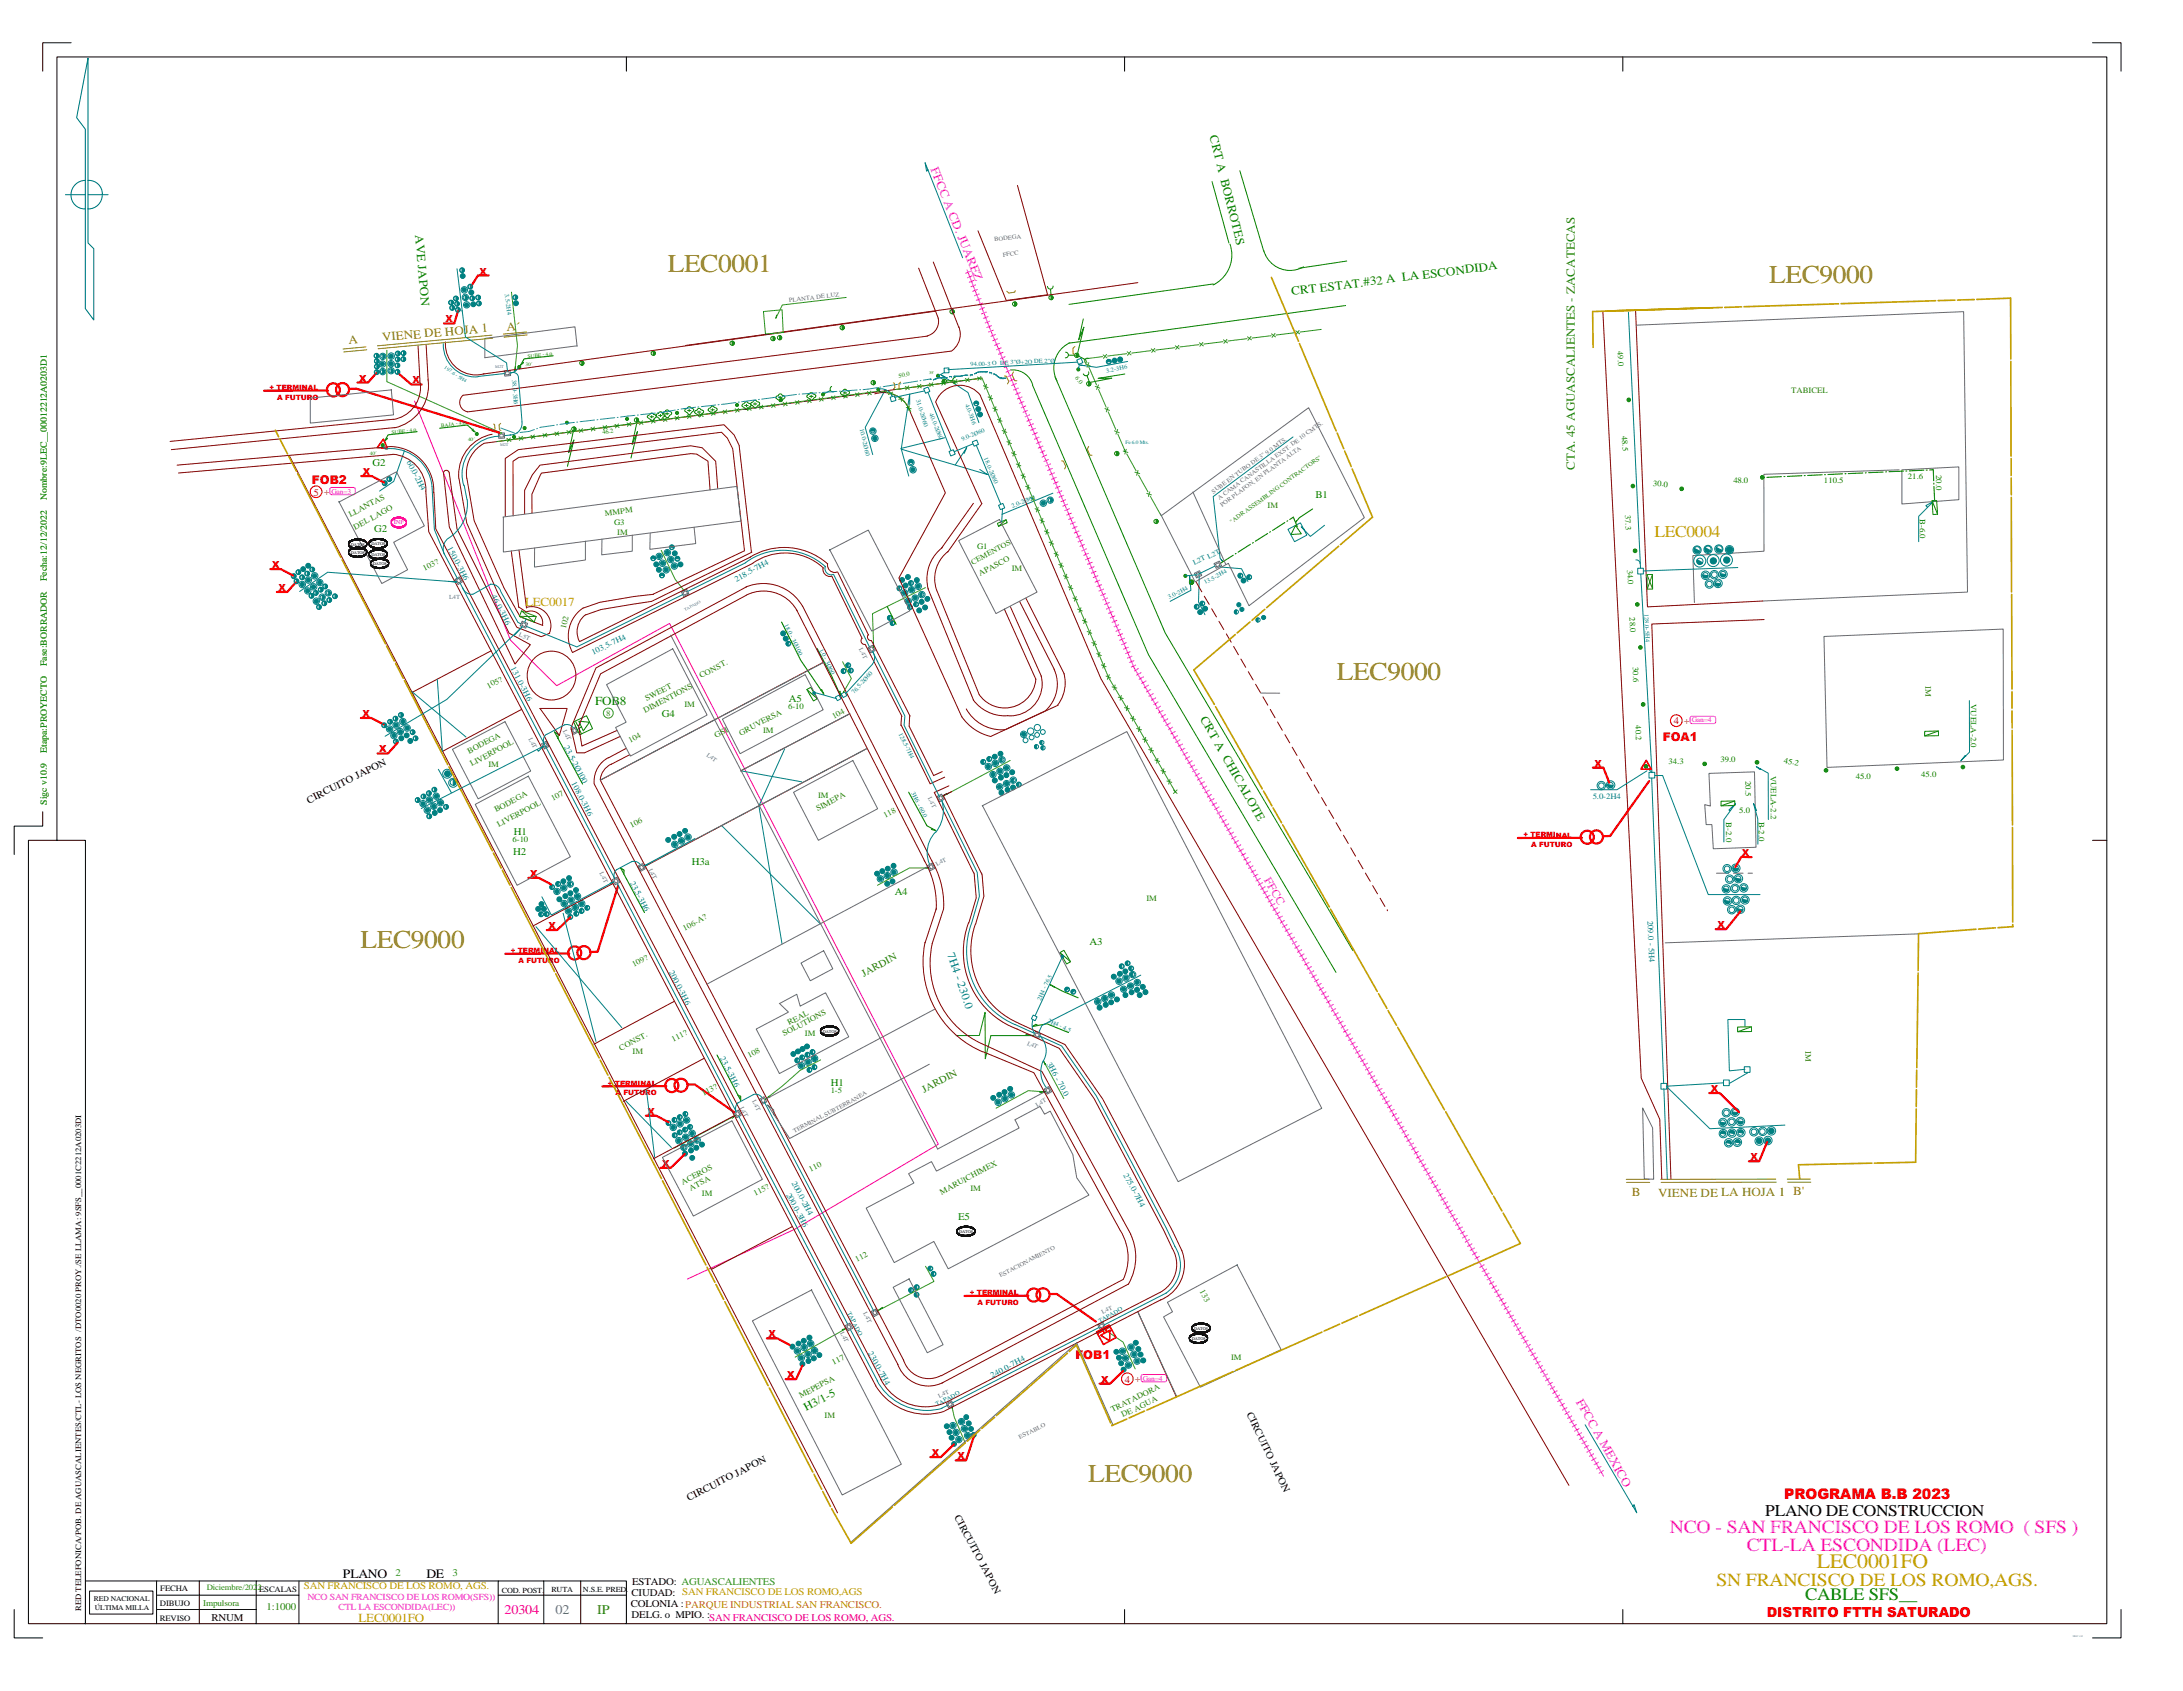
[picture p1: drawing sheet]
<svg xmlns="http://www.w3.org/2000/svg" width="787mm" height="610mm" viewBox="0 0 787 610" stroke-linecap="round" stroke-linejoin="round" font-family="sans-serif">
<defs><g id="words">
<g font-size="9.3" fill="#880">
<text x="240.8" y="97.9">LEC0001</text>
<text x="638.1" y="101.9">LEC9000</text>
<text x="482.2" y="245">LEC9000</text>
<text x="130" y="341.9">LEC9000</text>
<text x="392.5" y="534.4">LEC9000</text>
</g>
<text font-size="7.4" fill="#c4a000" x="655.3" y="565.2">LEC0001FO</text>
<g font-size="6.7" fill="#f0f">
<text x="602.3" y="552.7">NCO - SAN FRANCISCO DE LOS ROMO ( SFS )</text>
<text x="630" y="559.3">CTL-LA ESCONDIDA (LEC)</text>
</g>
<text font-size="6.7" fill="#c4a000" x="619.1" y="571.8">SN FRANCISCO DE LOS ROMO,AGS.</text>
<text font-size="6.3" fill="#008000" x="651.1" y="576.9">CABLE SFS__</text>
<text font-size="5.9" fill="#c4a000" x="596.8" y="193.4">LEC0004</text>
<text font-size="5.9" x="636.7" y="546.5">PLANO DE CONSTRUCCION</text>
<text font-size="5.2" fill="#f00" x="643.5" y="540.3">PROGRAMA B.B 2023</text>
<text font-size="4.9" fill="#f00" x="637.3" y="583">DISTRITO FTTH SATURADO</text>
<text font-size="4.8" fill="#ff0080" x="182" y="582">20304</text>
<text font-size="4.8" fill="#587088" x="200.4" y="581.9">02</text>
<text font-size="4.8" fill="#308400" x="215.4" y="581.7">IP</text>
<g font-size="4.6">
<text x="123.7" y="568.7">PLANO</text>
<text x="153.8" y="568.7">DE</text>
</g>
<g font-size="4.4" fill="#008000">
<text x="436.3" y="49.1" transform="rotate(76 436.3 49.1)">CRT A BORROTES</text>
<text x="149.8" y="84.9" transform="rotate(85 149.8 84.9)">AVE JAPON</text>
<text x="466" y="106.4" transform="rotate(-7 466 106.4)">CRT ESTAT.#32 A LA ESCONDIDA</text>
<text x="214.7" y="254.2">FOB8</text>
<text x="432.8" y="259.1" transform="rotate(60 432.8 259.1)">CRT A CHICALOTE</text>
</g>
<g font-size="4.4" fill="#f0f">
<text x="335.6" y="61" transform="rotate(68 335.6 61)">FFCC A CD. JUAREZ</text>
<text x="568.4" y="505.3" transform="rotate(60 568.4 505.3)">FFCC A MEXICO</text>
</g>
<g font-size="4.4" fill="#808000">
<text x="182.8" y="119.5" transform="rotate(-5 182.8 119.5)">A´</text>
<text x="125.8" y="124.1" transform="rotate(-5 125.8 124.1)">A</text>
<text x="137.9" y="123" transform="rotate(-5 137.9 123)">VIENE DE HOJA 1</text>
<text x="588.6" y="431.1">B</text>
<text x="598.1" y="431.4">VIENE DE LA HOJA 1 B'</text>
</g>
<text font-size="4.4" fill="#308400" x="568" y="169.4" transform="rotate(-90 568 169.4)">CTA. 45 AGUASCALIENTES - ZACATECAS</text>
<g font-size="4.4" fill="#f00">
<text x="112.5" y="174.5">FOB2</text>
<text x="599.8" y="267.2">FOA1</text>
<text x="387.9" y="489.8">FOB1</text>
</g>
<g font-size="4.4" fill="#c4a000">
<text x="189.4" y="218.6">LEC0017</text>
<text x="129.3" y="584.6">LEC0001FO</text>
</g>
<text font-size="4.1" fill="#f0f" x="455.8" y="317.2" transform="rotate(60 455.8 317.2)">FFCC</text>
<text font-size="4.1" fill="#008080" x="341.6" y="343.9" transform="rotate(71 341.6 343.9)">7H4 - 230.0</text>
<text font-size="4.1" fill="#008000" x="290.8" y="508.7" transform="rotate(-28 290.8 508.7)">H3/1-5</text>
<g font-size="3.7" fill="#008000">
<text x="134.4" y="168.1">G2</text>
<text x="474.5" y="179.7">B1</text>
<text x="134.9" y="191.6">G2</text>
<text x="284.5" y="252.9">A5</text>
<text x="238.7" y="258.7">G4</text>
<text x="185.3" y="300.9">H1</text>
<text x="185.1" y="308.1">H2</text>
<text x="249.6" y="311.8">H3a</text>
<text x="322.7" y="322.7">A4</text>
<text x="392.9" y="340.8">A3</text>
<text x="299.6" y="391.5">H1</text>
<text x="345.6" y="440">E5</text>
</g>
<g font-size="3.7" fill="#f00">
<text x="113.1" y="178.6">5 +</text>
<text x="603.7" y="261.2">4 +</text>
<text x="405.7" y="498.4">4 +</text>
</g>
<g font-size="3.7">
<text x="111.4" y="289.7" transform="rotate(-27 111.4 289.7)">CIRCUITO JAPON</text>
<text x="449.6" y="509.7" transform="rotate(65 449.6 509.7)">CIRCUITO JAPON</text>
<text x="248.4" y="541.1" transform="rotate(-27 248.4 541.1)">CIRCUITO JAPON</text>
<text x="344.1" y="546.9" transform="rotate(62 344.1 546.9)">CIRCUITO JAPON</text>
<text x="227.8" y="575.4">CIUDAD: SAN FRANCISCO DE LOS ROMO,AGS</text>
<text x="228" y="571.2">ESTADO: AGUASCALIENTES</text>
<text x="227.5" y="579.2">COLONIA :PARQUE INDUSTRIAL SAN FRANCISCO.</text>
<text x="76.2" y="584.2">RNUM</text>
<text x="227.8" y="583.2">DELG. o MPIO. :</text>
</g>
<g font-size="3.7" fill="#308400">
<text x="311.5" y="352.2" transform="rotate(-28 311.5 352.2)">JARDIN</text>
<text x="333.3" y="394" transform="rotate(-28 333.3 394)">JARDIN</text>
<text x="96.2" y="580.3">1:1000</text>
</g>
<g font-size="3.7" fill="#309820">
<text x="142.7" y="568.1">2</text>
<text x="163.2" y="568.2">3</text>
</g>
<text font-size="3.7" fill="#c4a000" x="109.6" y="572.9">SAN FRANCISCO DE LOS ROMO, AGS.</text>
<text font-size="3.7" fill="#ff0080" x="255.8" y="584.4">SAN FRANCISCO DE LOS ROMO, AGS.</text>
<g font-size="3.5" fill="#f00">
<text x="173" y="99.1">X</text>
<text x="160.7" y="116.2">X</text>
<text x="129.6" y="137.6">X</text>
<text x="148.8" y="138.2">X</text>
<text x="130.9" y="171.3">X</text>
<text x="98.1" y="204.8">X</text>
<text x="100.5" y="213">X</text>
<text x="130.8" y="258.5">X</text>
<text x="136.8" y="271.3">X</text>
<text x="575.1" y="276.4">X</text>
<text x="628.2" y="308.7">X</text>
<text x="191.2" y="316.1">X</text>
<text x="197.8" y="334.9">X</text>
<text x="619.5" y="334.6">X</text>
<text x="617.1" y="393.7">X</text>
<text x="233.6" y="401.9">X</text>
<text x="631.4" y="418.3">X</text>
<text x="238.8" y="420.7">X</text>
<text x="277.2" y="482.1">X</text>
<text x="284" y="496.9">X</text>
<text x="397.2" y="498.5">X</text>
<text x="336.2" y="524.9">X</text>
<text x="345.3" y="526.1">X</text>
</g>
<g font-size="3.3" fill="#309820">
<text x="16.8" y="180.3" transform="rotate(-90 16.8 180.3)">Nombre:9LEC__00012212A0203D1</text>
<text x="16.8" y="209.5" transform="rotate(-90 16.8 209.5)">Fecha:12/12/2022</text>
<text x="16.8" y="240.2" transform="rotate(-90 16.8 240.2)">Fase:BORRADOR</text>
<text x="16.8" y="271.4" transform="rotate(-90 16.8 271.4)">Etapa:PROYECTO</text>
<text x="16.8" y="290.2" transform="rotate(-90 16.8 290.2)">Sigc v10.9</text>
</g>
<g font-size="3.3" fill="#f0f">
<text x="110.9" y="576.7">NCO SAN FRANCISCO DE LOS ROMO(SFS))</text>
<text x="122" y="580.2">CTL LA ESCONDIDA(LEC))</text>
</g>
<text font-size="3.2" fill="#308400" x="73.3" y="578.9">Impulsora</text>
<g font-size="3" fill="#008000">
<text x="583.5" y="126.5" transform="rotate(87 583.5 126.5)">49.0</text>
<text x="585" y="157.1" transform="rotate(87 585 157.1)">48.5</text>
<text x="688.2" y="172.8">21.6</text>
<text x="698.4" y="171.2" transform="rotate(90 698.4 171.2)">20.0</text>
<text x="596.1" y="175.1" transform="rotate(4 596.1 175.1)">30.0</text>
<text x="625.2" y="174.2">48.0</text>
<text x="657.9" y="174.2">110.5</text>
<text x="586.2" y="185.5" transform="rotate(87 586.2 185.5)">37.3</text>
<text x="221.5" y="189.4">G3</text>
<text x="692.5" y="187.1" transform="rotate(90 692.5 187.1)">B-6.0</text>
<text x="352.5" y="197.8">G1</text>
<text x="587" y="205.3" transform="rotate(87 587 205.3)">34.0</text>
<text x="587.8" y="222.5" transform="rotate(87 587.8 222.5)">28.0</text>
<text x="588.9" y="240.5" transform="rotate(87 588.9 240.5)">30.6</text>
<text x="284.3" y="255.7">6-10</text>
<text x="710.9" y="253.9" transform="rotate(90 710.9 253.9)">VUELA-2.0</text>
<text x="589.9" y="261.5" transform="rotate(87 589.9 261.5)">40.2</text>
<text x="601.9" y="275.4">34.3</text>
<text x="620.5" y="274.5">39.0</text>
<text x="643.3" y="275" transform="rotate(11 643.3 275)">45.2</text>
<text x="629.5" y="281.6" transform="rotate(90 629.5 281.6)">20.5</text>
<text x="638.6" y="279.7" transform="rotate(90 638.6 279.7)">VUELA-2.2</text>
<text x="669.4" y="280.7">45.0</text>
<text x="693" y="279.9">45.0</text>
<text x="627.3" y="293.2">5.0</text>
<text x="622.6" y="296.5" transform="rotate(90 622.6 296.5)">B-2.0</text>
<text x="634.4" y="296.2" transform="rotate(90 634.4 296.2)">B-2.0</text>
<text x="184.9" y="303.6">6-10</text>
<text x="299.6" y="394.1">1-5</text>
</g>
<g font-size="3" fill="#308400">
<text x="646" y="141.7">TABICEL</text>
<text x="457.2" y="183.3">IM</text>
<text x="126.4" y="186.4" transform="rotate(-28 126.4 186.4)">LLANTAS</text>
<text x="128.1" y="191" transform="rotate(-28 128.1 191)">DEL LAGO</text>
<text x="218.3" y="186" transform="rotate(-7 218.3 186)">MMPM</text>
<text x="222.6" y="192.8">IM</text>
<text x="153.2" y="206" transform="rotate(-28 153.2 206)">103?</text>
<text x="353.6" y="207.7" transform="rotate(-28 353.6 207.7)">APASCO</text>
<text x="365" y="205.9">IM</text>
<text x="204.1" y="226.7" transform="rotate(-77 204.1 226.7)">102</text>
<text x="252.9" y="244.6" transform="rotate(-28 252.9 244.6)">CONST.</text>
<text x="176.1" y="248.2" transform="rotate(-28 176.1 248.2)">105?</text>
<text x="694.5" y="247.3" transform="rotate(90 694.5 247.3)">IM</text>
<text x="232.7" y="257.1" transform="rotate(-28 232.7 257.1)">DIMENTIONS</text>
<text x="233.3" y="252.9" transform="rotate(-28 233.3 252.9)">SWEET</text>
<text x="246.9" y="254.9">IM</text>
<text x="300.7" y="259.2" transform="rotate(-28 300.7 259.2)">104</text>
<text x="227.3" y="267.9" transform="rotate(-29 227.3 267.9)">104</text>
<text x="258.4" y="266" transform="rotate(-28 258.4 266)">GSI</text>
<text x="267.2" y="265.2" transform="rotate(-28 267.2 265.2)">GRUVERSA</text>
<text x="275.3" y="264.4">IM</text>
<text x="169.2" y="271.8" transform="rotate(-28 169.2 271.8)">BODEGA</text>
<text x="170.1" y="276.3" transform="rotate(-28 170.1 276.3)">LIVERPOOL</text>
<text x="176.1" y="276.6">IM</text>
<text x="295.1" y="287.6">IM</text>
<text x="178.9" y="292.9" transform="rotate(-28 178.9 292.9)">BODEGA</text>
<text x="199.4" y="288.7" transform="rotate(-28 199.4 288.7)">107</text>
<text x="295" y="292.5" transform="rotate(-28 295 292.5)">SIMEPA</text>
<text x="180" y="298.2" transform="rotate(-28 180 298.2)">LIVERPOOL</text>
<text x="227.8" y="298.4" transform="rotate(-28 227.8 298.4)">106</text>
<text x="319.2" y="294.9" transform="rotate(-28 319.2 294.9)">118</text>
<text x="413.5" y="325">IM</text>
<text x="246.9" y="335.5" transform="rotate(-28 246.9 335.5)">106-A?</text>
<text x="228.6" y="348.7" transform="rotate(-28 228.6 348.7)">109?</text>
<text x="284.7" y="369.6" transform="rotate(-28 284.7 369.6)">REAL</text>
<text x="242.8" y="375.7" transform="rotate(-28 242.8 375.7)">111?</text>
<text x="282.8" y="373.6" transform="rotate(-28 282.8 373.6)">SOLUTIONS</text>
<text x="290.3" y="373.5">IM</text>
<text x="224" y="378.8" transform="rotate(-28 224 378.8)">CONST.</text>
<text x="228.2" y="380.1">IM</text>
<text x="270.3" y="381.5" transform="rotate(-28 270.3 381.5)">108</text>
<text x="651.3" y="379.1" transform="rotate(90 651.3 379.1)">IM</text>
<text x="253.7" y="395" transform="rotate(-28 253.7 395)">113?</text>
<text x="292.4" y="422.4" transform="rotate(-28 292.4 422.4)">110</text>
<text x="246.3" y="427.2" transform="rotate(-28 246.3 427.2)">ACEROS</text>
<text x="249.2" y="429.2" transform="rotate(-28 249.2 429.2)">ATSA</text>
<text x="253.2" y="431.1">IM</text>
<text x="272.4" y="431.2" transform="rotate(-28 272.4 431.2)">115?</text>
<text x="339.6" y="430.7" transform="rotate(-28 339.6 430.7)">MARUICHIMEX</text>
<text x="350.1" y="429.3">IM</text>
<text x="309.1" y="455" transform="rotate(-28 309.1 455)">112</text>
<text x="432.6" y="465.4" transform="rotate(62 432.6 465.4)">133</text>
<text x="444" y="490.3">IM</text>
<text x="300.7" y="492.2" transform="rotate(-28 300.7 492.2)">117</text>
<text x="288.8" y="504.1" transform="rotate(-28 288.8 504.1)">MEPEPSA</text>
<text x="401.2" y="509.1" transform="rotate(-26 401.2 509.1)">TRATADORA</text>
<text x="297.4" y="511.2">IM</text>
<text x="405" y="511" transform="rotate(-26 405 511)">DE AGUA</text>
<text x="74.5" y="573.2">Diciembre/2022ESCALAS</text>
</g>
<g font-size="3" fill="#008080">
<text x="146.6" y="166.5" transform="rotate(62 146.6 166.5)">60.0-2H4</text>
<text x="161.2" y="197.5" transform="rotate(62 161.2 197.5)">150.0-3H6</text>
<text x="265.6" y="209.7" transform="rotate(-28 265.6 209.7)">218.5-7H4</text>
<text x="177.1" y="214.9" transform="rotate(62 177.1 214.9)">46.0-3H6</text>
<text x="213.9" y="236.2" transform="rotate(-26 213.9 236.2)">103.5-7H4</text>
<text x="184.1" y="241" transform="rotate(62 184.1 241)">131.0-3H6</text>
<text x="203.4" y="269.3" transform="rotate(62 203.4 269.3)">23.5-2Ø100</text>
<text x="206" y="282.4" transform="rotate(62 206 282.4)">108.0-3H6</text>
<text x="574.5" y="288.2">5.0-2H4</text>
<text x="227.2" y="318.3" transform="rotate(62 227.2 318.3)">23.5-3H6</text>
<text x="594.2" y="331.9" transform="rotate(87 594.2 331.9)">209.0 - 5H4</text>
<text x="241.3" y="350.5" transform="rotate(62 241.3 350.5)">200.0-3H6</text>
<text x="259.6" y="381.5" transform="rotate(62 259.6 381.5)">23.5-3H6</text>
<text x="377.5" y="383.4" transform="rotate(61 377.5 383.4)">3H6 - 70.0</text>
<text x="405.2" y="423.5" transform="rotate(62 405.2 423.5)">275.0-7H4</text>
<text x="283.6" y="430.7" transform="rotate(62 283.6 430.7)">200.0-3H6</text>
<text x="285.5" y="426.3" transform="rotate(62 285.5 426.3)">200.0-2H4</text>
<text x="313" y="487.7" transform="rotate(61 313 487.7)">230.0-7H4</text>
<text x="357.9" y="496.6" transform="rotate(-27 357.9 496.6)">240.0-7H4</text>
</g>
<text font-size="3" fill="#309820" x="218.7" y="258.1">8</text>
<g font-size="3">
<text x="57.8" y="573.6">FECHA</text>
<text x="29.3" y="580.9" transform="rotate(-90 29.3 580.9)">RED TELEFONICA/POB. DE AGUASCALIENTES/CTL- LOS NEGRITOS /DTO0020 PROY./SE LLAMA: 9SFS__0001C2212A0203DI</text>
<text x="57.7" y="579">DIBUJO</text>
<text x="57.7" y="584.2">REVISO</text>
</g>
<text font-size="2.8" fill="#308400" x="350.9" y="203.6" transform="rotate(-28 350.9 203.6)">CEMENTOS</text>
<g font-size="2.8">
<text x="181" y="574.2">COD. POST.</text>
<text x="198.9" y="574">RUTA</text>
<text x="210.3" y="574">N.S.E. PRED.</text>
</g>
<g font-size="2.6" fill="#f00">
<text x="97.2" y="140.6">+ TERMINAL</text>
<text x="100" y="144.1">A FUTUR</text>
<text x="112.7" y="144.1">O</text>
<text x="549.5" y="301.9">+ TERMINAL</text>
<text x="552.2" y="305.3">A FUTURO</text>
<text x="184.2" y="343.6">+ TERMINAL</text>
<text x="187" y="347">A FUTURO</text>
<text x="219.2" y="391.4">+ TERMINAL</text>
<text x="222" y="394.8">A FUTURO</text>
<text x="349.8" y="466.9">+ TERMINAL</text>
<text x="352.6" y="470.4">A FUTURO</text>
</g>
<g font-size="2.6" fill="#f0f">
<text x="119.5" y="177.9">Gan=3</text>
<text x="610.2" y="260.4">Gan=4</text>
<text x="412.2" y="497.7">Gan=4</text>
</g>
<text font-size="2.6" fill="#008080" x="430.8" y="203.7" transform="rotate(-26 430.8 203.7)">L2T L2T</text>
<g font-size="2.6">
<text x="33.9" y="577.1">RED NACIONAL</text>
<text x="34.2" y="580.2">ÚLTIMA MILLA</text>
</g>
<g font-size="2.2" fill="#686870">
<text x="358.7" y="87" transform="rotate(-7 358.7 87)">BODEGA</text>
<text x="361.8" y="92.6" transform="rotate(-7 361.8 92.6)">FFCC</text>
<text x="284.7" y="108.9" transform="rotate(-7 284.7 108.9)">PLANTA DE LUZ</text>
<text x="437.7" y="178" transform="rotate(-36 437.7 178)">SUBE EN TUBO DE 3&quot; 9.0 MTS.</text>
<text x="439.9" y="180.1" transform="rotate(-36 439.9 180.1)">A CAMA CANASTILLA EXST. DE 10 CMTS.</text>
<text x="440.8" y="182.8" transform="rotate(-36 440.8 182.8)">POR PLAFON, EN PLANTA ALTA</text>
<text x="286.6" y="408.5" transform="rotate(-28 286.6 408.5)">TERMINAL SUBTERRANEA</text>
<text x="360.9" y="460.5" transform="rotate(-28 360.9 460.5)">ESTACIONAMIENTO</text>
<text x="367.9" y="518.8" transform="rotate(-26 367.9 518.8)">ESTABLO</text>
</g>
<g font-size="2.2" fill="#008080">
<text x="182" y="105.8" transform="rotate(82 182 105.8)">3.5-2H4</text>
<text x="184.7" y="136.9" transform="rotate(86 184.7 136.9)">38.0-3H6</text>
<text x="350.1" y="132.1" transform="rotate(-3 350.1 132.1)">94.00-3 O DE 3&quot;Ø+2O DE 2&quot;Ø</text>
<text x="399.1" y="134.5" transform="rotate(-12 399.1 134.5)">3.2-3H6</text>
<text x="330.4" y="144.2" transform="rotate(72 330.4 144.2)">31.0-2Ø60</text>
<text x="335.2" y="149.3" transform="rotate(68 335.2 149.3)">40.0-2Ø60</text>
<text x="348.1" y="145.8" transform="rotate(70 348.1 145.8)">4.0-3H6</text>
<text x="310.2" y="154.7" transform="rotate(77 310.2 154.7)">10.0-2Ø60</text>
<text x="347.1" y="159" transform="rotate(-23 347.1 159)">9.0-2Ø60</text>
<text x="354.9" y="165.3" transform="rotate(67 354.9 165.3)">18.0-2Ø60</text>
<text x="365.3" y="183.1" transform="rotate(-23 365.3 183.1)">2.0-2Ø60</text>
<text x="434.7" y="210.7" transform="rotate(-28 434.7 210.7)">13.5-2H4</text>
<text x="421.7" y="216.1" transform="rotate(-28 421.7 216.1)">3.0-2H4</text>
<text x="593.1" y="221.3" transform="rotate(87 593.1 221.3)">128.0-5H4</text>
<text x="282.9" y="225.3" transform="rotate(64 282.9 225.3)">18.0 - 3Ø100</text>
<text x="295.5" y="234.1" transform="rotate(64 295.5 234.1)">1.0 - 3Ø60</text>
<text x="308.1" y="250.4" transform="rotate(-48 308.1 250.4)">76.5-2Ø60</text>
<text x="324.1" y="264.6" transform="rotate(63 324.1 264.6)">128.5-7H4</text>
<text x="328.6" y="285.9" transform="rotate(62 328.6 285.9)">3H6 - 60.0</text>
<text x="375.4" y="360.9" transform="rotate(-65 375.4 360.9)">2H4 - 76.5</text>
<text x="377.8" y="368.5" transform="rotate(24 377.8 368.5)">2H4 - 4.5</text>
<text x="305.6" y="473.2" transform="rotate(63 305.6 473.2)">TAPADO</text>
<text x="396.7" y="476.8" transform="rotate(-28 396.7 476.8)">TAPADO</text>
<text x="337.9" y="507" transform="rotate(-28 337.9 507)">TAPADO</text>
</g>
<g font-size="2.2" fill="#008000">
<text x="324.2" y="136.2" transform="rotate(-10 324.2 136.2)">50.0</text>
<text x="387.7" y="136.4" transform="rotate(50 387.7 136.4)">6.0</text>
<text x="217.4" y="156.5" transform="rotate(-10 217.4 156.5)">46.2</text>
</g>
<text font-size="2.2" fill="#f0f" x="142.1" y="189">INF</text>
<text font-size="2.2" fill="#308400" x="444.4" y="188.8" transform="rotate(-36 444.4 188.8)">&quot;ADR ASSEMBLING CONTRACTORS&quot;</text>
<g font-size="2.2" fill="#587088">
<text x="162" y="216.1">L4T</text>
<text x="187.1" y="229.4" transform="rotate(21 187.1 229.4)">L5T</text>
<text x="309.8" y="234.1" transform="rotate(62 309.8 234.1)">L4T</text>
<text x="203" y="263.5" transform="rotate(63 203 263.5)">L4T</text>
<text x="190.6" y="266.4" transform="rotate(63 190.6 266.4)">L4T</text>
<text x="254.7" y="272.4" transform="rotate(36 254.7 272.4)">L4T</text>
<text x="334.6" y="287.7" transform="rotate(62 334.6 287.7)">L4T</text>
<text x="216.3" y="314.8" transform="rotate(63 216.3 314.8)">L4T</text>
<text x="233.9" y="313.5" transform="rotate(63 233.9 313.5)">L4T</text>
<text x="338.1" y="312.3" transform="rotate(-30 338.1 312.3)">L4T</text>
<text x="370.3" y="376.6" transform="rotate(24 370.3 376.6)">L4T</text>
<text x="266.8" y="399.3" transform="rotate(63 266.8 399.3)">L4T</text>
<text x="271.3" y="397" transform="rotate(63 271.3 397)">L4T</text>
<text x="374.1" y="398.9" transform="rotate(-30 374.1 398.9)">L4T</text>
<text x="311.4" y="473.5" transform="rotate(63 311.4 473.5)">L4T</text>
<text x="397.8" y="473.8" transform="rotate(-28 397.8 473.8)">L4T</text>
<text x="303.1" y="480.6" transform="rotate(63 303.1 480.6)">L4T</text>
<text x="338.9" y="504.1" transform="rotate(-28 338.9 504.1)">L4T</text>
</g>
<g font-size="1.9" fill="#008000">
<text x="190.4" y="129" transform="rotate(-6 190.4 129)">SUBE - 4.0</text>
<text x="189.5" y="132.1">30´</text>
<text x="159.2" y="153.9" transform="rotate(-6 159.2 153.9)">BAJA - 4.0</text>
<text x="141.3" y="156.4" transform="rotate(-6 141.3 156.4)">SUBE - 4.0</text>
<text x="168.8" y="159">40´</text>
<text x="133.4" y="163.9">40´</text>
</g>
<g font-size="1.9" fill="#008080">
<text x="160.1" y="132.7" transform="rotate(34 160.1 132.7)">197.6 - 5H4</text>
<text x="405.9" y="160">Fe 6.0 Mts.</text>
</g>
<g font-size="1.5" fill="#587088">
<text x="178.6" y="132.8">M2T</text>
<text x="180.4" y="160.7">M2T</text>
<text x="247.1" y="220.2" transform="rotate(-26 247.1 220.2)">TAPADO</text>
</g>
<text font-size="1.5" fill="#008000" x="335.1" y="134.7">35'</text>
<g font-size="1.5">
<text x="126.6" y="196.7">DATOS</text>
<text x="133.9" y="196.5">DATOS</text>
<text x="126.6" y="199.6">DATOS</text>
<text x="133.9" y="200.4">DATOS</text>
<text x="134.5" y="203.7">DATOS</text>
<text x="296.8" y="372.3">DATOS</text>
<text x="346" y="444.5">DATOS</text>
<text x="430.7" y="479.4">DATOS</text>
<text x="429.9" y="483.1">DATOS</text>
</g>
<text font-size=".9" fill="#587088" x="747.6" y="590.1">SIGC v10</text>
</g></defs>
<g fill="none" stroke="#000" stroke-width=".36">
<path d="M25.7 15.4h-10.3v10.3M754.8 15.4h10.2v10.3M225.9 20.5v5.2M405.6 20.5v5.2M585.3 20.5v5.2M15.4 292.6v5.2h-10.3v10.3M20.5 302.9v-282.4h739.4v564.8h-749.7v-282.4h20.6v282.4v-15.4h195.1v15.4M754.8 302.9h5.1M30.8 564.8v5.1M32.3 573.6h22.9v8.3h-22.9zM56.5 569.9v15.4M56.5 575.1h51.3"/>
<path d="M71.9 569.9v15.4M92.4 569.9v15.4M107.8 569.9v15.4M179.7 569.9v15.4M179.7 575.1h46.2M196.1 569.9v15.4M209.5 569.9v15.4M5.1 580.2v10.3h10.3M56.5 580.2h35.9M405.6 580.2v5.1M585.3 580.2v5.1M765 580.2v10.3h-10.2"/>
</g>
<path d="M578.1 112.1l13.9 276.6 6.7 14.8 .7 21.5M590 112.1l4.2 106.7 41.6-2.1M636.3 223.4l-40.5 1.6 6.9 200" fill="none" stroke="#800000" stroke-width=".36"/>
<path d="M590.3 117.2l118-4.8 1.4 101-73.9 3.3M685 169.4l-48.8 1.6 .1 27.7-25.7 1.6 .6 16.9M686 169.4l20.5-1.1v11.8l-20.5 1.6zM657.9 229.4l64.6-2.6 .1 47.2-63.6 2.6zM616.4 278.8l16.4-.5 .6 27.1-15.4 .6-.5-8.7h-2.1l-.5-7.2 2 .5zM619.1 314.8h4.4M625.3 314.8h3.4M630.5 314.8h1.6M692.4 336.6l-91.8 3.3" fill="none" stroke="#686870" stroke-width=".36"/>
<g fill="none" stroke="#c4a000" stroke-width=".59">
<path d="M603.8 111.4l-24.6 .7M616.9 111l-42.4 1.3 .1 12.9M621.2 110.8l-18.3 .6M628.2 110.6l-6.1 .2M663.1 109.5l-34 1.1M698.2 108.4l-34.2 1.1M705.1 108.2l-6 .2M712.1 108l-6.1 .2M713 107.9l12.2-.4 .1 21.9M725.3 130.3l.1 34.1M725.4 165.3v6.1M725.4 172.3l.1 6.1"/>
<path d="M725.5 179.3l.1 34.1M725.6 214.3l.1 34.1M725.7 249.3v6.1M725.7 256.3l.1 6.1M725.8 263.3l.1 34.1M725.9 298.3l.1 34.1M712.8 335l-20.8 1.6-.1 13.3M719.7 334.5l-6 .4M726 333.3v.8l-5.4 .3M691.9 350.8l-.5 34.1M691.2 399.8l-.2 19.2-14.9 .3M691.3 392.8l-.1 6.1"/>
<path d="M691.3 385.8v6.1M675.2 419.3l-26.5 .6 .4 5"/>
</g>
<path d="M594.1 207.1h1.9l.1 5.2-2 .1zM594.1 207.1l2 5.2M596 207.1l-1.9 5.3" fill="none" stroke="#308400" stroke-width=".36"/>
<path d="M586.6 425.2h8.3M586.7 426.3h8.3M640.5 425.1l-41.5 .1M640.7 426.2l-41.5 .1M644.7 425.1h8.3M644.8 426.2h8.4" fill="none" stroke="#808000" stroke-width=".36"/>
<g fill="none" stroke="#008080" stroke-width=".36">
<path d="M587.4 112.6l4.3 92.3M145.9 162.5l-3.9 11-5.1 3.5M695.2 182.8l-.6-.5 2.9-1.6-5.4 5.4v9.2M590 201.8a1.26 1.26 0 0 1 1.5 1.4M591.8 207l4.1 71.6-2.2-2.3M626.8 204.6l-34 1.2M710.3 252.6l.1 18.5-3.1 3.2 1.5-1.9 .2 .3M596.9 279.6h2.8l16.5 42.9h18.6M635.1 277.1l-.3 .3-1.3-1 4.3 2.3v16.7M595.8 280.5l4.3 110.2M624 292.2l-.4-.2 2.4-2.3-4.2 5.8v8M633.3 292.2h.3l-1.1-2.5 1.5 5.5 .1 9.1"/>
<path d="M629.4 370.1v-2.6h-6.2l.6 18.5 5.6-.5M600.2 392.5l1.2 32.5M601.2 391.8l15.6 15.1 27-1.3M621.7 390.4l-20.7 1.2M630.4 386.8l-6.6 3.8"/>
<circle cx="399.9" cy="130.4" r=".87"/>
<circle cx="402" cy="130" r=".87"/>
<circle cx="404" cy="129.6" r=".89"/>
<circle cx="314.9" cy="155.4" r="1.17"/>
<circle cx="315.6" cy="158" r="1.15"/>
<circle cx="352.2" cy="145.4" r=".87"/>
<circle cx="352.9" cy="147.5" r=".87"/>
<circle cx="353.5" cy="149.4" r=".87"/>
<circle cx="138.7" cy="174.2" r=".88"/>
<circle cx="140.4" cy="172.7" r=".89"/>
<circle cx="328.6" cy="166.7" r="1.14"/>
<circle cx="329.3" cy="169.3" r="1.17"/>
<circle cx="240.7" cy="199.2" r="1.15"/>
<circle cx="242.3" cy="197.3" r=".87"/>
<circle cx="243.4" cy="199.5" r=".88"/>
<circle cx="376.3" cy="181.4" r="1.15"/>
<circle cx="378.8" cy="180.3" r="1.14"/>
<circle cx="612.1" cy="198.3" r="1.48"/>
<circle cx="616.1" cy="198.1" r="1.49"/>
<circle cx="620" cy="197.9" r="1.49"/>
<circle cx="623.8" cy="198.2" r="1.48"/>
<circle cx="105.9" cy="207.7" r=".88"/>
<circle cx="107.6" cy="206.3" r=".87"/>
<circle cx="235.6" cy="201.3" r=".87"/>
<circle cx="236.7" cy="203.4" r=".88"/>
<circle cx="237.7" cy="205.4" r=".89"/>
<circle cx="237.8" cy="200.6" r="1.15"/>
<circle cx="238.8" cy="207.5" r=".88"/>
<circle cx="238.9" cy="203" r="1.17"/>
<circle cx="240.3" cy="205.4" r="1.14"/>
<circle cx="241.9" cy="201.7" r="1.15"/>
<circle cx="243.2" cy="204.1" r="1.15"/>
<circle cx="244.3" cy="201.4" r=".89"/>
<circle cx="245.5" cy="203.5" r=".88"/>
<circle cx="324.4" cy="212.1" r=".88"/>
<circle cx="325.4" cy="209.1" r=".87"/>
<circle cx="326.3" cy="213.7" r="1.14"/>
<circle cx="326.6" cy="211.1" r=".88"/>
<circle cx="327.5" cy="208" r=".88"/>
<circle cx="327.6" cy="216.7" r="1.15"/>
<circle cx="328.2" cy="218.9" r=".87"/>
<circle cx="328.6" cy="210.2" r=".89"/>
<circle cx="328.8" cy="212.6" r="1.15"/>
<circle cx="330.1" cy="215.6" r="1.14"/>
<circle cx="330.5" cy="217.9" r=".88"/>
<circle cx="330.7" cy="209.1" r=".88"/>
<circle cx="331.2" cy="211.3" r="1.15"/>
<circle cx="332.4" cy="216.9" r=".88"/>
<circle cx="332.5" cy="214.3" r="1.17"/>
<circle cx="334.5" cy="215.9" r=".88"/>
<circle cx="613.1" cy="202.2" r="2.18"/>
<circle cx="615.2" cy="207.4" r="1.52"/>
<circle cx="616.5" cy="210.5" r="1.52"/>
<circle cx="617.9" cy="202.1" r="2.17"/>
<circle cx="618.4" cy="207.2" r="1.52"/>
<circle cx="619.7" cy="210.3" r="1.52"/>
<circle cx="621.5" cy="207" r="1.52"/>
<circle cx="622.7" cy="201.9" r="2.17"/>
<circle cx="282.5" cy="228.3" r=".89"/>
<circle cx="283.4" cy="230.2" r=".88"/>
<circle cx="284.4" cy="232" r=".87"/>
<circle cx="306" cy="239.8" r=".88"/>
<circle cx="321" cy="222.8" r=".89"/>
<circle cx="321.9" cy="224.6" r=".87"/>
<circle cx="304.3" cy="241.9" r=".89"/>
<circle cx="306.9" cy="241.7" r=".88"/>
<circle cx="142.1" cy="265.1" r="1.15"/>
<circle cx="142.8" cy="267.3" r=".87"/>
<circle cx="144.4" cy="263.7" r="1.14"/>
<circle cx="144.7" cy="266.1" r=".88"/>
<circle cx="146.7" cy="265.1" r=".88"/>
<circle cx="146.8" cy="262.4" r="1.17"/>
<circle cx="148.8" cy="264" r=".87"/>
<circle cx="161.3" cy="278.9" r="1.62"/>
<circle cx="354.6" cy="274.7" r=".89"/>
<circle cx="356.5" cy="276.3" r="1.17"/>
<circle cx="356.8" cy="273.7" r=".88"/>
<circle cx="358.2" cy="279.2" r="1.14"/>
<circle cx="358.8" cy="272.8" r=".88"/>
<circle cx="359" cy="275.2" r="1.17"/>
<circle cx="360.7" cy="278.1" r="1.15"/>
<circle cx="360.9" cy="271.7" r=".87"/>
<circle cx="361.4" cy="273.9" r="1.17"/>
<circle cx="363" cy="279.4" r=".89"/>
<circle cx="363.1" cy="276.8" r="1.15"/>
<circle cx="365.1" cy="278.4" r=".89"/>
<circle cx="369.3" cy="264.7" r="1.17"/>
<circle cx="369.9" cy="266.9" r=".89"/>
<circle cx="371.7" cy="263.6" r="1.17"/>
<circle cx="372.1" cy="265.8" r=".88"/>
<circle cx="374.1" cy="264.9" r=".87"/>
<circle cx="374.2" cy="262.3" r="1.15"/>
<circle cx="376.2" cy="263.9" r=".87"/>
<circle cx="150.6" cy="288.4" r=".88"/>
<circle cx="152.6" cy="289.7" r="1.15"/>
<circle cx="152.8" cy="287.1" r=".87"/>
<circle cx="154.1" cy="292.1" r="1.17"/>
<circle cx="154.7" cy="286" r=".89"/>
<circle cx="154.8" cy="294.3" r=".89"/>
<circle cx="154.9" cy="288.3" r="1.15"/>
<circle cx="156.5" cy="290.7" r="1.14"/>
<circle cx="156.7" cy="284.7" r=".88"/>
<circle cx="156.8" cy="293.1" r=".88"/>
<circle cx="157.4" cy="287" r="1.14"/>
<circle cx="158.7" cy="292" r=".88"/>
<circle cx="158.9" cy="289.4" r="1.15"/>
<circle cx="160.9" cy="290.9" r=".88"/>
<circle cx="163.5" cy="282.2" r="1.61"/>
<circle cx="247.1" cy="299.5" r=".87"/>
<circle cx="358.8" cy="281.4" r=".88"/>
<circle cx="360.6" cy="283.6" r="1.17"/>
<circle cx="361" cy="280.3" r=".88"/>
<circle cx="361.2" cy="285.8" r=".88"/>
<circle cx="363.1" cy="282.5" r="1.17"/>
<circle cx="363.4" cy="284.7" r=".87"/>
<circle cx="365.4" cy="283.9" r=".87"/>
<circle cx="365.5" cy="281.2" r="1.17"/>
<circle cx="367.5" cy="282.8" r=".88"/>
<circle cx="577.6" cy="283.2" r="1.52"/>
<circle cx="580.9" cy="283" r="1.52"/>
<circle cx="199.1" cy="319.8" r=".88"/>
<circle cx="201.3" cy="318.7" r=".89"/>
<circle cx="203.2" cy="317.7" r=".87"/>
<circle cx="205.3" cy="316.5" r=".87"/>
<circle cx="205.7" cy="318.7" r="1.15"/>
<circle cx="241" cy="302.8" r=".88"/>
<circle cx="243.2" cy="301.7" r=".89"/>
<circle cx="243.4" cy="304.4" r="1.17"/>
<circle cx="245.1" cy="300.7" r=".88"/>
<circle cx="245.8" cy="303.1" r="1.15"/>
<circle cx="248.2" cy="301.8" r="1.15"/>
<circle cx="316.4" cy="314.9" r=".88"/>
<circle cx="317.6" cy="316.8" r="1.15"/>
<circle cx="318.2" cy="314.1" r=".88"/>
<circle cx="320" cy="318.6" r=".88"/>
<circle cx="320.1" cy="315.7" r="1.15"/>
<circle cx="320.2" cy="313.2" r=".88"/>
<circle cx="321.9" cy="317.7" r=".88"/>
<circle cx="322.3" cy="312.1" r=".88"/>
<circle cx="322.5" cy="314.4" r="1.17"/>
<circle cx="622.9" cy="313.2" r="1.52"/>
<circle cx="623.9" cy="316.9" r="1.52"/>
<circle cx="626.1" cy="313" r="1.51"/>
<circle cx="627" cy="316.7" r="1.52"/>
<circle cx="194.1" cy="327.7" r=".89"/>
<circle cx="195.2" cy="329.6" r=".88"/>
<circle cx="195.3" cy="325.9" r=".88"/>
<circle cx="196.2" cy="327.7" r=".89"/>
<circle cx="197.2" cy="329.5" r=".88"/>
<circle cx="200.9" cy="321.4" r="1.15"/>
<circle cx="201.8" cy="324.2" r=".89"/>
<circle cx="203.3" cy="320.1" r="1.17"/>
<circle cx="203.5" cy="325.7" r="1.17"/>
<circle cx="203.9" cy="323.1" r=".88"/>
<circle cx="205.1" cy="328.4" r="1.15"/>
<circle cx="205.7" cy="330.6" r=".88"/>
<circle cx="205.7" cy="322" r=".88"/>
<circle cx="206" cy="324.5" r="1.15"/>
<circle cx="207.5" cy="327.2" r="1.17"/>
<circle cx="207.8" cy="320.9" r=".88"/>
<circle cx="207.9" cy="329.4" r=".88"/>
<circle cx="208.3" cy="323.1" r="1.15"/>
<circle cx="209.8" cy="328.4" r=".88"/>
<circle cx="209.8" cy="325.8" r="1.15"/>
<circle cx="211.8" cy="327.3" r=".87"/>
<circle cx="622.6" cy="320.4" r="1.51"/>
<circle cx="623.1" cy="324.8" r="1.52"/>
<circle cx="624.6" cy="328" r="1.52"/>
<circle cx="625.8" cy="320.2" r="1.52"/>
<circle cx="626.3" cy="324.6" r="1.51"/>
<circle cx="627.8" cy="327.8" r="1.51"/>
<circle cx="629" cy="320.1" r="1.52"/>
<circle cx="629.4" cy="324.4" r="1.51"/>
<circle cx="384.9" cy="356.7" r=".87"/>
<circle cx="387.1" cy="357.5" r=".88"/>
<circle cx="398.5" cy="360" r="1.15"/>
<circle cx="400.9" cy="358.7" r="1.15"/>
<circle cx="401.7" cy="352.1" r=".89"/>
<circle cx="403.6" cy="353.7" r="1.17"/>
<circle cx="403.9" cy="351.1" r=".89"/>
<circle cx="404.6" cy="348.4" r=".89"/>
<circle cx="405.3" cy="356.6" r="1.14"/>
<circle cx="405.9" cy="350.2" r=".87"/>
<circle cx="405.9" cy="358.8" r=".88"/>
<circle cx="406.1" cy="352.6" r="1.17"/>
<circle cx="406.7" cy="347.3" r=".88"/>
<circle cx="407.8" cy="355.5" r="1.14"/>
<circle cx="408" cy="349.1" r=".88"/>
<circle cx="408.2" cy="357.7" r=".87"/>
<circle cx="408.5" cy="351.3" r="1.15"/>
<circle cx="410.1" cy="356.8" r=".89"/>
<circle cx="410.2" cy="354.2" r="1.17"/>
<circle cx="411.1" cy="358.7" r=".88"/>
<circle cx="412.2" cy="355.8" r=".89"/>
<circle cx="413.2" cy="357.7" r=".89"/>
<circle cx="286.2" cy="380" r=".87"/>
<circle cx="287.8" cy="379" r=".88"/>
<circle cx="289.5" cy="378.2" r=".89"/>
<circle cx="291.1" cy="377.3" r=".88"/>
<circle cx="293.1" cy="379.2" r=".88"/>
<circle cx="396" cy="361.1" r="1.17"/>
<circle cx="396.6" cy="363.3" r=".89"/>
<circle cx="398.8" cy="362.2" r=".89"/>
<circle cx="400.8" cy="361.3" r=".87"/>
<circle cx="402.9" cy="360.3" r=".89"/>
<circle cx="287.5" cy="382.3" r=".88"/>
<circle cx="289" cy="384.2" r="1.17"/>
<circle cx="289.3" cy="381.2" r=".88"/>
<circle cx="291.3" cy="380.2" r=".89"/>
<circle cx="291.5" cy="382.9" r="1.15"/>
<circle cx="292" cy="385.7" r=".87"/>
<circle cx="293.8" cy="384.7" r=".88"/>
<circle cx="293.8" cy="381.6" r="1.17"/>
<circle cx="358.2" cy="395.8" r=".87"/>
<circle cx="360" cy="397.4" r="1.17"/>
<circle cx="360.4" cy="394.7" r=".88"/>
<circle cx="362.3" cy="393.7" r=".89"/>
<circle cx="362.4" cy="396.1" r="1.15"/>
<circle cx="364.4" cy="392.5" r=".88"/>
<circle cx="364.8" cy="394.7" r="1.15"/>
<circle cx="241.1" cy="404.8" r=".87"/>
<circle cx="242.8" cy="406.4" r="1.17"/>
<circle cx="243.3" cy="403.7" r=".88"/>
<circle cx="244.9" cy="411.2" r="1.17"/>
<circle cx="245.2" cy="408.2" r=".89"/>
<circle cx="245.2" cy="402.7" r=".88"/>
<circle cx="245.3" cy="405.1" r="1.17"/>
<circle cx="246.7" cy="413.6" r="1.15"/>
<circle cx="247.1" cy="415.9" r=".88"/>
<circle cx="247.1" cy="407.2" r=".89"/>
<circle cx="247.2" cy="401.6" r=".87"/>
<circle cx="247.3" cy="410" r="1.15"/>
<circle cx="247.7" cy="403.8" r="1.15"/>
<circle cx="248.9" cy="406.3" r=".88"/>
<circle cx="249.1" cy="412.4" r="1.17"/>
<circle cx="249.2" cy="414.8" r=".87"/>
<circle cx="249.7" cy="408.6" r="1.17"/>
<circle cx="251.2" cy="413.8" r=".89"/>
<circle cx="251.5" cy="411" r="1.15"/>
<circle cx="253.2" cy="412.6" r=".89"/>
<circle cx="621.5" cy="404.7" r="1.52"/>
<circle cx="621.6" cy="408.7" r="1.51"/>
<circle cx="622.7" cy="401.1" r="1.52"/>
<circle cx="623.5" cy="412" r="1.52"/>
<circle cx="624.6" cy="404.4" r="1.52"/>
<circle cx="624.8" cy="408.5" r="1.51"/>
<circle cx="625.9" cy="400.9" r="1.52"/>
<circle cx="626.7" cy="411.8" r="1.52"/>
<circle cx="627.8" cy="404.3" r="1.52"/>
<circle cx="627.9" cy="408.3" r="1.52"/>
<circle cx="632.6" cy="408" r="1.52"/>
<circle cx="634.5" cy="411.3" r="1.52"/>
<circle cx="635.8" cy="407.9" r="1.51"/>
<circle cx="637.7" cy="411.1" r="1.52"/>
<circle cx="638.9" cy="407.7" r="1.52"/>
<circle cx="335.6" cy="457.3" r=".88"/>
<circle cx="336.7" cy="459.2" r=".88"/>
<circle cx="328.6" cy="465.1" r=".89"/>
<circle cx="330.6" cy="466.7" r=".87"/>
<circle cx="330.7" cy="464" r=".88"/>
<circle cx="285.8" cy="485.5" r=".88"/>
<circle cx="287.6" cy="487" r="1.15"/>
<circle cx="288" cy="484.3" r=".87"/>
<circle cx="289" cy="489.5" r="1.17"/>
<circle cx="289.4" cy="491.8" r=".88"/>
<circle cx="289.9" cy="483.4" r=".89"/>
<circle cx="290.1" cy="485.8" r="1.15"/>
<circle cx="291.5" cy="488.3" r="1.15"/>
<circle cx="291.6" cy="490.6" r=".89"/>
<circle cx="292" cy="482.2" r=".89"/>
<circle cx="292.4" cy="484.4" r="1.17"/>
<circle cx="293.5" cy="489.7" r=".89"/>
<circle cx="293.8" cy="486.9" r="1.17"/>
<circle cx="295.6" cy="488.5" r=".87"/>
<circle cx="402.7" cy="487.3" r=".87"/>
<circle cx="403.6" cy="489.5" r=".89"/>
<circle cx="404.4" cy="491.5" r=".87"/>
<circle cx="404.9" cy="487.1" r="1.17"/>
<circle cx="405.3" cy="493.7" r=".89"/>
<circle cx="406" cy="489.6" r="1.15"/>
<circle cx="407" cy="492.1" r="1.15"/>
<circle cx="407.9" cy="485.7" r="1.17"/>
<circle cx="409" cy="488.2" r="1.17"/>
<circle cx="409.7" cy="484.1" r=".88"/>
<circle cx="410.1" cy="490.7" r="1.17"/>
<circle cx="410.6" cy="486.3" r=".88"/>
<circle cx="411.4" cy="488.3" r=".89"/>
<circle cx="412.4" cy="490.4" r=".89"/>
<circle cx="341.5" cy="514.2" r=".88"/>
<circle cx="342.5" cy="516.3" r=".87"/>
<circle cx="343.2" cy="518.3" r=".88"/>
<circle cx="343.7" cy="513.9" r="1.15"/>
<circle cx="344.8" cy="516.4" r="1.15"/>
<circle cx="345.9" cy="519" r="1.14"/>
<circle cx="346.8" cy="512.5" r="1.15"/>
<circle cx="347.8" cy="515" r="1.15"/>
<circle cx="348.5" cy="510.9" r=".88"/>
<circle cx="349" cy="517.5" r="1.15"/>
<circle cx="349.4" cy="513.1" r=".89"/>
<circle cx="350.2" cy="515.1" r=".87"/>
<circle cx="351.2" cy="517.3" r=".88"/>
<circle cx="344.1" cy="520.5" r=".87"/>
</g>
<circle cx="251.2" cy="413.8" r=".75" fill="#008080"/>
<circle cx="251.2" cy="413.8" r=".75" fill="none" stroke="#008080" stroke-width=".36"/>
<circle cx="249.3" cy="414.8" r=".75" fill="#008080"/>
<circle cx="249.3" cy="414.8" r=".75" fill="none" stroke="#008080" stroke-width=".36"/>
<circle cx="247.1" cy="415.8" r=".76" fill="#008080"/>
<circle cx="247.1" cy="415.8" r=".76" fill="none" stroke="#008080" stroke-width=".36"/>
<circle cx="253.2" cy="412.6" r=".75" fill="#008080"/>
<circle cx="253.2" cy="412.6" r=".75" fill="none" stroke="#008080" stroke-width=".36"/>
<circle cx="249.7" cy="417.3" r=".75" fill="#008080"/>
<g fill="none" stroke="#008080" stroke-width=".36">
<circle cx="249.7" cy="417.3" r=".75"/>
<circle cx="251.4" cy="411" r=".73"/>
</g>
<path d="M250.9 410.5l.6-.2-.1 1.5-.6-.4z" fill-rule="evenodd" fill="#008080"/>
<g fill="none" stroke="#008080" stroke-width=".36">
<path d="M250.9 410.5l.6-.2-.1 1.5-.6-.4z"/>
<circle cx="246.6" cy="413.6" r=".75"/>
</g>
<path d="M246.1 413.1l.6-.2-.1 1.5a.78 .78 0 0 1-.6-.5 .78 .78 0 0 1 .1-.8z" fill-rule="evenodd" fill="#008080"/>
<g fill="none" stroke="#008080" stroke-width=".36">
<path d="M246.1 413.1l.6-.2-.1 1.5a.78 .78 0 0 1-.6-.5 .78 .78 0 0 1 .1-.8z"/>
<circle cx="248.9" cy="406.2" r=".73"/>
</g>
<path d="M248.4 405.7l.6-.2-.1 1.5-.7-.6z" fill-rule="evenodd" fill="#008080"/>
<g fill="none" stroke="#008080" stroke-width=".36">
<path d="M248.4 405.7l.6-.2-.1 1.5-.7-.6z"/>
<circle cx="245.2" cy="408.2" r=".73"/>
</g>
<path d="M244.7 407.7l.6-.2-.1 1.5-.7-.6z" fill-rule="evenodd" fill="#008080"/>
<g fill="none" stroke="#008080" stroke-width=".36">
<path d="M244.7 407.7l.6-.2-.1 1.5-.7-.6z"/>
<circle cx="247.1" cy="407.2" r=".73"/>
</g>
<path d="M246.6 406.7l.6-.2-.1 1.5-.7-.6z" fill-rule="evenodd" fill="#008080"/>
<g fill="none" stroke="#008080" stroke-width=".36">
<path d="M246.6 406.7l.6-.2-.1 1.5-.7-.6z"/>
<circle cx="243.4" cy="409.3" r=".75"/>
</g>
<path d="M242.8 408.8l.7-.3-.1 1.5a.76 .76 0 0 1-.6-1.2z" fill-rule="evenodd" fill="#008080"/>
<path d="M242.8 408.8l.7-.3-.1 1.5a.76 .76 0 0 1-.6-1.2z" fill="none" stroke="#008080" stroke-width=".36"/>
<circle cx="247.3" cy="409.9" r=".76" fill="#008080"/>
<circle cx="247.3" cy="409.9" r=".76" fill="none" stroke="#008080" stroke-width=".36"/>
<circle cx="244.8" cy="411.2" r=".75" fill="#008080"/>
<circle cx="244.8" cy="411.2" r=".75" fill="none" stroke="#008080" stroke-width=".36"/>
<circle cx="249.7" cy="408.6" r=".75" fill="#008080"/>
<g fill="none" stroke="#008080" stroke-width=".36">
<circle cx="293.1" cy="379.2" r=".75"/>
<circle cx="249.7" cy="408.6" r=".75"/>
</g>
<path d="M292.6 378.7l.6-.2-.1 1.5-.7-.6z" fill-rule="evenodd" fill="#008080"/>
<g fill="none" stroke="#008080" stroke-width=".36">
<path d="M292.6 378.7l.6-.2-.1 1.5-.7-.6z"/>
<circle cx="289.4" cy="381.2" r=".73"/>
</g>
<path d="M288.9 380.7l.6-.3-.1 1.6-.7-.6z" fill-rule="evenodd" fill="#008080"/>
<g fill="none" stroke="#008080" stroke-width=".36">
<path d="M288.9 380.7l.6-.3-.1 1.6-.7-.6z"/>
<circle cx="291.3" cy="380.2" r=".75"/>
</g>
<path d="M290.9 379.6l.5-.1-.1 1.5-.7-.6z" fill-rule="evenodd" fill="#008080"/>
<g fill="none" stroke="#008080" stroke-width=".36">
<path d="M290.9 379.6l.5-.1-.1 1.5-.7-.6z"/>
<circle cx="287.6" cy="382.2" r=".73"/>
</g>
<path d="M287 381.8l.6-.3-.1 1.5-.6-.4z" fill-rule="evenodd" fill="#008080"/>
<path d="M287 381.8l.6-.3-.1 1.5-.6-.4z" fill="none" stroke="#008080" stroke-width=".36"/>
<circle cx="291.5" cy="382.9" r=".76" fill="#008080"/>
<circle cx="291.5" cy="382.9" r=".76" fill="none" stroke="#008080" stroke-width=".36"/>
<circle cx="289" cy="384.2" r=".75" fill="#008080"/>
<circle cx="289" cy="384.2" r=".75" fill="none" stroke="#008080" stroke-width=".36"/>
<circle cx="293.8" cy="381.6" r=".75" fill="#008080"/>
<g fill="none" stroke="#008080" stroke-width=".36">
<circle cx="293.8" cy="384.7" r=".75"/>
<circle cx="293.8" cy="381.6" r=".75"/>
</g>
<path d="M293.4 384.1l.5-.1-.1 1.5a.75 .75 0 0 1-.7-.6 .75 .75 0 0 1 .3-.8z" fill-rule="evenodd" fill="#008080"/>
<g fill="none" stroke="#008080" stroke-width=".36">
<path d="M293.4 384.1l.5-.1-.1 1.5a.75 .75 0 0 1-.7-.6 .75 .75 0 0 1 .3-.8z"/>
<circle cx="292" cy="385.7" r=".75"/>
</g>
<path d="M291.4 385.2l.7-.3-.1 1.6a.8 .8 0 0 1-.6-1.3z" fill-rule="evenodd" fill="#008080"/>
<path d="M291.4 385.2l.7-.3-.1 1.6a.8 .8 0 0 1-.6-1.3z" fill="none" stroke="#008080" stroke-width=".36"/>
<circle cx="291.1" cy="377.2" r=".75" fill="#008080"/>
<circle cx="291.1" cy="377.2" r=".75" fill="none" stroke="#008080" stroke-width=".36"/>
<circle cx="289.5" cy="378.1" r=".75" fill="#008080"/>
<circle cx="289.5" cy="378.1" r=".75" fill="none" stroke="#008080" stroke-width=".36"/>
<circle cx="287.8" cy="379" r=".75" fill="#008080"/>
<circle cx="287.8" cy="379" r=".75" fill="none" stroke="#008080" stroke-width=".36"/>
<circle cx="286.1" cy="380" r=".75" fill="#008080"/>
<g fill="none" stroke="#008080" stroke-width=".36">
<circle cx="286.1" cy="380" r=".75"/>
<circle cx="241.1" cy="404.8" r=".75"/>
</g>
<path d="M240.6 404.3l.6-.2-.1 1.5-.7-.6z" fill-rule="evenodd" fill="#008080"/>
<g fill="none" stroke="#008080" stroke-width=".36">
<path d="M240.6 404.3l.6-.2-.1 1.5-.7-.6z"/>
<circle cx="243.3" cy="403.7" r=".73"/>
</g>
<path d="M242.7 403.3l.7-.3-.1 1.5-.6-.4z" fill-rule="evenodd" fill="#008080"/>
<g fill="none" stroke="#008080" stroke-width=".36">
<path d="M242.7 403.3l.7-.3-.1 1.5-.6-.4z"/>
<circle cx="245.2" cy="402.7" r=".72"/>
</g>
<path d="M244.6 402.3l.7-.3-.1 1.4-.6-.3z" fill-rule="evenodd" fill="#008080"/>
<g fill="none" stroke="#008080" stroke-width=".36">
<path d="M244.6 402.3l.7-.3-.1 1.4-.6-.3z"/>
<circle cx="247.2" cy="401.5" r=".75"/>
</g>
<path d="M246.7 401l.6-.2-.1 1.5-.7-.6z" fill-rule="evenodd" fill="#008080"/>
<path d="M246.7 401l.6-.2-.1 1.5-.7-.6z" fill="none" stroke="#008080" stroke-width=".36"/>
<circle cx="247.6" cy="403.8" r=".75" fill="#008080"/>
<circle cx="247.6" cy="403.8" r=".75" fill="none" stroke="#008080" stroke-width=".36"/>
<circle cx="245.3" cy="405.1" r=".75" fill="#008080"/>
<circle cx="245.3" cy="405.1" r=".75" fill="none" stroke="#008080" stroke-width=".36"/>
<circle cx="242.8" cy="406.4" r=".75" fill="#008080"/>
<g fill="none" stroke="#008080" stroke-width=".36">
<circle cx="205.7" cy="330.5" r=".72"/>
<circle cx="242.8" cy="406.4" r=".75"/>
</g>
<path d="M205.2 330l.6-.2-.1 1.5-.7-.6z" fill-rule="evenodd" fill="#008080"/>
<g fill="none" stroke="#008080" stroke-width=".36">
<path d="M205.2 330l.6-.2-.1 1.5-.7-.6z"/>
<circle cx="207.9" cy="329.4" r=".75"/>
</g>
<path d="M207.4 328.9l.6-.3-.1 1.6a.73 .73 0 0 1-.7-.5 .73 .73 0 0 1 .2-.8z" fill-rule="evenodd" fill="#008080"/>
<g fill="none" stroke="#008080" stroke-width=".36">
<path d="M207.4 328.9l.6-.3-.1 1.6a.73 .73 0 0 1-.7-.5 .73 .73 0 0 1 .2-.8z"/>
<circle cx="209.8" cy="328.4" r=".75"/>
</g>
<path d="M209.3 327.9l.6-.3-.1 1.5a.76 .76 0 0 1-.5-1.2z" fill-rule="evenodd" fill="#008080"/>
<g fill="none" stroke="#008080" stroke-width=".36">
<path d="M209.3 327.9l.6-.3-.1 1.5a.76 .76 0 0 1-.5-1.2z"/>
<circle cx="211.9" cy="327.2" r=".75"/>
</g>
<path d="M211.3 326.7l.6-.2-.1 1.5-.7-.6z" fill-rule="evenodd" fill="#008080"/>
<path d="M211.3 326.7l.6-.2-.1 1.5-.7-.6z" fill="none" stroke="#008080" stroke-width=".36"/>
<circle cx="209.8" cy="325.8" r=".75" fill="#008080"/>
<circle cx="209.8" cy="325.8" r=".75" fill="none" stroke="#008080" stroke-width=".36"/>
<circle cx="207.5" cy="327.1" r=".75" fill="#008080"/>
<circle cx="207.5" cy="327.1" r=".75" fill="none" stroke="#008080" stroke-width=".36"/>
<circle cx="205" cy="328.4" r=".75" fill="#008080"/>
<g fill="none" stroke="#008080" stroke-width=".36">
<circle cx="199.2" cy="319.8" r=".73"/>
<circle cx="205" cy="328.4" r=".75"/>
</g>
<path d="M198.7 319.3l.5-.2-.1 1.5-.6-.4z" fill-rule="evenodd" fill="#008080"/>
<g fill="none" stroke="#008080" stroke-width=".36">
<path d="M198.7 319.3l.5-.2-.1 1.5-.6-.4z"/>
<circle cx="201.4" cy="318.7" r=".75"/>
</g>
<path d="M200.9 318l.5-.1-.1 1.5a.77 .77 0 0 1-.6-.5 .77 .77 0 0 1 .2-.9z" fill-rule="evenodd" fill="#008080"/>
<g fill="none" stroke="#008080" stroke-width=".36">
<path d="M200.9 318l.5-.1-.1 1.5a.77 .77 0 0 1-.6-.5 .77 .77 0 0 1 .2-.9z"/>
<circle cx="205.8" cy="318.7" r=".75"/>
</g>
<path d="M205.2 318.2l.6-.2-.1 1.5-.7-.6z" fill-rule="evenodd" fill="#008080"/>
<path d="M205.2 318.2l.6-.2-.1 1.5-.7-.6z" fill="none" stroke="#008080" stroke-width=".36"/>
<circle cx="205.2" cy="316.5" r=".75" fill="#008080"/>
<circle cx="205.2" cy="316.5" r=".75" fill="none" stroke="#008080" stroke-width=".36"/>
<circle cx="203.3" cy="320.1" r=".76" fill="#008080"/>
<circle cx="203.3" cy="320.1" r=".76" fill="none" stroke="#008080" stroke-width=".36"/>
<circle cx="200.9" cy="321.4" r=".75" fill="#008080"/>
<circle cx="200.9" cy="321.4" r=".75" fill="none" stroke="#008080" stroke-width=".36"/>
<circle cx="208.3" cy="323.1" r=".75" fill="#008080"/>
<circle cx="208.3" cy="323.1" r=".75" fill="none" stroke="#008080" stroke-width=".36"/>
<circle cx="206" cy="324.5" r=".75" fill="#008080"/>
<circle cx="206" cy="324.5" r=".75" fill="none" stroke="#008080" stroke-width=".36"/>
<circle cx="203.5" cy="325.8" r=".75" fill="#008080"/>
<circle cx="203.5" cy="325.8" r=".75" fill="none" stroke="#008080" stroke-width=".36"/>
<circle cx="203.2" cy="317.7" r=".75" fill="#008080"/>
<circle cx="203.2" cy="317.7" r=".75" fill="none" stroke="#008080" stroke-width=".36"/>
<circle cx="205.8" cy="322" r=".75" fill="#008080"/>
<circle cx="205.8" cy="322" r=".75" fill="none" stroke="#008080" stroke-width=".36"/>
<circle cx="201.8" cy="324.2" r=".75" fill="#008080"/>
<circle cx="201.8" cy="324.2" r=".75" fill="none" stroke="#008080" stroke-width=".36"/>
<circle cx="207.7" cy="320.9" r=".75" fill="#008080"/>
<circle cx="207.7" cy="320.9" r=".75" fill="none" stroke="#008080" stroke-width=".36"/>
<circle cx="203.9" cy="323" r=".75" fill="#008080"/>
<circle cx="203.9" cy="323" r=".75" fill="none" stroke="#008080" stroke-width=".36"/>
<circle cx="248.2" cy="301.8" r=".75" fill="#008080"/>
<circle cx="248.2" cy="301.8" r=".75" fill="none" stroke="#008080" stroke-width=".36"/>
<circle cx="245.8" cy="303.1" r=".75" fill="#008080"/>
<circle cx="245.8" cy="303.1" r=".75" fill="none" stroke="#008080" stroke-width=".36"/>
<circle cx="243.3" cy="304.4" r=".75" fill="#008080"/>
<circle cx="243.3" cy="304.4" r=".75" fill="none" stroke="#008080" stroke-width=".36"/>
<circle cx="247.1" cy="299.5" r=".75" fill="#008080"/>
<circle cx="247.1" cy="299.5" r=".75" fill="none" stroke="#008080" stroke-width=".36"/>
<circle cx="241.1" cy="302.8" r=".75" fill="#008080"/>
<circle cx="241.1" cy="302.8" r=".75" fill="none" stroke="#008080" stroke-width=".36"/>
<circle cx="245.1" cy="300.6" r=".75" fill="#008080"/>
<circle cx="245.1" cy="300.6" r=".75" fill="none" stroke="#008080" stroke-width=".36"/>
<circle cx="243.2" cy="301.6" r=".75" fill="#008080"/>
<g fill="none" stroke="#008080" stroke-width=".36">
<circle cx="243.2" cy="301.6" r=".75"/>
<circle cx="195.2" cy="329.6" r=".75"/>
</g>
<path d="M194.8 329l.5-.2-.1 1.6-.7-.6z" fill-rule="evenodd" fill="#008080"/>
<g fill="none" stroke="#008080" stroke-width=".36">
<path d="M194.8 329l.5-.2-.1 1.6-.7-.6z"/>
<circle cx="197.2" cy="329.5" r=".75"/>
</g>
<path d="M196.7 329l.6-.2-.1 1.5a.76 .76 0 0 1-.7-.5 .76 .76 0 0 1 .2-.8z" fill-rule="evenodd" fill="#008080"/>
<path d="M196.7 329l.6-.2-.1 1.5a.76 .76 0 0 1-.7-.5 .76 .76 0 0 1 .2-.8z" fill="none" stroke="#008080" stroke-width=".36"/>
<circle cx="194.1" cy="327.7" r=".75" fill="#008080"/>
<circle cx="194.1" cy="327.7" r=".75" fill="none" stroke="#008080" stroke-width=".36"/>
<circle cx="195.3" cy="325.9" r=".75" fill="#008080"/>
<circle cx="195.3" cy="325.9" r=".75" fill="none" stroke="#008080" stroke-width=".36"/>
<circle cx="196.2" cy="327.7" r=".75" fill="#008080"/>
<g fill="none" stroke="#008080" stroke-width=".36">
<circle cx="433.7" cy="217.6" r=".75"/>
<circle cx="196.2" cy="327.7" r=".75"/>
</g>
<path d="M433.2 217.1l.6-.3-.1 1.6a.76 .76 0 0 1-.5-1.3z" fill-rule="evenodd" fill="#008080"/>
<path d="M433.2 217.1l.6-.3-.1 1.6a.76 .76 0 0 1-.5-1.3z" fill="none" stroke="#008080" stroke-width=".36"/>
<circle cx="448.5" cy="209.3" r=".75" fill="#008080"/>
<g fill="none" stroke="#008080" stroke-width=".36">
<circle cx="447.4" cy="207.5" r=".75"/>
<circle cx="448.5" cy="209.3" r=".75"/>
</g>
<path d="M446.7 207.2l.8-.4-.1 1.5-.6-.2z" fill-rule="evenodd" fill="#008080"/>
<path d="M446.7 207.2l.8-.4-.1 1.5-.6-.2z" fill="none" stroke="#008080" stroke-width=".36"/>
<circle cx="432.9" cy="220.7" r=".75" fill="#008080"/>
<g fill="none" stroke="#008080" stroke-width=".36">
<circle cx="450.6" cy="208.1" r=".73"/>
<circle cx="432.9" cy="220.7" r=".75"/>
</g>
<path d="M450 207.6l.7-.3-.1 1.6-.6-.5z" fill-rule="evenodd" fill="#008080"/>
<path d="M450 207.6l.7-.3-.1 1.6-.6-.5z" fill="none" stroke="#008080" stroke-width=".36"/>
<circle cx="434.7" cy="219.4" r=".75" fill="#008080"/>
<g fill="none" stroke="#008080" stroke-width=".36">
<circle cx="431.6" cy="218.7" r=".75"/>
<circle cx="434.7" cy="219.4" r=".75"/>
</g>
<path d="M431.1 218.3l.7-.3-.2 1.5a.8 .8 0 0 1-.5-1.2z" fill-rule="evenodd" fill="#008080"/>
<path d="M431.1 218.3l.7-.3-.2 1.5a.8 .8 0 0 1-.5-1.2z" fill="none" stroke="#008080" stroke-width=".36"/>
<circle cx="446.8" cy="218" r=".75" fill="#008080"/>
<g fill="none" stroke="#008080" stroke-width=".36">
<circle cx="446.8" cy="218" r=".75"/>
<circle cx="446" cy="220.6" r=".74"/>
</g>
<path d="M445.4 220.1l.6-.2-.1 1.5a.74 .74 0 0 1-.6-.5 .74 .74 0 0 1 .1-.8z" fill-rule="evenodd" fill="#008080"/>
<path d="M445.4 220.1l.6-.2-.1 1.5a.74 .74 0 0 1-.6-.5 .74 .74 0 0 1 .1-.8z" fill="none" stroke="#008080" stroke-width=".36"/>
<circle cx="447.9" cy="219.7" r=".75" fill="#008080"/>
<g fill="none" stroke="#008080" stroke-width=".36">
<circle cx="447.9" cy="219.7" r=".75"/>
<circle cx="453.8" cy="223.5" r=".75"/>
</g>
<path d="M453.3 223l.6-.2-.1 1.5-.7-.6z" fill-rule="evenodd" fill="#008080"/>
<path d="M453.3 223l.6-.2-.1 1.5-.7-.6z" fill="none" stroke="#008080" stroke-width=".36"/>
<circle cx="455.8" cy="222.6" r=".75" fill="#008080"/>
<g fill="none" stroke="#008080" stroke-width=".36">
<circle cx="314.8" cy="155.3" r=".75"/>
<circle cx="455.8" cy="222.6" r=".75"/>
</g>
<path d="M314.3 154.8a.78 .78 0 0 1 .8-.1 .78 .78 0 0 1 .5 .7h-1.5z" fill-rule="evenodd" fill="#008080"/>
<path d="M314.3 154.8a.78 .78 0 0 1 .8-.1 .78 .78 0 0 1 .5 .7h-1.5z" fill="none" stroke="#008080" stroke-width=".36"/>
<circle cx="315.6" cy="158" r=".76" fill="#008080"/>
<g fill="none" stroke="#008080" stroke-width=".36">
<circle cx="315.6" cy="158" r=".76"/>
<circle cx="352.1" cy="145.4" r=".75"/>
</g>
<path d="M351.6 144.9a.75 .75 0 0 1 .8-.1 .75 .75 0 0 1 .5 .7l-1.5-.1z" fill-rule="evenodd" fill="#008080"/>
<path d="M351.6 144.9a.75 .75 0 0 1 .8-.1 .75 .75 0 0 1 .5 .7l-1.5-.1z" fill="none" stroke="#008080" stroke-width=".36"/>
<circle cx="352.8" cy="147.5" r=".75" fill="#008080"/>
<g fill="none" stroke="#008080" stroke-width=".36">
<circle cx="400" cy="130.4" r=".75"/>
<circle cx="352.8" cy="147.5" r=".75"/>
</g>
<path d="M399.4 129.9l1-.1 .4 .7-1.6-.1z" fill-rule="evenodd" fill="#008080"/>
<path d="M399.4 129.9l1-.1 .4 .7-1.6-.1z" fill="none" stroke="#008080" stroke-width=".36"/>
<circle cx="353.5" cy="149.4" r=".75" fill="#008080"/>
<circle cx="353.5" cy="149.4" r=".75" fill="none" stroke="#008080" stroke-width=".36"/>
<circle cx="402" cy="130" r=".76" fill="#008080"/>
<circle cx="402" cy="130" r=".76" fill="none" stroke="#008080" stroke-width=".36"/>
<circle cx="404" cy="129.5" r=".75" fill="#008080"/>
<g fill="none" stroke="#008080" stroke-width=".36">
<circle cx="145.4" cy="129.5" r=".75"/>
<circle cx="404" cy="129.5" r=".75"/>
</g>
<path d="M145.5 128.7a.76 .76 0 0 1 .7 .8 .76 .76 0 0 1-.7 .8z" fill-rule="evenodd" fill="#008080"/>
<g fill="none" stroke="#008080" stroke-width=".36">
<path d="M145.5 128.7a.76 .76 0 0 1 .7 .8 .76 .76 0 0 1-.7 .8z"/>
<circle cx="138" cy="134" r=".75"/>
</g>
<path d="M138 133.3a.76 .76 0 0 1 .8 .7 .76 .76 0 0 1-.8 .8z" fill-rule="evenodd" fill="#008080"/>
<path d="M138 133.3a.76 .76 0 0 1 .8 .7 .76 .76 0 0 1-.8 .8z" fill="none" stroke="#008080" stroke-width=".36"/>
<circle cx="140.5" cy="262.8" r=".76" fill="#008080"/>
<g fill="none" stroke="#008080" stroke-width=".36">
<circle cx="140.5" cy="262.8" r=".76"/>
<circle cx="148.8" cy="263.9" r=".75"/>
</g>
<path d="M148.8 263.2a.76 .76 0 0 1 .8 .7 .76 .76 0 0 1-.8 .8z" fill-rule="evenodd" fill="#008080"/>
<path d="M148.8 263.2a.76 .76 0 0 1 .8 .7 .76 .76 0 0 1-.8 .8z" fill="none" stroke="#008080" stroke-width=".36"/>
<circle cx="142.8" cy="261.4" r=".75" fill="#008080"/>
<g fill="none" stroke="#008080" stroke-width=".36">
<circle cx="142.8" cy="267.4" r=".75"/>
<circle cx="142.8" cy="261.4" r=".75"/>
</g>
<path d="M142.8 266.6a.76 .76 0 0 1 .8 .8 .76 .76 0 0 1-.8 .7z" fill-rule="evenodd" fill="#008080"/>
<path d="M142.8 266.6a.76 .76 0 0 1 .8 .8 .76 .76 0 0 1-.8 .7z" fill="none" stroke="#008080" stroke-width=".36"/>
<circle cx="145.3" cy="260.1" r=".75" fill="#008080"/>
<g fill="none" stroke="#008080" stroke-width=".36">
<circle cx="145.3" cy="260.1" r=".75"/>
<circle cx="149.9" cy="266.2" r=".75"/>
</g>
<path d="M149.9 265.5a.76 .76 0 0 1 .8 .7 .76 .76 0 0 1-.8 .8z" fill-rule="evenodd" fill="#008080"/>
<path d="M149.9 265.5a.76 .76 0 0 1 .8 .7 .76 .76 0 0 1-.8 .8z" fill="none" stroke="#008080" stroke-width=".36"/>
<circle cx="142.1" cy="265.1" r=".75" fill="#008080"/>
<g fill="none" stroke="#008080" stroke-width=".36">
<circle cx="138.5" cy="261.5" r=".75"/>
<circle cx="142.1" cy="265.1" r=".75"/>
</g>
<path d="M138.6 260.7a.76 .76 0 0 1 .7 .8 .76 .76 0 0 1-.7 .8z" fill-rule="evenodd" fill="#008080"/>
<path d="M138.6 260.7a.76 .76 0 0 1 .7 .8 .76 .76 0 0 1-.7 .8z" fill="none" stroke="#008080" stroke-width=".36"/>
<circle cx="144.4" cy="263.8" r=".75" fill="#008080"/>
<g fill="none" stroke="#008080" stroke-width=".36">
<circle cx="144.6" cy="257.7" r=".75"/>
<circle cx="144.4" cy="263.8" r=".75"/>
</g>
<path d="M144.6 257a.76 .76 0 0 1 .8 .8 .76 .76 0 0 1-.8 .7z" fill-rule="evenodd" fill="#008080"/>
<path d="M144.6 257a.76 .76 0 0 1 .8 .8 .76 .76 0 0 1-.8 .7z" fill="none" stroke="#008080" stroke-width=".36"/>
<circle cx="146.9" cy="262.4" r=".75" fill="#008080"/>
<g fill="none" stroke="#008080" stroke-width=".36">
<circle cx="142.6" cy="259" r=".75"/>
<circle cx="146.9" cy="262.4" r=".75"/>
</g>
<path d="M142.7 258.3a.76 .76 0 0 1 .7 .7 .76 .76 0 0 1-.7 .8z" fill-rule="evenodd" fill="#008080"/>
<path d="M142.7 258.3a.76 .76 0 0 1 .7 .7 .76 .76 0 0 1-.7 .8z" fill="none" stroke="#008080" stroke-width=".36"/>
<circle cx="144.8" cy="266.1" r=".75" fill="#008080"/>
<g fill="none" stroke="#008080" stroke-width=".36">
<circle cx="140.6" cy="260.2" r=".72"/>
<circle cx="144.8" cy="266.1" r=".75"/>
</g>
<path d="M140.6 259.5l.8 .5v.6l-.6 .3z" fill-rule="evenodd" fill="#008080"/>
<path d="M140.6 259.5l.8 .5v.6l-.6 .3z" fill="none" stroke="#008080" stroke-width=".36"/>
<circle cx="146.7" cy="265.1" r=".75" fill="#008080"/>
<g fill="none" stroke="#008080" stroke-width=".36">
<circle cx="106.9" cy="209.6" r=".75"/>
<circle cx="146.7" cy="265.1" r=".75"/>
</g>
<path d="M106.9 208.8a.76 .76 0 0 1 .8 .8 .76 .76 0 0 1-.8 .8z" fill-rule="evenodd" fill="#008080"/>
<path d="M106.9 208.8a.76 .76 0 0 1 .8 .8 .76 .76 0 0 1-.8 .8z" fill="none" stroke="#008080" stroke-width=".36"/>
<circle cx="148" cy="267.1" r=".75" fill="#008080"/>
<g fill="none" stroke="#008080" stroke-width=".36">
<circle cx="109" cy="208.1" r=".74"/>
<circle cx="148" cy="267.1" r=".75"/>
</g>
<path d="M109 207.4a.74 .74 0 0 1 .8 .7 .74 .74 0 0 1-.8 .8z" fill-rule="evenodd" fill="#008080"/>
<path d="M109 207.4a.74 .74 0 0 1 .8 .7 .74 .74 0 0 1-.8 .8z" fill="none" stroke="#008080" stroke-width=".36"/>
<circle cx="115.3" cy="210" r=".75" fill="#008080"/>
<g fill="none" stroke="#008080" stroke-width=".36">
<circle cx="110.8" cy="206.7" r=".75"/>
<circle cx="115.3" cy="210" r=".75"/>
</g>
<path d="M110.9 206a.76 .76 0 0 1 .7 .8 .76 .76 0 0 1-.7 .7z" fill-rule="evenodd" fill="#008080"/>
<path d="M110.9 206a.76 .76 0 0 1 .7 .8 .76 .76 0 0 1-.7 .7z" fill="none" stroke="#008080" stroke-width=".36"/>
<circle cx="113.1" cy="211.6" r=".75" fill="#008080"/>
<g fill="none" stroke="#008080" stroke-width=".36">
<circle cx="112.6" cy="205.3" r=".75"/>
<circle cx="113.1" cy="211.6" r=".75"/>
</g>
<path d="M112.6 204.6a.76 .76 0 0 1 .7 .7 .76 .76 0 0 1-.7 .8z" fill-rule="evenodd" fill="#008080"/>
<path d="M112.6 204.6a.76 .76 0 0 1 .7 .7 .76 .76 0 0 1-.7 .8z" fill="none" stroke="#008080" stroke-width=".36"/>
<circle cx="111" cy="213" r=".75" fill="#008080"/>
<g fill="none" stroke="#008080" stroke-width=".36">
<circle cx="105.9" cy="207.7" r=".73"/>
<circle cx="111" cy="213" r=".75"/>
</g>
<path d="M106 207l.7 .5-.1 .7-.5 .3z" fill-rule="evenodd" fill="#008080"/>
<path d="M106 207l.7 .5-.1 .7-.5 .3z" fill="none" stroke="#008080" stroke-width=".36"/>
<circle cx="113.5" cy="207.6" r=".75" fill="#008080"/>
<g fill="none" stroke="#008080" stroke-width=".36">
<circle cx="107.6" cy="206.2" r=".75"/>
<circle cx="113.5" cy="207.6" r=".75"/>
</g>
<path d="M107.6 205.5a.76 .76 0 0 1 .8 .7 .76 .76 0 0 1-.8 .8z" fill-rule="evenodd" fill="#008080"/>
<path d="M107.6 205.5a.76 .76 0 0 1 .8 .7 .76 .76 0 0 1-.8 .8z" fill="none" stroke="#008080" stroke-width=".36"/>
<circle cx="111.2" cy="209.1" r=".75" fill="#008080"/>
<g fill="none" stroke="#008080" stroke-width=".36">
<circle cx="111.2" cy="209.1" r=".75"/>
<circle cx="117.2" cy="211.4" r=".75"/>
</g>
<path d="M117.3 210.7a.76 .76 0 0 1 .7 .7 .76 .76 0 0 1-.7 .8z" fill-rule="evenodd" fill="#008080"/>
<path d="M117.3 210.7a.76 .76 0 0 1 .7 .7 .76 .76 0 0 1-.7 .8z" fill="none" stroke="#008080" stroke-width=".36"/>
<circle cx="109" cy="210.7" r=".75" fill="#008080"/>
<g fill="none" stroke="#008080" stroke-width=".36">
<circle cx="109" cy="210.7" r=".75"/>
<circle cx="115.6" cy="212.6" r=".75"/>
</g>
<path d="M115.7 211.8a.76 .76 0 0 1 .7 .8 .76 .76 0 0 1-.7 .8z" fill-rule="evenodd" fill="#008080"/>
<path d="M115.7 211.8a.76 .76 0 0 1 .7 .8 .76 .76 0 0 1-.7 .8z" fill="none" stroke="#008080" stroke-width=".36"/>
<circle cx="109.4" cy="205.2" r=".75" fill="#008080"/>
<g fill="none" stroke="#008080" stroke-width=".36">
<circle cx="109.4" cy="205.2" r=".75"/>
<circle cx="113.9" cy="213.8" r=".73"/>
</g>
<path d="M113.9 213l.8 .6-.2 .7-.5 .2z" fill-rule="evenodd" fill="#008080"/>
<path d="M113.9 213l.8 .6-.2 .7-.5 .2z" fill="none" stroke="#008080" stroke-width=".36"/>
<circle cx="111.1" cy="203.9" r=".75" fill="#008080"/>
<g fill="none" stroke="#008080" stroke-width=".36">
<circle cx="111.1" cy="203.9" r=".75"/>
<circle cx="112.3" cy="214.8" r=".73"/>
</g>
<path d="M112.3 214l.8 .6-.1 .5-.6 .5z" fill-rule="evenodd" fill="#008080"/>
<g fill="none" stroke="#008080" stroke-width=".36">
<path d="M112.3 214l.8 .6-.1 .5-.6 .5z"/>
<circle cx="118.4" cy="213.8" r=".75"/>
</g>
<path d="M118.4 213l.6 .2 .2 .5-.2 .6-.5 .2z" fill-rule="evenodd" fill="#008080"/>
<g fill="none" stroke="#008080" stroke-width=".36">
<path d="M118.4 213l.6 .2 .2 .5-.2 .6-.5 .2z"/>
<circle cx="116.2" cy="215.3" r=".75"/>
</g>
<path d="M116.2 214.6a.76 .76 0 0 1 .8 .7 .76 .76 0 0 1-.8 .8z" fill-rule="evenodd" fill="#008080"/>
<path d="M116.2 214.6a.76 .76 0 0 1 .8 .7 .76 .76 0 0 1-.8 .8z" fill="none" stroke="#008080" stroke-width=".36"/>
<circle cx="114.1" cy="216.8" r=".75" fill="#008080"/>
<g fill="none" stroke="#008080" stroke-width=".36">
<circle cx="114.1" cy="216.8" r=".75"/>
<circle cx="120.8" cy="214.9" r=".75"/>
</g>
<path d="M120.8 214.2a.76 .76 0 0 1 .8 .8 .76 .76 0 0 1-.8 .7z" fill-rule="evenodd" fill="#008080"/>
<path d="M120.8 214.2a.76 .76 0 0 1 .8 .8 .76 .76 0 0 1-.8 .7z" fill="none" stroke="#008080" stroke-width=".36"/>
<circle cx="137.9" cy="131.2" r=".75" fill="#008080"/>
<g fill="none" stroke="#008080" stroke-width=".36">
<circle cx="137.9" cy="131.2" r=".75"/>
<circle cx="118.8" cy="216.3" r=".75"/>
</g>
<path d="M118.8 215.6a.76 .76 0 0 1 .8 .7 .76 .76 0 0 1-.8 .8z" fill-rule="evenodd" fill="#008080"/>
<path d="M118.8 215.6a.76 .76 0 0 1 .8 .7 .76 .76 0 0 1-.8 .8z" fill="none" stroke="#008080" stroke-width=".36"/>
<circle cx="141.1" cy="128.4" r=".75" fill="#008080"/>
<g fill="none" stroke="#008080" stroke-width=".36">
<circle cx="141.1" cy="128.4" r=".75"/>
<circle cx="116.9" cy="217.5" r=".75"/>
</g>
<path d="M117 216.7a.76 .76 0 0 1 .7 .8 .76 .76 0 0 1-.7 .8z" fill-rule="evenodd" fill="#008080"/>
<path d="M117 216.7a.76 .76 0 0 1 .7 .8 .76 .76 0 0 1-.7 .8z" fill="none" stroke="#008080" stroke-width=".36"/>
<circle cx="141.1" cy="131.1" r=".75" fill="#008080"/>
<g fill="none" stroke="#008080" stroke-width=".36">
<circle cx="141.1" cy="131.1" r=".75"/>
<circle cx="115" cy="218.8" r=".73"/>
</g>
<path d="M115.1 218.1l.7 .5-.1 .6-.6 .4z" fill-rule="evenodd" fill="#008080"/>
<path d="M115.1 218.1l.7 .5-.1 .6-.6 .4z" fill="none" stroke="#008080" stroke-width=".36"/>
<circle cx="167.4" cy="104.5" r=".75" fill="#008080"/>
<circle cx="167.4" cy="104.5" r=".75" fill="none" stroke="#008080" stroke-width=".36"/>
<circle cx="168.3" cy="110" r=".75" fill="#008080"/>
<g fill="none" stroke="#008080" stroke-width=".36">
<circle cx="168.3" cy="110" r=".75"/>
<circle cx="135.8" cy="128.2" r=".75"/>
</g>
<path d="M135.8 127.5l.8 .6-.2 .6-.5 .3z" fill-rule="evenodd" fill="#008080"/>
<path d="M135.8 127.5l.8 .6-.2 .6-.5 .3z" fill="none" stroke="#008080" stroke-width=".36"/>
<circle cx="170" cy="105.4" r=".76" fill="#008080"/>
<g fill="none" stroke="#008080" stroke-width=".36">
<circle cx="170" cy="105.4" r=".76"/>
<circle cx="135.9" cy="130.1" r=".75"/>
</g>
<path d="M135.9 129.4a.76 .76 0 0 1 .8 .8 .76 .76 0 0 1-.8 .7z" fill-rule="evenodd" fill="#008080"/>
<path d="M135.9 129.4a.76 .76 0 0 1 .8 .8 .76 .76 0 0 1-.8 .7z" fill="none" stroke="#008080" stroke-width=".36"/>
<circle cx="170.7" cy="109.7" r=".75" fill="#008080"/>
<g fill="none" stroke="#008080" stroke-width=".36">
<circle cx="170.7" cy="109.7" r=".75"/>
<circle cx="135.9" cy="132.1" r=".75"/>
</g>
<path d="M135.9 131.4a.76 .76 0 0 1 .8 .8 .76 .76 0 0 1-.8 .7z" fill-rule="evenodd" fill="#008080"/>
<path d="M135.9 131.4a.76 .76 0 0 1 .8 .8 .76 .76 0 0 1-.8 .7z" fill="none" stroke="#008080" stroke-width=".36"/>
<circle cx="186.1" cy="109.3" r=".75" fill="#008080"/>
<g fill="none" stroke="#008080" stroke-width=".36">
<circle cx="186.1" cy="109.3" r=".75"/>
<circle cx="135.9" cy="134.2" r=".74"/>
</g>
<path d="M135.9 133.4a.74 .74 0 0 1 .8 .8 .74 .74 0 0 1-.8 .7z" fill-rule="evenodd" fill="#008080"/>
<g fill="none" stroke="#008080" stroke-width=".36">
<path d="M135.9 133.4a.74 .74 0 0 1 .8 .8 .74 .74 0 0 1-.8 .7z"/>
<circle cx="141" cy="133.7" r=".74"/>
</g>
<path d="M141.1 133a.74 .74 0 0 1 .7 .7 .74 .74 0 0 1-.7 .8z" fill-rule="evenodd" fill="#008080"/>
<g fill="none" stroke="#008080" stroke-width=".36">
<path d="M141.1 133a.74 .74 0 0 1 .7 .7 .74 .74 0 0 1-.7 .8z"/>
<circle cx="143.4" cy="134.1" r=".74"/>
</g>
<path d="M143.4 133.3a.74 .74 0 0 1 .7 .8 .74 .74 0 0 1-.7 .7z" fill-rule="evenodd" fill="#008080"/>
<g fill="none" stroke="#008080" stroke-width=".36">
<path d="M143.4 133.3a.74 .74 0 0 1 .7 .8 .74 .74 0 0 1-.7 .7z"/>
<circle cx="143.3" cy="131.8" r=".73"/>
</g>
<path d="M143.3 131l.8 .5-.1 .6-.7 .4z" fill-rule="evenodd" fill="#008080"/>
<g fill="none" stroke="#008080" stroke-width=".36">
<path d="M143.3 131l.8 .5-.1 .6-.7 .4z"/>
<circle cx="143.4" cy="129.5" r=".75"/>
</g>
<path d="M143.4 128.8a.76 .76 0 0 1 .8 .7 .76 .76 0 0 1-.8 .8z" fill-rule="evenodd" fill="#008080"/>
<g fill="none" stroke="#008080" stroke-width=".36">
<path d="M143.4 128.8a.76 .76 0 0 1 .8 .7 .76 .76 0 0 1-.8 .8z"/>
<circle cx="143.5" cy="127.4" r=".75"/>
</g>
<path d="M143.5 126.7a.76 .76 0 0 1 .8 .7 .76 .76 0 0 1-.8 .8z" fill-rule="evenodd" fill="#008080"/>
<g fill="none" stroke="#008080" stroke-width=".36">
<path d="M143.5 126.7a.76 .76 0 0 1 .8 .7 .76 .76 0 0 1-.8 .8z"/>
<circle cx="145.5" cy="127.3" r=".75"/>
</g>
<path d="M145.5 126.6a.76 .76 0 0 1 .8 .7 .76 .76 0 0 1-.8 .8z" fill-rule="evenodd" fill="#008080"/>
<g fill="none" stroke="#008080" stroke-width=".36">
<path d="M145.5 126.6a.76 .76 0 0 1 .8 .7 .76 .76 0 0 1-.8 .8z"/>
<circle cx="162.7" cy="109.1" r=".74"/>
</g>
<path d="M162.7 108.3a.74 .74 0 0 1 .8 .8 .74 .74 0 0 1-.8 .7z" fill-rule="evenodd" fill="#008080"/>
<g fill="none" stroke="#008080" stroke-width=".36">
<path d="M162.7 108.3a.74 .74 0 0 1 .8 .8 .74 .74 0 0 1-.8 .7z"/>
<circle cx="163.1" cy="111" r=".75"/>
</g>
<path d="M163.1 110.2a.76 .76 0 0 1 .8 .8 .76 .76 0 0 1-.8 .8z" fill-rule="evenodd" fill="#008080"/>
<g fill="none" stroke="#008080" stroke-width=".36">
<path d="M163.1 110.2a.76 .76 0 0 1 .8 .8 .76 .76 0 0 1-.8 .8z"/>
<circle cx="164.4" cy="107.6" r=".75"/>
</g>
<path d="M164.5 106.8a.76 .76 0 0 1 .7 .8 .76 .76 0 0 1-.7 .8z" fill-rule="evenodd" fill="#008080"/>
<g fill="none" stroke="#008080" stroke-width=".36">
<path d="M164.5 106.8a.76 .76 0 0 1 .7 .8 .76 .76 0 0 1-.7 .8z"/>
<circle cx="164.8" cy="109.5" r=".73"/>
</g>
<path d="M164.8 108.8l.8 .5-.2 .8-.4 .2z" fill-rule="evenodd" fill="#008080"/>
<g fill="none" stroke="#008080" stroke-width=".36">
<path d="M164.8 108.8l.8 .5-.2 .8-.4 .2z"/>
<circle cx="165.2" cy="111.7" r=".75"/>
</g>
<path d="M165.2 111a.76 .76 0 0 1 .8 .7 .76 .76 0 0 1-.8 .8z" fill-rule="evenodd" fill="#008080"/>
<g fill="none" stroke="#008080" stroke-width=".36">
<path d="M165.2 111a.76 .76 0 0 1 .8 .7 .76 .76 0 0 1-.8 .8z"/>
<circle cx="167.8" cy="107.2" r=".75"/>
</g>
<path d="M167.8 106.5a.76 .76 0 0 1 .8 .8 .76 .76 0 0 1-.8 .7z" fill-rule="evenodd" fill="#008080"/>
<g fill="none" stroke="#008080" stroke-width=".36">
<path d="M167.8 106.5a.76 .76 0 0 1 .8 .8 .76 .76 0 0 1-.8 .7z"/>
<circle cx="169.6" cy="103.3" r=".75"/>
</g>
<path d="M169.6 102.6a.76 .76 0 0 1 .8 .7 .76 .76 0 0 1-.8 .8z" fill-rule="evenodd" fill="#008080"/>
<g fill="none" stroke="#008080" stroke-width=".36">
<path d="M169.6 102.6a.76 .76 0 0 1 .8 .7 .76 .76 0 0 1-.8 .8z"/>
<circle cx="170.3" cy="107.5" r=".75"/>
</g>
<path d="M170.3 106.8a.76 .76 0 0 1 .8 .7 .76 .76 0 0 1-.8 .8z" fill-rule="evenodd" fill="#008080"/>
<g fill="none" stroke="#008080" stroke-width=".36">
<path d="M170.3 106.8a.76 .76 0 0 1 .8 .7 .76 .76 0 0 1-.8 .8z"/>
<circle cx="172.4" cy="107.2" r=".75"/>
</g>
<path d="M172.5 106.5a.76 .76 0 0 1 .7 .8 .76 .76 0 0 1-.7 .7z" fill-rule="evenodd" fill="#008080"/>
<g fill="none" stroke="#008080" stroke-width=".36">
<path d="M172.5 106.5a.76 .76 0 0 1 .7 .8 .76 .76 0 0 1-.7 .7z"/>
<circle cx="172.7" cy="109.4" r=".73"/>
</g>
<path d="M172.8 108.6l.7 .5-.1 .6-.6 .5z" fill-rule="evenodd" fill="#008080"/>
<g fill="none" stroke="#008080" stroke-width=".36">
<path d="M172.8 108.6l.7 .5-.1 .6-.6 .5z"/>
<circle cx="185.8" cy="107.2" r=".75"/>
</g>
<path d="M185.8 106.4a.76 .76 0 0 1 .8 .8 .76 .76 0 0 1-.8 .7z" fill-rule="evenodd" fill="#008080"/>
<g fill="none" stroke="#008080" stroke-width=".36">
<path d="M185.8 106.4a.76 .76 0 0 1 .8 .8 .76 .76 0 0 1-.8 .7z"/>
<circle cx="166.6" cy="97.4" r=".73"/>
</g>
<path d="M166.6 96.6l.8 .6-.2 .7-.4 .3z" fill-rule="evenodd" fill="#008080"/>
<path d="M166.6 96.6l.8 .6-.2 .7-.4 .3z" fill="none" stroke="#008080" stroke-width=".36"/>
<circle cx="166.9" cy="99.5" r=".75" fill="#008080"/>
<g fill="none" stroke="#008080" stroke-width=".36">
<circle cx="166.9" cy="99.5" r=".75"/>
<circle cx="242.3" cy="197.3" r=".75"/>
</g>
<path d="M241.7 196.8a.78 .78 0 0 1 .9-.2 .78 .78 0 0 1 .5 .8l-1.5-.1z" fill-rule="evenodd" fill="#008080"/>
<g fill="none" stroke="#008080" stroke-width=".36">
<path d="M241.7 196.8a.78 .78 0 0 1 .9-.2 .78 .78 0 0 1 .5 .8l-1.5-.1z"/>
<circle cx="244.3" cy="201.4" r=".75"/>
</g>
<path d="M243.8 200.9l.9-.1 .4 .7-1.5-.1z" fill-rule="evenodd" fill="#008080"/>
<path d="M243.8 200.9l.9-.1 .4 .7-1.5-.1z" fill="none" stroke="#008080" stroke-width=".36"/>
<circle cx="243.2" cy="204" r=".75" fill="#008080"/>
<circle cx="243.2" cy="204" r=".75" fill="none" stroke="#008080" stroke-width=".36"/>
<circle cx="242" cy="201.7" r=".76" fill="#008080"/>
<circle cx="242" cy="201.7" r=".76" fill="none" stroke="#008080" stroke-width=".36"/>
<circle cx="240.7" cy="199.2" r=".75" fill="#008080"/>
<circle cx="240.7" cy="199.2" r=".75" fill="none" stroke="#008080" stroke-width=".36"/>
<circle cx="245.4" cy="203.5" r=".75" fill="#008080"/>
<circle cx="245.4" cy="203.5" r=".75" fill="none" stroke="#008080" stroke-width=".36"/>
<circle cx="243.4" cy="199.5" r=".75" fill="#008080"/>
<g fill="none" stroke="#008080" stroke-width=".36">
<circle cx="243.4" cy="199.5" r=".75"/>
<circle cx="235.6" cy="201.3" r=".75"/>
</g>
<path d="M235.2 200.7a.82 .82 0 0 1 1.2 .6h-1.5z" fill-rule="evenodd" fill="#008080"/>
<g fill="none" stroke="#008080" stroke-width=".36">
<path d="M235.2 200.7a.82 .82 0 0 1 1.2 .6h-1.5z"/>
<circle cx="238.8" cy="207.4" r=".75"/>
</g>
<path d="M238.2 207a.78 .78 0 0 1 .9-.2 .78 .78 0 0 1 .5 .7l-1.6-.1z" fill-rule="evenodd" fill="#008080"/>
<path d="M238.2 207a.78 .78 0 0 1 .9-.2 .78 .78 0 0 1 .5 .7l-1.6-.1z" fill="none" stroke="#008080" stroke-width=".36"/>
<circle cx="240.3" cy="205.4" r=".75" fill="#008080"/>
<circle cx="240.3" cy="205.4" r=".75" fill="none" stroke="#008080" stroke-width=".36"/>
<circle cx="239" cy="203.1" r=".75" fill="#008080"/>
<circle cx="239" cy="203.1" r=".75" fill="none" stroke="#008080" stroke-width=".36"/>
<circle cx="237.8" cy="200.5" r=".75" fill="#008080"/>
<circle cx="237.8" cy="200.5" r=".75" fill="none" stroke="#008080" stroke-width=".36"/>
<circle cx="237.6" cy="205.4" r=".75" fill="#008080"/>
<circle cx="237.6" cy="205.4" r=".75" fill="none" stroke="#008080" stroke-width=".36"/>
<circle cx="236.7" cy="203.5" r=".75" fill="#008080"/>
<g fill="none" stroke="#008080" stroke-width=".36">
<circle cx="236.7" cy="203.5" r=".75"/>
<circle cx="324.4" cy="212.1" r=".75"/>
</g>
<path d="M323.9 211.6l.6-.2-.1 1.5-.7-.6z" fill-rule="evenodd" fill="#008080"/>
<g fill="none" stroke="#008080" stroke-width=".36">
<path d="M323.9 211.6l.6-.2-.1 1.5-.7-.6z"/>
<circle cx="328.6" cy="210.2" r=".74"/>
</g>
<path d="M328 209.8l.7-.3-.1 1.4-.6-.2z" fill-rule="evenodd" fill="#008080"/>
<path d="M328 209.8l.7-.3-.1 1.4-.6-.2z" fill="none" stroke="#008080" stroke-width=".36"/>
<circle cx="331.2" cy="211.3" r=".75" fill="#008080"/>
<circle cx="331.2" cy="211.3" r=".75" fill="none" stroke="#008080" stroke-width=".36"/>
<circle cx="328.8" cy="212.5" r=".76" fill="#008080"/>
<circle cx="328.8" cy="212.5" r=".76" fill="none" stroke="#008080" stroke-width=".36"/>
<circle cx="326.3" cy="213.7" r=".75" fill="#008080"/>
<circle cx="326.3" cy="213.7" r=".75" fill="none" stroke="#008080" stroke-width=".36"/>
<circle cx="330.7" cy="209.1" r=".75" fill="#008080"/>
<circle cx="330.7" cy="209.1" r=".75" fill="none" stroke="#008080" stroke-width=".36"/>
<circle cx="326.7" cy="211.1" r=".75" fill="#008080"/>
<g fill="none" stroke="#008080" stroke-width=".36">
<circle cx="326.7" cy="211.1" r=".75"/>
<circle cx="328.2" cy="218.9" r=".75"/>
</g>
<path d="M327.7 218.5l.6-.3-.1 1.5a.76 .76 0 0 1-.5-1.2z" fill-rule="evenodd" fill="#008080"/>
<g fill="none" stroke="#008080" stroke-width=".36">
<path d="M327.7 218.5l.6-.3-.1 1.5a.76 .76 0 0 1-.5-1.2z"/>
<circle cx="330.4" cy="217.9" r=".75"/>
</g>
<path d="M329.9 217.3l.6-.2-.1 1.6-.7-.6z" fill-rule="evenodd" fill="#008080"/>
<path d="M329.9 217.3l.6-.2-.1 1.6-.7-.6z" fill="none" stroke="#008080" stroke-width=".36"/>
<circle cx="333.7" cy="219" r=".75" fill="#008080"/>
<circle cx="333.7" cy="219" r=".75" fill="none" stroke="#008080" stroke-width=".36"/>
<circle cx="330.1" cy="215.5" r=".75" fill="#008080"/>
<circle cx="330.1" cy="215.5" r=".75" fill="none" stroke="#008080" stroke-width=".36"/>
<circle cx="327.6" cy="216.7" r=".75" fill="#008080"/>
<circle cx="327.6" cy="216.7" r=".75" fill="none" stroke="#008080" stroke-width=".36"/>
<circle cx="332.4" cy="216.9" r=".75" fill="#008080"/>
<circle cx="332.4" cy="216.9" r=".75" fill="none" stroke="#008080" stroke-width=".36"/>
<circle cx="334.5" cy="215.9" r=".75" fill="#008080"/>
<g fill="none" stroke="#008080" stroke-width=".36">
<circle cx="332.5" cy="214.3" r=".73"/>
<circle cx="334.5" cy="215.9" r=".75"/>
</g>
<path d="M331.9 214l.7-.4-.1 1.5-.7-.5z" fill-rule="evenodd" fill="#008080"/>
<path d="M331.9 214l.7-.4-.1 1.5-.7-.5z" fill="none" stroke="#008080" stroke-width=".36"/>
<circle cx="331.5" cy="220" r=".75" fill="#008080"/>
<g fill="none" stroke="#008080" stroke-width=".36">
<circle cx="320.9" cy="222.7" r=".75"/>
<circle cx="331.5" cy="220" r=".75"/>
</g>
<path d="M320.5 222.1l.5-.1-.1 1.5a.78 .78 0 0 1-.7-.5 .78 .78 0 0 1 .3-.9z" fill-rule="evenodd" fill="#008080"/>
<path d="M320.5 222.1l.5-.1-.1 1.5a.78 .78 0 0 1-.7-.5 .78 .78 0 0 1 .3-.9z" fill="none" stroke="#008080" stroke-width=".36"/>
<circle cx="325.4" cy="209.1" r=".75" fill="#008080"/>
<g fill="none" stroke="#008080" stroke-width=".36">
<circle cx="325.4" cy="209.1" r=".75"/>
<circle cx="321.9" cy="224.6" r=".72"/>
</g>
<path d="M321.4 224.2l.6-.3-.1 1.5-.7-.6z" fill-rule="evenodd" fill="#008080"/>
<path d="M321.4 224.2l.6-.3-.1 1.5-.7-.6z" fill="none" stroke="#008080" stroke-width=".36"/>
<circle cx="327.5" cy="208" r=".76" fill="#008080"/>
<circle cx="327.5" cy="208" r=".76" fill="none" stroke="#008080" stroke-width=".36"/>
<circle cx="283.4" cy="230.2" r=".75" fill="#008080"/>
<circle cx="283.4" cy="230.2" r=".75" fill="none" stroke="#008080" stroke-width=".36"/>
<circle cx="282.5" cy="228.3" r=".75" fill="#008080"/>
<g fill="none" stroke="#008080" stroke-width=".36">
<circle cx="282.5" cy="228.3" r=".75"/>
<circle cx="305.9" cy="239.8" r=".74"/>
</g>
<path d="M305.4 239.3l.6-.2-.1 1.5-.7-.6z" fill-rule="evenodd" fill="#008080"/>
<g fill="none" stroke="#008080" stroke-width=".36">
<path d="M305.4 239.3l.6-.2-.1 1.5-.7-.6z"/>
<circle cx="306.9" cy="241.7" r=".75"/>
</g>
<path d="M306.5 241.1l.5-.1-.1 1.5a.76 .76 0 0 1-.7-.5 .76 .76 0 0 1 .3-.9z" fill-rule="evenodd" fill="#008080"/>
<g fill="none" stroke="#008080" stroke-width=".36">
<path d="M306.5 241.1l.5-.1-.1 1.5a.76 .76 0 0 1-.7-.5 .76 .76 0 0 1 .3-.9z"/>
<circle cx="284.3" cy="232" r=".74"/>
</g>
<path d="M283.8 231.6l.6-.3-.1 1.5-.7-.5z" fill-rule="evenodd" fill="#008080"/>
<g fill="none" stroke="#008080" stroke-width=".36">
<path d="M283.8 231.6l.6-.3-.1 1.5-.7-.5z"/>
<circle cx="304.3" cy="241.9" r=".75"/>
</g>
<path d="M303.7 241.4l.6-.2-.1 1.5a.78 .78 0 0 1-.6-.5 .78 .78 0 0 1 .1-.8z" fill-rule="evenodd" fill="#008080"/>
<g fill="none" stroke="#008080" stroke-width=".36">
<path d="M303.7 241.4l.6-.2-.1 1.5a.78 .78 0 0 1-.6-.5 .78 .78 0 0 1 .1-.8z"/>
<circle cx="404.6" cy="348.3" r=".75"/>
</g>
<path d="M404.1 347.8l.6-.2-.1 1.5a.76 .76 0 0 1-.7-.5 .76 .76 0 0 1 .2-.8z" fill-rule="evenodd" fill="#008080"/>
<g fill="none" stroke="#008080" stroke-width=".36">
<path d="M404.1 347.8l.6-.2-.1 1.5a.76 .76 0 0 1-.7-.5 .76 .76 0 0 1 .2-.8z"/>
<circle cx="406.8" cy="347.3" r=".74"/>
</g>
<path d="M406.2 346.8l.6-.3-.1 1.5-.7-.5z" fill-rule="evenodd" fill="#008080"/>
<path d="M406.2 346.8l.6-.3-.1 1.5-.7-.5z" fill="none" stroke="#008080" stroke-width=".36"/>
<circle cx="359" cy="275.1" r=".75" fill="#008080"/>
<circle cx="359" cy="275.1" r=".75" fill="none" stroke="#008080" stroke-width=".36"/>
<circle cx="356.5" cy="276.3" r=".75" fill="#008080"/>
<circle cx="356.5" cy="276.3" r=".75" fill="none" stroke="#008080" stroke-width=".36"/>
<circle cx="360.9" cy="271.7" r=".75" fill="#008080"/>
<circle cx="360.9" cy="271.7" r=".75" fill="none" stroke="#008080" stroke-width=".36"/>
<circle cx="358.8" cy="272.8" r=".76" fill="#008080"/>
<g fill="none" stroke="#008080" stroke-width=".36">
<circle cx="358.8" cy="272.8" r=".76"/>
<circle cx="408.5" cy="351.3" r=".75"/>
</g>
<path d="M408 350.8l.6-.2-.1 1.5a.78 .78 0 0 1-.7-.5 .78 .78 0 0 1 .2-.8z" fill-rule="evenodd" fill="#008080"/>
<g fill="none" stroke="#008080" stroke-width=".36">
<path d="M408 350.8l.6-.2-.1 1.5a.78 .78 0 0 1-.7-.5 .78 .78 0 0 1 .2-.8z"/>
<circle cx="367.5" cy="282.8" r=".75"/>
</g>
<path d="M366.9 282.4l.7-.3-.1 1.5a.76 .76 0 0 1-.6-1.2z" fill-rule="evenodd" fill="#008080"/>
<path d="M366.9 282.4l.7-.3-.1 1.5a.76 .76 0 0 1-.6-1.2z" fill="none" stroke="#008080" stroke-width=".36"/>
<circle cx="405.9" cy="358.7" r=".75" fill="#008080"/>
<circle cx="405.9" cy="358.7" r=".75" fill="none" stroke="#008080" stroke-width=".36"/>
<circle cx="363.1" cy="282.5" r=".75" fill="#008080"/>
<circle cx="363.1" cy="282.5" r=".75" fill="none" stroke="#008080" stroke-width=".36"/>
<circle cx="360.5" cy="283.6" r=".75" fill="#008080"/>
<circle cx="360.5" cy="283.6" r=".75" fill="none" stroke="#008080" stroke-width=".36"/>
<circle cx="365.4" cy="283.9" r=".75" fill="#008080"/>
<circle cx="365.4" cy="283.9" r=".75" fill="none" stroke="#008080" stroke-width=".36"/>
<circle cx="363.4" cy="284.7" r=".75" fill="#008080"/>
<g fill="none" stroke="#008080" stroke-width=".36">
<circle cx="363.4" cy="284.7" r=".75"/>
<circle cx="365.5" cy="281.3" r=".73"/>
</g>
<path d="M365 280.8l.6-.3-.1 1.6-.7-.6z" fill-rule="evenodd" fill="#008080"/>
<path d="M365 280.8l.6-.3-.1 1.6-.7-.6z" fill="none" stroke="#008080" stroke-width=".36"/>
<circle cx="411.1" cy="358.7" r=".75" fill="#008080"/>
<circle cx="411.1" cy="358.7" r=".75" fill="none" stroke="#008080" stroke-width=".36"/>
<circle cx="408.2" cy="357.7" r=".75" fill="#008080"/>
<circle cx="408.2" cy="357.7" r=".75" fill="none" stroke="#008080" stroke-width=".36"/>
<circle cx="361.2" cy="285.7" r=".76" fill="#008080"/>
<g fill="none" stroke="#008080" stroke-width=".36">
<circle cx="361.2" cy="285.7" r=".76"/>
<circle cx="408" cy="349.1" r=".75"/>
</g>
<path d="M407.5 348.7l.6-.3-.1 1.5-.7-.5z" fill-rule="evenodd" fill="#008080"/>
<g fill="none" stroke="#008080" stroke-width=".36">
<path d="M407.5 348.7l.6-.3-.1 1.5-.7-.5z"/>
<circle cx="375.8" cy="267.7" r=".75"/>
</g>
<path d="M375.2 267.3l.7-.3-.1 1.5-.7-.6z" fill-rule="evenodd" fill="#008080"/>
<g fill="none" stroke="#008080" stroke-width=".36">
<path d="M375.2 267.3l.7-.3-.1 1.5-.7-.6z"/>
<circle cx="373.9" cy="269.2" r=".75"/>
</g>
<path d="M373.4 268.6l.5-.2-.1 1.6a.78 .78 0 0 1-.6-.6 .78 .78 0 0 1 .2-.8z" fill-rule="evenodd" fill="#008080"/>
<path d="M373.4 268.6l.5-.2-.1 1.6a.78 .78 0 0 1-.6-.6 .78 .78 0 0 1 .2-.8z" fill="none" stroke="#008080" stroke-width=".36"/>
<circle cx="360.7" cy="278" r=".75" fill="#008080"/>
<circle cx="360.7" cy="278" r=".75" fill="none" stroke="#008080" stroke-width=".36"/>
<circle cx="358.2" cy="279.2" r=".75" fill="#008080"/>
<circle cx="358.2" cy="279.2" r=".75" fill="none" stroke="#008080" stroke-width=".36"/>
<circle cx="363" cy="279.4" r=".75" fill="#008080"/>
<circle cx="363" cy="279.4" r=".75" fill="none" stroke="#008080" stroke-width=".36"/>
<circle cx="365.1" cy="278.4" r=".75" fill="#008080"/>
<g fill="none" stroke="#008080" stroke-width=".36">
<circle cx="365.1" cy="278.4" r=".75"/>
<circle cx="376.2" cy="269.6" r=".75"/>
</g>
<path d="M375.7 269.1l.6-.2-.1 1.4-.7-.5z" fill-rule="evenodd" fill="#008080"/>
<path d="M375.7 269.1l.6-.2-.1 1.4-.7-.5z" fill="none" stroke="#008080" stroke-width=".36"/>
<circle cx="406.1" cy="352.5" r=".75" fill="#008080"/>
<circle cx="406.1" cy="352.5" r=".75" fill="none" stroke="#008080" stroke-width=".36"/>
<circle cx="403.6" cy="353.7" r=".75" fill="#008080"/>
<circle cx="403.6" cy="353.7" r=".75" fill="none" stroke="#008080" stroke-width=".36"/>
<circle cx="413.1" cy="357.6" r=".75" fill="#008080"/>
<circle cx="413.1" cy="357.6" r=".75" fill="none" stroke="#008080" stroke-width=".36"/>
<circle cx="405.9" cy="350.2" r=".75" fill="#008080"/>
<circle cx="405.9" cy="350.2" r=".75" fill="none" stroke="#008080" stroke-width=".36"/>
<circle cx="398.5" cy="359.9" r=".75" fill="#008080"/>
<circle cx="398.5" cy="359.9" r=".75" fill="none" stroke="#008080" stroke-width=".36"/>
<circle cx="395.9" cy="361.1" r=".76" fill="#008080"/>
<circle cx="395.9" cy="361.1" r=".76" fill="none" stroke="#008080" stroke-width=".36"/>
<circle cx="400.8" cy="361.3" r=".75" fill="#008080"/>
<circle cx="400.8" cy="361.3" r=".75" fill="none" stroke="#008080" stroke-width=".36"/>
<circle cx="398.9" cy="362.2" r=".75" fill="#008080"/>
<circle cx="398.9" cy="362.2" r=".75" fill="none" stroke="#008080" stroke-width=".36"/>
<circle cx="396.6" cy="363.2" r=".75" fill="#008080"/>
<circle cx="396.6" cy="363.2" r=".75" fill="none" stroke="#008080" stroke-width=".36"/>
<circle cx="407.8" cy="355.4" r=".75" fill="#008080"/>
<circle cx="407.8" cy="355.4" r=".75" fill="none" stroke="#008080" stroke-width=".36"/>
<circle cx="405.3" cy="356.6" r=".75" fill="#008080"/>
<circle cx="405.3" cy="356.6" r=".75" fill="none" stroke="#008080" stroke-width=".36"/>
<circle cx="410.1" cy="356.8" r=".75" fill="#008080"/>
<circle cx="410.1" cy="356.8" r=".75" fill="none" stroke="#008080" stroke-width=".36"/>
<circle cx="412.2" cy="355.8" r=".75" fill="#008080"/>
<circle cx="412.2" cy="355.8" r=".75" fill="none" stroke="#008080" stroke-width=".36"/>
<circle cx="401.7" cy="352.1" r=".75" fill="#008080"/>
<circle cx="401.7" cy="352.1" r=".75" fill="none" stroke="#008080" stroke-width=".36"/>
<circle cx="404" cy="351" r=".75" fill="#008080"/>
<circle cx="404" cy="351" r=".75" fill="none" stroke="#008080" stroke-width=".36"/>
<circle cx="410.2" cy="354.1" r=".75" fill="#008080"/>
<circle cx="410.2" cy="354.1" r=".75" fill="none" stroke="#008080" stroke-width=".36"/>
<circle cx="400.9" cy="358.7" r=".75" fill="#008080"/>
<circle cx="400.9" cy="358.7" r=".75" fill="none" stroke="#008080" stroke-width=".36"/>
<circle cx="402.9" cy="360.3" r=".75" fill="#008080"/>
<circle cx="402.9" cy="360.3" r=".75" fill="none" stroke="#008080" stroke-width=".36"/>
<circle cx="362.5" cy="396" r=".75" fill="#008080"/>
<circle cx="362.5" cy="396" r=".75" fill="none" stroke="#008080" stroke-width=".36"/>
<circle cx="360" cy="397.3" r=".75" fill="#008080"/>
<circle cx="360" cy="397.3" r=".75" fill="none" stroke="#008080" stroke-width=".36"/>
<circle cx="362.3" cy="393.7" r=".75" fill="#008080"/>
<circle cx="362.3" cy="393.7" r=".75" fill="none" stroke="#008080" stroke-width=".36"/>
<circle cx="360.4" cy="394.6" r=".75" fill="#008080"/>
<circle cx="360.4" cy="394.6" r=".75" fill="none" stroke="#008080" stroke-width=".36"/>
<circle cx="358.3" cy="395.7" r=".75" fill="#008080"/>
<circle cx="358.3" cy="395.7" r=".75" fill="none" stroke="#008080" stroke-width=".36"/>
<circle cx="364.8" cy="394.7" r=".75" fill="#008080"/>
<circle cx="364.8" cy="394.7" r=".75" fill="none" stroke="#008080" stroke-width=".36"/>
<circle cx="364.4" cy="392.5" r=".75" fill="#008080"/>
<g fill="none" stroke="#008080" stroke-width=".36">
<circle cx="354.7" cy="274.6" r=".75"/>
<circle cx="364.4" cy="392.5" r=".75"/>
</g>
<path d="M354.2 274.1l.6-.2-.1 1.5a.78 .78 0 0 1-.7-.5 .78 .78 0 0 1 .2-.8z" fill-rule="evenodd" fill="#008080"/>
<g fill="none" stroke="#008080" stroke-width=".36">
<path d="M354.2 274.1l.6-.2-.1 1.5a.78 .78 0 0 1-.7-.5 .78 .78 0 0 1 .2-.8z"/>
<circle cx="356.8" cy="273.5" r=".75"/>
</g>
<path d="M356.3 273l.6-.2-.1 1.5-.7-.6z" fill-rule="evenodd" fill="#008080"/>
<path d="M356.3 273l.6-.2-.1 1.5-.7-.6z" fill="none" stroke="#008080" stroke-width=".36"/>
<circle cx="363.1" cy="276.8" r=".76" fill="#008080"/>
<circle cx="363.1" cy="276.8" r=".76" fill="none" stroke="#008080" stroke-width=".36"/>
<circle cx="369.2" cy="264.7" r=".76" fill="#008080"/>
<circle cx="369.2" cy="264.7" r=".76" fill="none" stroke="#008080" stroke-width=".36"/>
<circle cx="361" cy="280.3" r=".75" fill="#008080"/>
<circle cx="361" cy="280.3" r=".75" fill="none" stroke="#008080" stroke-width=".36"/>
<circle cx="358.8" cy="281.3" r=".75" fill="#008080"/>
<g fill="none" stroke="#008080" stroke-width=".36">
<circle cx="361.4" cy="273.9" r=".75"/>
<circle cx="358.8" cy="281.3" r=".75"/>
</g>
<path d="M360.8 273.4l.7-.3-.1 1.6-.7-.5z" fill-rule="evenodd" fill="#008080"/>
<path d="M360.8 273.4l.7-.3-.1 1.6-.7-.5z" fill="none" stroke="#008080" stroke-width=".36"/>
<circle cx="320" cy="315.6" r=".75" fill="#008080"/>
<circle cx="320" cy="315.6" r=".75" fill="none" stroke="#008080" stroke-width=".36"/>
<circle cx="317.5" cy="316.8" r=".75" fill="#008080"/>
<circle cx="317.5" cy="316.8" r=".75" fill="none" stroke="#008080" stroke-width=".36"/>
<circle cx="320.2" cy="313.2" r=".75" fill="#008080"/>
<circle cx="320.2" cy="313.2" r=".75" fill="none" stroke="#008080" stroke-width=".36"/>
<circle cx="322.3" cy="312.1" r=".75" fill="#008080"/>
<circle cx="322.3" cy="312.1" r=".75" fill="none" stroke="#008080" stroke-width=".36"/>
<circle cx="322.4" cy="314.4" r=".75" fill="#008080"/>
<circle cx="322.4" cy="314.4" r=".75" fill="none" stroke="#008080" stroke-width=".36"/>
<circle cx="318.2" cy="314" r=".75" fill="#008080"/>
<circle cx="318.2" cy="314" r=".75" fill="none" stroke="#008080" stroke-width=".36"/>
<circle cx="316.3" cy="314.9" r=".75" fill="#008080"/>
<circle cx="316.3" cy="314.9" r=".75" fill="none" stroke="#008080" stroke-width=".36"/>
<circle cx="321.9" cy="317.7" r=".75" fill="#008080"/>
<circle cx="321.9" cy="317.7" r=".75" fill="none" stroke="#008080" stroke-width=".36"/>
<circle cx="320" cy="318.6" r=".75" fill="#008080"/>
<g fill="none" stroke="#008080" stroke-width=".36">
<circle cx="320" cy="318.6" r=".75"/>
<circle cx="384.9" cy="356.7" r=".74"/>
</g>
<path d="M384.4 356.1l.7-.1 .4 .2-1.2 1-.1-.6z" fill-rule="evenodd" fill="#008080"/>
<g fill="none" stroke="#008080" stroke-width=".36">
<path d="M384.4 356.1l.7-.1 .4 .2-1.2 1-.1-.6z"/>
<circle cx="387.2" cy="357.5" r=".75"/>
</g>
<path d="M386.6 357l.4-.2 .8 .2-1.2 1z" fill-rule="evenodd" fill="#008080"/>
<path d="M386.6 357l.4-.2 .8 .2-1.2 1z" fill="none" stroke="#008080" stroke-width=".36"/>
<circle cx="405.9" cy="489.6" r=".75" fill="#008080"/>
<circle cx="405.9" cy="489.6" r=".75" fill="none" stroke="#008080" stroke-width=".36"/>
<circle cx="407" cy="492.2" r=".76" fill="#008080"/>
<circle cx="407" cy="492.2" r=".76" fill="none" stroke="#008080" stroke-width=".36"/>
<circle cx="403.6" cy="489.5" r=".76" fill="#008080"/>
<circle cx="403.6" cy="489.5" r=".76" fill="none" stroke="#008080" stroke-width=".36"/>
<circle cx="404.4" cy="491.4" r=".75" fill="#008080"/>
<circle cx="404.4" cy="491.4" r=".75" fill="none" stroke="#008080" stroke-width=".36"/>
<circle cx="405.2" cy="493.7" r=".75" fill="#008080"/>
<circle cx="405.2" cy="493.7" r=".75" fill="none" stroke="#008080" stroke-width=".36"/>
<circle cx="404.9" cy="487.1" r=".75" fill="#008080"/>
<circle cx="404.9" cy="487.1" r=".75" fill="none" stroke="#008080" stroke-width=".36"/>
<circle cx="402.6" cy="487.3" r=".75" fill="#008080"/>
<circle cx="402.6" cy="487.3" r=".75" fill="none" stroke="#008080" stroke-width=".36"/>
<circle cx="409" cy="488.2" r=".75" fill="#008080"/>
<circle cx="409" cy="488.2" r=".75" fill="none" stroke="#008080" stroke-width=".36"/>
<circle cx="408" cy="485.6" r=".75" fill="#008080"/>
<circle cx="408" cy="485.6" r=".75" fill="none" stroke="#008080" stroke-width=".36"/>
<circle cx="411.4" cy="488.3" r=".75" fill="#008080"/>
<circle cx="411.4" cy="488.3" r=".75" fill="none" stroke="#008080" stroke-width=".36"/>
<circle cx="410.6" cy="486.3" r=".75" fill="#008080"/>
<circle cx="410.6" cy="486.3" r=".75" fill="none" stroke="#008080" stroke-width=".36"/>
<circle cx="409.7" cy="484.1" r=".76" fill="#008080"/>
<circle cx="409.7" cy="484.1" r=".76" fill="none" stroke="#008080" stroke-width=".36"/>
<circle cx="410.1" cy="490.7" r=".75" fill="#008080"/>
<circle cx="410.1" cy="490.7" r=".75" fill="none" stroke="#008080" stroke-width=".36"/>
<circle cx="412.4" cy="490.4" r=".75" fill="#008080"/>
<circle cx="412.4" cy="490.4" r=".75" fill="none" stroke="#008080" stroke-width=".36"/>
<circle cx="344.8" cy="516.4" r=".75" fill="#008080"/>
<circle cx="344.8" cy="516.4" r=".75" fill="none" stroke="#008080" stroke-width=".36"/>
<circle cx="345.8" cy="519" r=".75" fill="#008080"/>
<circle cx="345.8" cy="519" r=".75" fill="none" stroke="#008080" stroke-width=".36"/>
<circle cx="342.4" cy="516.3" r=".75" fill="#008080"/>
<circle cx="342.4" cy="516.3" r=".75" fill="none" stroke="#008080" stroke-width=".36"/>
<circle cx="343.2" cy="518.3" r=".75" fill="#008080"/>
<circle cx="343.2" cy="518.3" r=".75" fill="none" stroke="#008080" stroke-width=".36"/>
<circle cx="344.1" cy="520.5" r=".75" fill="#008080"/>
<circle cx="344.1" cy="520.5" r=".75" fill="none" stroke="#008080" stroke-width=".36"/>
<circle cx="343.7" cy="513.9" r=".75" fill="#008080"/>
<circle cx="343.7" cy="513.9" r=".75" fill="none" stroke="#008080" stroke-width=".36"/>
<circle cx="341.5" cy="514.2" r=".75" fill="#008080"/>
<circle cx="341.5" cy="514.2" r=".75" fill="none" stroke="#008080" stroke-width=".36"/>
<circle cx="347.9" cy="515" r=".75" fill="#008080"/>
<circle cx="347.9" cy="515" r=".75" fill="none" stroke="#008080" stroke-width=".36"/>
<circle cx="346.8" cy="512.5" r=".75" fill="#008080"/>
<circle cx="346.8" cy="512.5" r=".75" fill="none" stroke="#008080" stroke-width=".36"/>
<circle cx="350.2" cy="515.1" r=".75" fill="#008080"/>
<circle cx="350.2" cy="515.1" r=".75" fill="none" stroke="#008080" stroke-width=".36"/>
<circle cx="349.4" cy="513.2" r=".75" fill="#008080"/>
<circle cx="349.4" cy="513.2" r=".75" fill="none" stroke="#008080" stroke-width=".36"/>
<circle cx="348.6" cy="510.9" r=".75" fill="#008080"/>
<circle cx="348.6" cy="510.9" r=".75" fill="none" stroke="#008080" stroke-width=".36"/>
<circle cx="349" cy="517.5" r=".75" fill="#008080"/>
<circle cx="349" cy="517.5" r=".75" fill="none" stroke="#008080" stroke-width=".36"/>
<circle cx="351.2" cy="517.3" r=".75" fill="#008080"/>
<g fill="none" stroke="#008080" stroke-width=".36">
<circle cx="330.6" cy="466.7" r=".75"/>
<circle cx="351.2" cy="517.3" r=".75"/>
</g>
<path d="M330 466.3l.7-.3-.1 1.5-.7-.6z" fill-rule="evenodd" fill="#008080"/>
<g fill="none" stroke="#008080" stroke-width=".36">
<path d="M330 466.3l.7-.3-.1 1.5-.7-.6z"/>
<circle cx="335.5" cy="457.3" r=".75"/>
</g>
<path d="M335.1 456.7l.5-.1-.1 1.5a.81 .81 0 0 1-.6-.6 .81 .81 0 0 1 .2-.8z" fill-rule="evenodd" fill="#008080"/>
<g fill="none" stroke="#008080" stroke-width=".36">
<path d="M335.1 456.7l.5-.1-.1 1.5a.81 .81 0 0 1-.6-.6 .81 .81 0 0 1 .2-.8z"/>
<circle cx="336.7" cy="459.2" r=".75"/>
</g>
<path d="M336.2 458.7l.6-.2-.1 1.5a.78 .78 0 0 1-.6-.5 .78 .78 0 0 1 .1-.8z" fill-rule="evenodd" fill="#008080"/>
<g fill="none" stroke="#008080" stroke-width=".36">
<path d="M336.2 458.7l.6-.2-.1 1.5a.78 .78 0 0 1-.6-.5 .78 .78 0 0 1 .1-.8z"/>
<circle cx="328.6" cy="465.1" r=".75"/>
</g>
<path d="M328 464.7l.7-.3-.1 1.5-.7-.5z" fill-rule="evenodd" fill="#008080"/>
<g fill="none" stroke="#008080" stroke-width=".36">
<path d="M328 464.7l.7-.3-.1 1.5-.7-.5z"/>
<circle cx="330.6" cy="464" r=".75"/>
</g>
<path d="M330.2 463.4l.5-.1-.1 1.5a.75 .75 0 0 1-.7-.5 .75 .75 0 0 1 .3-.9z" fill-rule="evenodd" fill="#008080"/>
<path d="M330.2 463.4l.5-.1-.1 1.5a.75 .75 0 0 1-.7-.5 .75 .75 0 0 1 .3-.9z" fill="none" stroke="#008080" stroke-width=".36"/>
<circle cx="290" cy="485.7" r=".75" fill="#008080"/>
<circle cx="290" cy="485.7" r=".75" fill="none" stroke="#008080" stroke-width=".36"/>
<circle cx="287.6" cy="487" r=".75" fill="#008080"/>
<circle cx="287.6" cy="487" r=".75" fill="none" stroke="#008080" stroke-width=".36"/>
<circle cx="289.9" cy="483.4" r=".75" fill="#008080"/>
<circle cx="289.9" cy="483.4" r=".75" fill="none" stroke="#008080" stroke-width=".36"/>
<circle cx="288" cy="484.4" r=".75" fill="#008080"/>
<circle cx="288" cy="484.4" r=".75" fill="none" stroke="#008080" stroke-width=".36"/>
<circle cx="285.9" cy="485.4" r=".76" fill="#008080"/>
<circle cx="285.9" cy="485.4" r=".76" fill="none" stroke="#008080" stroke-width=".36"/>
<circle cx="292.4" cy="484.4" r=".75" fill="#008080"/>
<circle cx="292.4" cy="484.4" r=".75" fill="none" stroke="#008080" stroke-width=".36"/>
<circle cx="292" cy="482.2" r=".75" fill="#008080"/>
<circle cx="292" cy="482.2" r=".75" fill="none" stroke="#008080" stroke-width=".36"/>
<circle cx="291.5" cy="488.2" r=".75" fill="#008080"/>
<circle cx="291.5" cy="488.2" r=".75" fill="none" stroke="#008080" stroke-width=".36"/>
<circle cx="289" cy="489.5" r=".75" fill="#008080"/>
<circle cx="289" cy="489.5" r=".75" fill="none" stroke="#008080" stroke-width=".36"/>
<circle cx="293.5" cy="489.6" r=".75" fill="#008080"/>
<circle cx="293.5" cy="489.6" r=".75" fill="none" stroke="#008080" stroke-width=".36"/>
<circle cx="291.6" cy="490.6" r=".76" fill="#008080"/>
<circle cx="291.6" cy="490.6" r=".76" fill="none" stroke="#008080" stroke-width=".36"/>
<circle cx="289.4" cy="491.7" r=".75" fill="#008080"/>
<circle cx="289.4" cy="491.7" r=".75" fill="none" stroke="#008080" stroke-width=".36"/>
<circle cx="293.8" cy="486.9" r=".75" fill="#008080"/>
<circle cx="293.8" cy="486.9" r=".75" fill="none" stroke="#008080" stroke-width=".36"/>
<circle cx="295.5" cy="488.5" r=".75" fill="#008080"/>
<circle cx="295.5" cy="488.5" r=".75" fill="none" stroke="#008080" stroke-width=".36"/>
<circle cx="249.1" cy="412.3" r=".75" fill="#008080"/>
<g fill="none" stroke="#008080" stroke-width=".36">
<circle cx="138.1" cy="128.4" r=".74"/>
<circle cx="249.1" cy="412.3" r=".75"/>
</g>
<path d="M138.1 127.7a.74 .74 0 0 1 .8 .8 .74 .74 0 0 1-.8 .7z" fill-rule="evenodd" fill="#008080"/>
<path d="M138.1 127.7a.74 .74 0 0 1 .8 .8 .74 .74 0 0 1-.8 .7z" fill="none" stroke="#008080" stroke-width=".36"/>
<circle cx="152.6" cy="289.8" r=".75" fill="#008080"/>
<g fill="none" stroke="#008080" stroke-width=".36">
<circle cx="152.6" cy="289.8" r=".75"/>
<circle cx="160.9" cy="290.8" r=".75"/>
</g>
<path d="M160.9 290.1a.76 .76 0 0 1 .8 .8 .76 .76 0 0 1-.8 .7z" fill-rule="evenodd" fill="#008080"/>
<path d="M160.9 290.1a.76 .76 0 0 1 .8 .8 .76 .76 0 0 1-.8 .7z" fill="none" stroke="#008080" stroke-width=".36"/>
<circle cx="154.9" cy="288.3" r=".75" fill="#008080"/>
<g fill="none" stroke="#008080" stroke-width=".36">
<circle cx="154.8" cy="294.3" r=".75"/>
<circle cx="154.9" cy="288.3" r=".75"/>
</g>
<path d="M154.9 293.5a.76 .76 0 0 1 .7 .8 .76 .76 0 0 1-.7 .8z" fill-rule="evenodd" fill="#008080"/>
<path d="M154.9 293.5a.76 .76 0 0 1 .7 .8 .76 .76 0 0 1-.7 .8z" fill="none" stroke="#008080" stroke-width=".36"/>
<circle cx="157.4" cy="287" r=".76" fill="#008080"/>
<circle cx="157.4" cy="287" r=".76" fill="none" stroke="#008080" stroke-width=".36"/>
<circle cx="154.1" cy="292" r=".75" fill="#008080"/>
<g fill="none" stroke="#008080" stroke-width=".36">
<circle cx="150.6" cy="288.4" r=".75"/>
<circle cx="154.1" cy="292" r=".75"/>
</g>
<path d="M150.6 287.7a.76 .76 0 0 1 .8 .7 .76 .76 0 0 1-.8 .8z" fill-rule="evenodd" fill="#008080"/>
<path d="M150.6 287.7a.76 .76 0 0 1 .8 .7 .76 .76 0 0 1-.8 .8z" fill="none" stroke="#008080" stroke-width=".36"/>
<circle cx="156.5" cy="290.7" r=".76" fill="#008080"/>
<g fill="none" stroke="#008080" stroke-width=".36">
<circle cx="156.5" cy="290.7" r=".76"/>
<circle cx="156.6" cy="284.7" r=".75"/>
</g>
<path d="M156.7 283.9a.76 .76 0 0 1 .7 .8 .76 .76 0 0 1-.7 .8z" fill-rule="evenodd" fill="#008080"/>
<path d="M156.7 283.9a.76 .76 0 0 1 .7 .8 .76 .76 0 0 1-.7 .8z" fill="none" stroke="#008080" stroke-width=".36"/>
<circle cx="158.9" cy="289.4" r=".75" fill="#008080"/>
<g fill="none" stroke="#008080" stroke-width=".36">
<circle cx="154.7" cy="285.9" r=".75"/>
<circle cx="158.9" cy="289.4" r=".75"/>
</g>
<path d="M154.7 285.2l.7 .5-.1 .8-.4 .2z" fill-rule="evenodd" fill="#008080"/>
<path d="M154.7 285.2l.7 .5-.1 .8-.4 .2z" fill="none" stroke="#008080" stroke-width=".36"/>
<circle cx="156.8" cy="293" r=".75" fill="#008080"/>
<g fill="none" stroke="#008080" stroke-width=".36">
<circle cx="152.7" cy="287.1" r=".75"/>
<circle cx="156.8" cy="293" r=".75"/>
</g>
<path d="M152.7 286.4a.76 .76 0 0 1 .8 .7 .76 .76 0 0 1-.8 .8z" fill-rule="evenodd" fill="#008080"/>
<path d="M152.7 286.4a.76 .76 0 0 1 .8 .7 .76 .76 0 0 1-.8 .8z" fill="none" stroke="#008080" stroke-width=".36"/>
<circle cx="158.7" cy="292.1" r=".76" fill="#008080"/>
<circle cx="158.7" cy="292.1" r=".76" fill="none" stroke="#008080" stroke-width=".36"/>
<circle cx="161.4" cy="278.9" r="1.05" fill="#008080"/>
<g fill="none" stroke="#008080" stroke-width=".36">
<circle cx="161.4" cy="278.9" r="1.05"/>
<circle cx="163.4" cy="282" r="1.04"/>
</g>
<path d="M163.5 281a1.06 1.06 0 0 1 1 1.1 1.06 1.06 0 0 1-1 1z" fill-rule="evenodd" fill="#008080"/>
<g fill="none" stroke="#008080" stroke-width=".36">
<path d="M163.5 281a1.06 1.06 0 0 1 1 1.1 1.06 1.06 0 0 1-1 1z"/>
<circle cx="328.6" cy="166.7" r=".75"/>
</g>
<path d="M328 166.2a.78 .78 0 0 1 .9-.2 .78 .78 0 0 1 .5 .8l-1.6-.1z" fill-rule="evenodd" fill="#008080"/>
<path d="M328 166.2a.78 .78 0 0 1 .9-.2 .78 .78 0 0 1 .5 .8l-1.6-.1z" fill="none" stroke="#008080" stroke-width=".36"/>
<circle cx="329.3" cy="169.3" r=".75" fill="#008080"/>
<g fill="none" stroke="#008080" stroke-width=".36">
<circle cx="329.3" cy="169.3" r=".75"/>
<circle cx="378.9" cy="180.3" r=".75"/>
</g>
<path d="M378.8 179.5a.75 .75 0 0 1 .8 .7 .75 .75 0 0 1-.6 .8z" fill-rule="evenodd" fill="#008080"/>
<path d="M378.8 179.5a.75 .75 0 0 1 .8 .7 .75 .75 0 0 1-.6 .8z" fill="none" stroke="#008080" stroke-width=".36"/>
<circle cx="376.3" cy="181.4" r=".75" fill="#008080"/>
<g fill="none" stroke="#008080" stroke-width=".36">
<circle cx="376.3" cy="181.4" r=".75"/>
<circle cx="613.1" cy="202.3" r="1.12"/>
</g>
<path d="M612.2 201.8l1.9 1.1a1.12 1.12 0 0 1-1.5 .4 1.12 1.12 0 0 1-.4-1.5z" fill-rule="evenodd" fill="#008080"/>
<path d="M612.2 201.8l1.9 1.1a1.12 1.12 0 0 1-1.5 .4 1.12 1.12 0 0 1-.4-1.5z" fill="none" stroke="#008080" stroke-width=".36"/>
<circle cx="623.8" cy="198.2" r="1.13" fill="#008080"/>
<circle cx="623.8" cy="198.2" r="1.13" fill="none" stroke="#008080" stroke-width=".36"/>
<circle cx="622.8" cy="201.9" r="1.13" fill="#008080"/>
<circle cx="622.8" cy="201.9" r="1.13" fill="none" stroke="#008080" stroke-width=".36"/>
<circle cx="618" cy="202.2" r="1.13" fill="#008080"/>
<g fill="none" stroke="#008080" stroke-width=".36">
<circle cx="620.1" cy="197.8" r="1.13"/>
<circle cx="618" cy="202.2" r="1.13"/>
</g>
<path d="M619.1 197.3l2 1.1a1.14 1.14 0 0 1-1.6 .4 1.14 1.14 0 0 1-.4-1.5z" fill-rule="evenodd" fill="#008080"/>
<g fill="none" stroke="#008080" stroke-width=".36">
<path d="M619.1 197.3l2 1.1a1.14 1.14 0 0 1-1.6 .4 1.14 1.14 0 0 1-.4-1.5z"/>
<circle cx="616.1" cy="198" r="1.12"/>
</g>
<path d="M615.1 197.4l1.9 1.1a1.14 1.14 0 0 1-1.5 .5 1.14 1.14 0 0 1-.4-1.6z" fill-rule="evenodd" fill="#008080"/>
<g fill="none" stroke="#008080" stroke-width=".36">
<path d="M615.1 197.4l1.9 1.1a1.14 1.14 0 0 1-1.5 .5 1.14 1.14 0 0 1-.4-1.6z"/>
<circle cx="612.1" cy="198.2" r="1.12"/>
</g>
<path d="M611.2 197.7l2 1.1a1.14 1.14 0 0 1-1.6 .4 1.14 1.14 0 0 1-.4-1.5z" fill-rule="evenodd" fill="#008080"/>
<g fill="none" stroke="#008080" stroke-width=".36">
<path d="M611.2 197.7l2 1.1a1.14 1.14 0 0 1-1.6 .4 1.14 1.14 0 0 1-.4-1.5z"/>
<circle cx="623" cy="324.8" r=".97"/>
<circle cx="624.6" cy="328" r="1.01"/>
<circle cx="626.3" cy="324.6" r="1"/>
</g>
<path d="M622.1 324.6l1.9 .4a.99 .99 0 0 1-1.1 .8 .99 .99 0 0 1-.8-1.2z" fill-rule="evenodd" fill="#008080"/>
<g fill="none" stroke="#008080" stroke-width=".36">
<path d="M622.1 324.6l1.9 .4a.99 .99 0 0 1-1.1 .8 .99 .99 0 0 1-.8-1.2z"/>
<circle cx="627.7" cy="327.7" r=".97"/>
</g>
<path d="M626.7 327.6l2 .4a.99 .99 0 0 1-1.2 .8 .99 .99 0 0 1-.8-1.2z" fill-rule="evenodd" fill="#008080"/>
<g fill="none" stroke="#008080" stroke-width=".36">
<path d="M626.7 327.6l2 .4a.99 .99 0 0 1-1.2 .8 .99 .99 0 0 1-.8-1.2z"/>
<circle cx="629.4" cy="324.4" r=".97"/>
</g>
<path d="M628.5 324.2l1.9 .4a.99 .99 0 0 1-1.1 .7 .99 .99 0 0 1-.8-1.1z" fill-rule="evenodd" fill="#008080"/>
<g fill="none" stroke="#008080" stroke-width=".36">
<path d="M628.5 324.2l1.9 .4a.99 .99 0 0 1-1.1 .7 .99 .99 0 0 1-.8-1.1z"/>
<circle cx="623.9" cy="317" r="1"/>
<circle cx="622.6" cy="320.4" r=".97"/>
<circle cx="625.8" cy="320.2" r="1"/>
</g>
<path d="M621.6 320.3l2 .3a.99 .99 0 0 1-1.2 .8 .99 .99 0 0 1-.8-1.1z" fill-rule="evenodd" fill="#008080"/>
<g fill="none" stroke="#008080" stroke-width=".36">
<path d="M621.6 320.3l2 .3a.99 .99 0 0 1-1.2 .8 .99 .99 0 0 1-.8-1.1z"/>
<circle cx="627" cy="316.7" r=".96"/>
</g>
<path d="M626 316.6l2 .3a.99 .99 0 0 1-1.2 .8 .99 .99 0 0 1-.8-1.1z" fill-rule="evenodd" fill="#008080"/>
<g fill="none" stroke="#008080" stroke-width=".36">
<path d="M626 316.6l2 .3a.99 .99 0 0 1-1.2 .8 .99 .99 0 0 1-.8-1.1z"/>
<circle cx="629" cy="320" r=".96"/>
</g>
<path d="M628 319.9l2 .3a.99 .99 0 0 1-1.2 .8 .99 .99 0 0 1-.8-1.1z" fill-rule="evenodd" fill="#008080"/>
<g fill="none" stroke="#008080" stroke-width=".36">
<path d="M628 319.9l2 .3a.99 .99 0 0 1-1.2 .8 .99 .99 0 0 1-.8-1.1z"/>
<circle cx="615.1" cy="207.4" r=".95"/>
<circle cx="616.6" cy="210.5" r="1"/>
<circle cx="618.4" cy="207.2" r="1.02"/>
</g>
<path d="M614.2 207.2l1.9 .4-.5 .7-.7 .1-.6-.4z" fill-rule="evenodd" fill="#008080"/>
<g fill="none" stroke="#008080" stroke-width=".36">
<path d="M614.2 207.2l1.9 .4-.5 .7-.7 .1-.6-.4z"/>
<circle cx="619.6" cy="210.3" r=".97"/>
</g>
<path d="M618.7 210.1l1.9 .4a.97 .97 0 0 1-1.1 .8 .97 .97 0 0 1-.8-1.2z" fill-rule="evenodd" fill="#008080"/>
<g fill="none" stroke="#008080" stroke-width=".36">
<path d="M618.7 210.1l1.9 .4a.97 .97 0 0 1-1.1 .8 .97 .97 0 0 1-.8-1.2z"/>
<circle cx="621.5" cy="206.9" r=".96"/>
</g>
<path d="M620.6 206.8l1.9 .3-.3 .6-.9 .2-.6-.3z" fill-rule="evenodd" fill="#008080"/>
<g fill="none" stroke="#008080" stroke-width=".36">
<path d="M620.6 206.8l1.9 .3-.3 .6-.9 .2-.6-.3z"/>
<circle cx="626.7" cy="411.8" r=".95"/>
<circle cx="632.6" cy="408" r="1"/>
<circle cx="635.7" cy="407.9" r="1.01"/>
</g>
<path d="M626 411.1l1.2-.1 .4 .5 .1 .5-2-.3z" fill-rule="evenodd" fill="#008080"/>
<g fill="none" stroke="#008080" stroke-width=".36">
<path d="M626 411.1l1.2-.1 .4 .5 .1 .5-2-.3z"/>
<circle cx="621.4" cy="404.6" r=".96"/>
<circle cx="622.7" cy="401.2" r="1.02"/>
<circle cx="624.6" cy="404.4" r="1"/>
</g>
<path d="M620.4 404.5l2 .3a.99 .99 0 0 1-1.2 .8 .99 .99 0 0 1-.8-1.1z" fill-rule="evenodd" fill="#008080"/>
<g fill="none" stroke="#008080" stroke-width=".36">
<path d="M620.4 404.5l2 .3a.99 .99 0 0 1-1.2 .8 .99 .99 0 0 1-.8-1.1z"/>
<circle cx="625.8" cy="400.9" r=".97"/>
</g>
<path d="M624.8 400.8l2 .3a.99 .99 0 0 1-1.2 .8 .99 .99 0 0 1-.8-1.1z" fill-rule="evenodd" fill="#008080"/>
<g fill="none" stroke="#008080" stroke-width=".36">
<path d="M624.8 400.8l2 .3a.99 .99 0 0 1-1.2 .8 .99 .99 0 0 1-.8-1.1z"/>
<circle cx="627.8" cy="404.2" r=".96"/>
</g>
<path d="M626.8 404.1l2 .3a.99 .99 0 0 1-1.2 .8 .99 .99 0 0 1-.8-1.1z" fill-rule="evenodd" fill="#008080"/>
<g fill="none" stroke="#008080" stroke-width=".36">
<path d="M626.8 404.1l2 .3a.99 .99 0 0 1-1.2 .8 .99 .99 0 0 1-.8-1.1z"/>
<circle cx="623.5" cy="412.1" r=".97"/>
</g>
<path d="M622.9 411.4a1.02 1.02 0 0 1 1.6 .5v.4l-1.9-.4z" fill-rule="evenodd" fill="#008080"/>
<g fill="none" stroke="#008080" stroke-width=".36">
<path d="M622.9 411.4a1.02 1.02 0 0 1 1.6 .5v.4l-1.9-.4z"/>
<circle cx="621.5" cy="408.7" r=".97"/>
</g>
<path d="M620.8 408.1l.5-.4 .7 .1 .4 .4 .1 .7-1.9-.4z" fill-rule="evenodd" fill="#008080"/>
<g fill="none" stroke="#008080" stroke-width=".36">
<path d="M620.8 408.1l.5-.4 .7 .1 .4 .4 .1 .7-1.9-.4z"/>
<circle cx="627.9" cy="408.3" r=".96"/>
</g>
<path d="M627.2 407.6a1.01 1.01 0 0 1 1.2-.1 1.01 1.01 0 0 1 .5 1l-2-.3z" fill-rule="evenodd" fill="#008080"/>
<g fill="none" stroke="#008080" stroke-width=".36">
<path d="M627.2 407.6a1.01 1.01 0 0 1 1.2-.1 1.01 1.01 0 0 1 .5 1l-2-.3z"/>
<circle cx="624.7" cy="408.5" r=".97"/>
</g>
<path d="M623.9 407.9l.6-.4 .6 .1 .5 .4 .1 .6-2-.3z" fill-rule="evenodd" fill="#008080"/>
<path d="M623.9 407.9l.6-.4 .6 .1 .5 .4 .1 .6-2-.3z" fill="none" stroke="#008080" stroke-width=".36"/>
<circle cx="634.5" cy="411.3" r="1" fill="#008080"/>
<circle cx="634.5" cy="411.3" r="1" fill="none" stroke="#008080" stroke-width=".36"/>
<circle cx="637.6" cy="411.2" r="1" fill="#008080"/>
<circle cx="637.6" cy="411.2" r="1" fill="none" stroke="#008080" stroke-width=".36"/>
<circle cx="638.9" cy="407.7" r="1" fill="#008080"/>
<g fill="none" stroke="#008080" stroke-width=".36">
<circle cx="138.7" cy="174.2" r=".75"/>
<circle cx="638.9" cy="407.7" r="1"/>
</g>
<path d="M138.8 173.4a.76 .76 0 0 1 .7 .8 .76 .76 0 0 1-.7 .8z" fill-rule="evenodd" fill="#008080"/>
<g fill="none" stroke="#008080" stroke-width=".36">
<path d="M138.8 173.4a.76 .76 0 0 1 .7 .8 .76 .76 0 0 1-.7 .8z"/>
<circle cx="140.4" cy="172.7" r=".74"/>
</g>
<path d="M140.4 172a.74 .74 0 0 1 .8 .7 .74 .74 0 0 1-.8 .8z" fill-rule="evenodd" fill="#008080"/>
<g fill="none" stroke="#008080" stroke-width=".36">
<path d="M140.4 172a.74 .74 0 0 1 .8 .7 .74 .74 0 0 1-.8 .8z"/>
<circle cx="623" cy="313.2" r="1"/>
<circle cx="626" cy="313" r=".97"/>
</g>
<path d="M625.1 312.8l1.9 .4a.99 .99 0 0 1-1.1 .7 .99 .99 0 0 1-.8-1.1z" fill-rule="evenodd" fill="#008080"/>
<g fill="none" stroke="#008080" stroke-width=".36">
<path d="M625.1 312.8l1.9 .4a.99 .99 0 0 1-1.1 .7 .99 .99 0 0 1-.8-1.1z"/>
<circle cx="577.6" cy="283.2" r="1"/>
<circle cx="580.9" cy="283" r=".96"/>
</g>
<path d="M579.9 282.8l2 .4-.5 .7-.7 .1-.6-.5z" fill-rule="evenodd" fill="#008080"/>
<g fill="none" stroke="#008080" stroke-width=".36">
<path d="M334.7 61.2l-.5 .5-.5-3.1 13.5 34.3M166.7 111.8h.1M340.5 132.7l1.8-.1v1.8h-1.7zM341.1 136l-1.6-.8 9.7 6.3 3.9 10.9M388.4 129.8l1.5-.6 .7 1.5-1.6 .7zM406.7 130.3l-11.2 2.1-5.8-.8 1.4 .2M319.9 141.5l-.6-1-7.2 13.6 2.7 9.8M321.1 143.2l1.6-.5 .5 1.7-1.7 .4zM328.1 145.8v-3.7l-3 19.7 2.7 9.8M333.2 140.2l1.5-.7 .7 1.6-1.6 .7zM340.7 157.8l-15.7 3.9M350.7 159.3l1.6-.7 .6 1.6-1.5 .7z"/>
<path d="M466.4 157.5l-28.8 21.5 2.5 22.3 .9 1.1-.5-.7M325.1 161.9l31 9.2-2.7-1.9M342.3 162.8l1.6-.7 .7 1.6-1.7 .7zM347.8 163.4l.9-2-4.1 6.2M379.8 177.8l-18.4 7.6M360.2 182.2l1.5-.7 .7 1.6-1.6 .6zM464.6 190.8l4.5-2.3 2.3 4.4-4.5 2.4zM477.8 189.4l-5.1 4-3.4-3.5 1.2 1.2-.1-.3M429.2 210.7l-.1-3.1 .5 5.2-7.5 4M432.6 207.9l-.3 9.1 2.3 4.6M440 204.4l7.8 .6 2.3 4.6M590.7 204.9h2.1v2h-2.1z"/>
<path d="M301.3 251.3l1.3-.7 .8 1.3-1.4 .7zM303.4 250.1l1.3-.7 .8 1.3-1.3 .8zM594.1 277.9l-10.9 6.8h-9.5M594.8 278.4h2.1v2.1h-2.1zM579.9 282.8l2 .4-.5 .7-.7 .1-.6-.5zM372.7 365.9l1.4 .7-.7 1.4-1.4-.7zM599.1 390.6h2.1v2h-2.1zM621.7 389.3h2v2.1h-2zM629.2 384.6h2v2h-2zM571.8 513.6l18.6 31.8-1-3-.5 .6"/>
</g>
<g fill="none" stroke="#587088" stroke-width=".36">
<path d="M181.9 133.7l2.1-.2 .2 1.9-2.2 .2zM182.3 134.1l1.3-.2 .1 1.1-1.3 .2zM179.8 156.1l2.1-.1 .1 1.9-2.1 .1zM180.2 156.5h1.3l.1 1-1.3 .1zM164.1 208.9l1.6-1 1.1 1.9-1.6 .9zM164.6 209l1-.5 .6 1.1-.8 .6zM245.8 213.4l1.9-.9 .8 1.6-1.9 1zM246.3 213.6l1.2-.6 .5 1-1.2 .5zM430.8 206.7l1.9-1 .8 1.7-1.9 1zM431.3 206.8l1.2-.5 .4 .9-1.1 .6zM437.9 203.2l1.9-.9 .8 1.7-1.9 .9zM438.4 203.4l1.2-.6 .5 1-1.2 .5z"/>
<path d="M188.3 223.9l2 .8-.7 1.8-2-.9zM188.6 224.5l1.2 .5-.4 .9-1.2-.5zM313.1 233.5l1.6-.9 1 1.9-1.6 .9zM313.6 233.6l.9-.5 .7 1.2-1 .5zM195.3 268.1l1.7-.9 1 1.9-1.7 .9zM195.9 268.3l.9-.5 .6 1.1-.9 .6zM205.9 262.9l1.7-.9 1 1.9-1.7 .9zM206.5 263.1l.9-.5 .6 1.1-.9 .5zM337.9 287.1l1.7-.8 1 1.8-1.6 1zM338.5 287.3l.9-.5 .7 1.2-1 .5zM220.9 317.1l1.6-.9 1.1 1.8-1.7 1zM221.4 317.2l.9-.5 .7 1.2-.9 .5z"/>
<path d="M230.1 312.3l1.6-1 1 1.9-1.6 .9zM230.6 312.4l1-.5 .6 1.1-.9 .6zM334.6 312l1.6-.9 1 1.9-1.6 .9zM335.1 312.2l.9-.5 .7 1.1-1 .6zM373.5 371.8l2 .9-.8 1.7-2-.9zM373.7 372.3l1.2 .6-.4 .9-1.2-.5zM273.9 396.2l1.7-.8 1 1.8-1.6 .9zM274.5 396.4l.9-.5 .7 1.1-1 .6zM376.6 392.6l1.6-.9 1.1 1.9-1.6 .9zM377.2 392.8l.9-.6 .7 1.2-1 .5zM264.7 401.1l1.7-1 1 1.9-1.6 .9zM265.3 401.2l.9-.5 .7 1.2-1 .5z"/>
<path d="M304.9 477.9l1.6-.9 1.1 1.8-1.7 1zM305.4 478l1-.5 .6 1.2-.9 .5zM314.2 472.8l1.6-.9 1.1 1.9-1.6 .8zM314.7 472.9l1-.5 .7 1.2-1 .5zM395.9 477.6l1.9-1 .9 1.7-1.9 1zM396.5 477.8l1.2-.6 .4 1-1.1 .5zM341.3 506l1.9-1 .9 1.6-1.9 1.1zM341.8 506.2l1.2-.7 .5 1-1.1 .6z"/>
</g>
<path d="M31.7 21v66.6l2.1 2.1v25.7l-3-4.1v-64.7l-3.2-4.2zM23.6 70.2h7.2M25.6 70.4a4.8 4.8 0 0 0 5.1 4.9M30.7 65a5.2 5.2 0 0 0-5.1 4.9M31.7 65a4.9 4.9 0 0 1 5.2 5v-.1M31.8 70.2h7.2M36.9 70.5a4.9 4.9 0 0 1-5.3 4.8" fill="none" stroke="#004080" stroke-width=".36"/>
<g fill="none" stroke="#309820" stroke-width=".36">
<path d="M184.5 105.3l2.1 19.3-.9 9.2 .1-1.6M305.2 107.2l-23 2.7-2.4 4.9 .3-1.2M139.5 126.3v11.3l41.4 18.6-1.5-.7M238.5 198.4l5 10.4 3.2 4.1-.3-.3M333.8 211.8l-19.1 9.4 .4 12.3v-.5M303.9 238.5l3.2 6.1-2.9 5 .1-.2M364.4 274.2l-24.4 12.9 1.4-1.1 .3 .3M333.9 312.9h1h-6.8l-11.6 6.3M296 382.1l-7.4 3.8-6.3 5.5-6.2 4.9 1.3-1.1 .3 .4M375.1 393.4v.5l2-.3-6.2-.4-11.6 6.3M377 383.5v.3l-.6-1.3 7.3 13.5M264 402.8l.1 .3 1.3-1-22.2 11.8"/>
<path d="M333.8 456.5l3.1 5.4-20.6 10.8 2-1.4v.4M304 479.6l-.2-.3 1.5-.4-18.5 10.3M398.9 479.7l-1.1-.8 7.3 4.9 4.3 9.7M343.4 507.7v-.6l.8 3.8 3.9 9.2"/>
<circle cx="219.4" cy="257.1" r="1.79"/>
</g>
<path d="M592.5 399.4l3.6 7.2 .4 18.5-3.4-.1z" fill="none" stroke="#686870" stroke-width=".36"/>
<path d="M149.5 144.6l34.6 86.2 16.7 16.4 40.7-22.5 97 187.8-51.9 30.6-38.7 18" fill="none" stroke="#ff009f" stroke-width=".36"/>
<path d="M378.9 104.3l.2 2.5M379.8 103.1a1 1 0 0 1-.9 1.1 1 1 0 0 1-1.1-.9M300 139.3a1.02 1.02 0 0 0-.5 1.4 1.02 1.02 0 0 0 1.4 .4M343.6 137.2l-2.5 .2M344.6 136.1a1 1 0 0 0-1 1 1 1 0 0 0 1.1 .9M384.3 127a1.02 1.02 0 0 1 1.1 1 1.02 1.02 0 0 1-1.1 1M385.4 128l2.5 .1M389.1 128.4l2.3 1.2M392.1 135.4l.9 2.4M392.6 134.1a1.02 1.02 0 0 1-.5 1.3 1.02 1.02 0 0 1-1.4-.6M392.7 129.2a1 1 0 0 0-1.3 .4 1 1 0 0 0 .4 1.4M299.6 140.8l-2.3 1.1" fill="none" stroke="#008000" stroke-width=".36"/>
<circle cx="187.3" cy="132.3" r=".56" fill="#008000"/>
<circle cx="187.3" cy="132.3" r=".56" fill="none" stroke="#008000" stroke-width=".36"/>
<circle cx="189.2" cy="154.3" r=".56" fill="#008000"/>
<circle cx="189.2" cy="154.3" r=".56" fill="none" stroke="#008000" stroke-width=".36"/>
<circle cx="138" cy="160.5" r=".56" fill="#008000"/>
<circle cx="138" cy="160.5" r=".56" fill="none" stroke="#008000" stroke-width=".36"/>
<circle cx="338.3" cy="135.5" r=".55" fill="#008000"/>
<circle cx="338.3" cy="135.5" r=".55" fill="none" stroke="#008000" stroke-width=".36"/>
<circle cx="427.6" cy="207.6" r=".56" fill="#008000"/>
<circle cx="427.6" cy="207.6" r=".56" fill="none" stroke="#008000" stroke-width=".36"/>
<circle cx="389" cy="133.2" r=".56" fill="#008000"/>
<circle cx="389" cy="133.2" r=".56" fill="none" stroke="#008000" stroke-width=".36"/>
<circle cx="185.4" cy="157.5" r=".55" fill="#008000"/>
<circle cx="185.4" cy="157.5" r=".55" fill="none" stroke="#008000" stroke-width=".36"/>
<circle cx="316.8" cy="140.4" r=".55" fill="#008000"/>
<circle cx="316.8" cy="140.4" r=".55" fill="none" stroke="#008000" stroke-width=".36"/>
<circle cx="204.5" cy="152.4" r=".54" fill="#008000"/>
<circle cx="204.5" cy="152.4" r=".54" fill="none" stroke="#008000" stroke-width=".36"/>
<circle cx="226.2" cy="151" r=".55" fill="#008000"/>
<circle cx="226.2" cy="151" r=".55" fill="none" stroke="#008000" stroke-width=".36"/>
<circle cx="244.2" cy="148.8" r=".56" fill="#008000"/>
<circle cx="244.2" cy="148.8" r=".56" fill="none" stroke="#008000" stroke-width=".36"/>
<circle cx="281.7" cy="144.1" r=".56" fill="#008000"/>
<circle cx="281.7" cy="144.1" r=".56" fill="none" stroke="#008000" stroke-width=".36"/>
<circle cx="265.9" cy="146" r=".55" fill="#008000"/>
<circle cx="265.9" cy="146" r=".55" fill="none" stroke="#008000" stroke-width=".36"/>
<circle cx="296.8" cy="142.2" r=".55" fill="#008000"/>
<circle cx="296.8" cy="142.2" r=".55" fill="none" stroke="#008000" stroke-width=".36"/>
<circle cx="172" cy="156.5" r=".55" fill="#008000"/>
<circle cx="172" cy="156.5" r=".55" fill="none" stroke="#008000" stroke-width=".36"/>
<circle cx="708" cy="276.5" r=".64" fill="#008000"/>
<circle cx="708" cy="276.5" r=".64" fill="none" stroke="#008000" stroke-width=".36"/>
<circle cx="658.6" cy="277.7" r=".66" fill="#008000"/>
<circle cx="658.6" cy="277.7" r=".66" fill="none" stroke="#008000" stroke-width=".36"/>
<circle cx="684.3" cy="277.1" r=".65" fill="#008000"/>
<circle cx="684.3" cy="277.1" r=".65" fill="none" stroke="#008000" stroke-width=".36"/>
<circle cx="633.7" cy="274.8" r=".66" fill="#008000"/>
<circle cx="633.7" cy="274.8" r=".66" fill="none" stroke="#008000" stroke-width=".36"/>
<circle cx="593.7" cy="276.2" r=".66" fill="#008000"/>
<circle cx="593.7" cy="276.2" r=".66" fill="none" stroke="#008000" stroke-width=".36"/>
<circle cx="614.9" cy="275.4" r=".65" fill="#008000"/>
<circle cx="614.9" cy="275.4" r=".65" fill="none" stroke="#008000" stroke-width=".36"/>
<circle cx="589" cy="175.2" r=".64" fill="#008000"/>
<circle cx="589" cy="175.2" r=".64" fill="none" stroke="#008000" stroke-width=".36"/>
<circle cx="589.8" cy="198.6" r=".66" fill="#008000"/>
<circle cx="589.8" cy="198.6" r=".66" fill="none" stroke="#008000" stroke-width=".36"/>
<circle cx="590.6" cy="217.9" r=".65" fill="#008000"/>
<circle cx="590.6" cy="217.9" r=".65" fill="none" stroke="#008000" stroke-width=".36"/>
<circle cx="591.7" cy="233.4" r=".65" fill="#008000"/>
<circle cx="591.7" cy="233.4" r=".65" fill="none" stroke="#008000" stroke-width=".36"/>
<circle cx="592.7" cy="253.9" r=".66" fill="#008000"/>
<circle cx="592.7" cy="253.9" r=".66" fill="none" stroke="#008000" stroke-width=".36"/>
<circle cx="587.5" cy="144.2" r=".65" fill="#008000"/>
<circle cx="587.5" cy="144.2" r=".65" fill="none" stroke="#008000" stroke-width=".36"/>
<circle cx="606.6" cy="176.2" r=".66" fill="#008000"/>
<circle cx="606.6" cy="176.2" r=".66" fill="none" stroke="#008000" stroke-width=".36"/>
<circle cx="635.6" cy="172.1" r=".66" fill="#008000"/>
<g fill="none" stroke="#008000" stroke-width=".36">
<path d="M233.8 149.7l.4-.1a.91 .91 0 0 1 .8-.7 .91 .91 0 0 1 .9 .5l.7 .3 .2 .5-1.3 1.5h-.6l-1.4-1.2zM234.5 150.2h1.2M235.1 149.8v.8M236.9 149.3l1.2-.9 1.6 .9 .2 .4-1.3 1.5-.6 .1-.4-.6-1-.7zM237.6 149.8h1.2M238.2 149.4v.8M239.3 148.6l.4-.1a.9 .9 0 0 1 .9-.8 .9 .9 0 0 1 .9 .6l.7 .3v.7l-1.2 1.3h-.6l-1.4-1.2zM240 149.1h1.3M240.6 148.7v.8M247.2 147.4l1.3-.8 1.6 .9 .1 .4-1.2 1.5h-.6l-.4-.6-1-.6zM248 148h1.2M248.6 147.6v.8"/>
<path d="M250.8 148l1.3-.8 .4 .1 .3 .4a.73 .73 0 0 1 .9 .5 .73 .73 0 0 1-.6 .9l-.6 .9h-.6l-.4-.6-.9-.6zM251.5 148.5h1.3M252.1 148.2v.8M255.7 147.2l1.2-.8 1.7 .9 .1 .4-1.3 1.5h-.6l-.4-.6-1-.6zM256.4 147.7h1.2M257 147.4v.8M267.9 145.7l.4-.2a.92 .92 0 0 1 .8-.7 .92 .92 0 0 1 .9 .6l.7 .2 .2 .5-1.3 1.5h-.6l-1.4-1.2zM268.6 146.2h1.2M269.2 145.8v.8M271 145.1l.4-.1a.92 .92 0 0 1 .8-.7 .92 .92 0 0 1 1 .5 .69 .69 0 0 1 .8 .6 .69 .69 0 0 1-.7 .8l-.6 .9h-.5l-1.4-1.3zM271.7 145.6h1.3M272.3 145.2v.8"/>
<path d="M280.1 142.8l.4-.1a.92 .92 0 0 1 .8-.7 .92 .92 0 0 1 1 .5l.7 .3 .1 .5-1.3 1.5h-.6l-.3-.6-1-.6zM280.8 143.3h1.3M281.4 142.9v.8M291.3 142.4l.4-.2a.91 .91 0 0 1 .8-.7 .91 .91 0 0 1 1 .6l.7 .3v.6l-1.2 1.3h-.6l-1.4-1.2zM292 142.9h1.2M292.6 142.5v.8M303.4 141.1l.5-.1a.91 .91 0 0 1 .8-.7 .91 .91 0 0 1 .9 .5l.7 .4 .1 .6-1.3 1.3h-.6l-1.4-1.2zM304.2 141.6h1.2M304.8 141.2v.9M359.7 188.7l3.2-1.3 .4 1-3.1 1.3zM362.9 187.4l-2.7 2.3M467.3 189.4l2.1 3-3.7 .3z"/>
<path d="M696.9 180.5l1.6-.1 .4 5-1.7 .1zM696.9 180.5l2 4.9M291 248.6l1.4-.8 2.4 4.1-1.4 .8zM291 248.6l3.8 3.3M206.9 260.2l4.7-2.2 2.1 4.7-4.6 2.2zM207.7 260.2l.7 1.5 .9-.5M208.8 260l3.8 .3-2.2 3.2zM209.8 262l-1.1 .6 1.1 2M694.2 263.7l5-.2v1.7l-5 .1zM699.2 263.5l-5 1.8M620.8 288.8h4.9l.1 1.6-5 .1zM625.7 288.8l-4.9 1.7"/>
<path d="M382.4 343.4l1.4-.8 2.3 4.1-1.4 .8zM382.4 343.4l3.7 3.3M369.7 373.3l.8-.5 2.2 .5h-15.3l-2 8.4-.1-16.7-2.1 8.3h-8.4M626.7 370.2h5l.1 1.7h-5zM631.7 370.2l-4.9 1.7"/>
<circle cx="209.9" cy="130.9" r=".75"/>
<circle cx="635.6" cy="172.1" r=".66"/>
</g>
<g fill="none" stroke="#008000" stroke-width=".4">
<path d="M199.5 128.3l-10.4 1.1-1.4 2.3 1.1-.9-.3-.2M150.5 155.6l-10.5 1.2-1.3 2.2 1-.9-.3-.2M158.6 154.4l9.9-1.2 2.9 2.5-1.1-.5 .3-.5M636.1 172.1h.4M642.6 171.8l-5.3 .3M643.5 171.8h.3M649.9 171.5l-5.2 .2M650.8 171.4h.3M657.3 171.2l-5.3 .2M658.1 171.1h.4M664.6 170.8l-5.3 .3M665.5 170.8h.3"/>
<path d="M671.9 170.5l-5.2 .2M673.1 170.4l-.3 .1M679.2 170.2l-5.2 .2M680.5 170.1h-.4M686.6 169.8l-5.2 .3M687.5 169.8h.3M693.9 169.5l-5.2 .3M694.8 169.5h.4M696 169.4l1.3-.1 .2 4M697.5 174.2v.3M697.6 175.4l.2 5.2M445.9 199.5l-.3 .2"/>
<path d="M451 196.2l-4.4 2.9M452.1 195.6l-.3 .2M457.2 192.3l-4.4 2.8M458.3 191.6l-.3 .3M463.4 188.4l-4.4 2.8M464.5 187.7l-.3 .2M465.2 187.3l1.3-.9 1.4 3.4M473.5 183.5l-4.8 3.1-1.3 1.6 .3-.4M320 218.7l3.2 6.4M444.8 200.2l-4.4 2.7M281.9 224.2l6.9 13.8 8.4 12.3-.8-1.7-.5 .1M294.7 233.8l5.4 10.1 3.1 6.9-.2-1.6-.5 .3"/>
<path d="M201.3 266.1l.1-1.3-1.4-1 10.1 18.9M327.7 285.6l6.6 12.1 3.2 1.7-1.5-.4 .3-.3M225 315l.1-1.3-1.3-.9 8.7 16.2M380.4 356l-1.6-1 4.3 2.3 5.8 2.4M374.5 369.7l-.9-.4-1.2 .8 5.2-1 7.8 3.1M258.6 380.3l8.6 16.4v-1.5l-1-.4"/>
</g>
<g fill="none" stroke="#f00" stroke-width=".79">
<path d="M176.3 99.3h-3.9l-2.2 3.5M165.2 112.2l-1.3 4.4h-3.8M135.7 134.6l-3 3.3h-3.8M144 134.8l4.3 3.8h3.8M118.3 140.8h-23M125.9 140.2l2.6-.1 51.6 15.9M130.3 171.6h3.8l4.4 2.3M97.5 205.1h3.8l4.4 2.4M106.6 210l-3 3.4h-3.7M130.2 258.8h3.7l4.5 2.4M143.4 267.8l-3.4 3.8h-3.8M574.5 276.7h3.8l2.2 5.5"/>
<path d="M594.8 281.6l-14 19.8-2.6 .1M190.6 316.5h3.8l4.4 2.3M223 319.3l-7.4 23.8-2.7 .1M570.6 302l-23.1 .1M631.8 309l-3.7-.1-2.2 3.6M205.7 330.7l-4.7 4.6h-3.8M627.7 328.6l-5.1 6.4h-3.7M205.3 343.7l-23.1 .1M240.3 391.5l-23 .1M248 391l2.6-.1 14.1 10M616.5 394h3.8l7 6.9M233 402.2h3.7l4.4 2.3"/>
<path d="M247 416l-5 5h-3.7M637.4 411.7l-2.9 6.9h-3.7M370.9 467.1l-23 .1M378.5 466.5h2.7l14.1 9.9M276.6 482.5h3.8l4.4 2.3M289.4 492.3l-2.3 4.9h-3.7M405.1 494.2l-4.7 4.6h-3.8M351.5 517.3l-3.1 9.2h-3.7M344.1 520.7l-4.8 4.6h-3.7"/>
<circle cx="120.2" cy="140.5" r="2.36"/>
<circle cx="123.5" cy="140.5" r="2.36"/>
<circle cx="572.5" cy="301.8" r="2.36"/>
<circle cx="575.8" cy="301.7" r="2.36"/>
<circle cx="207.3" cy="343.5" r="2.36"/>
<circle cx="210.6" cy="343.4" r="2.36"/>
<circle cx="242.3" cy="391.3" r="2.37"/>
<circle cx="245.6" cy="391.2" r="2.36"/>
<circle cx="372.9" cy="466.9" r="2.36"/>
<circle cx="376.2" cy="466.8" r="2.36"/>
</g>
<path d="M138.3 158.3l1.5 3.4-3.7-.4zM593.8 274.1l1.8 3.2-3.7-.1zM400.1 478.5l-1.4 .8 .5 .8M395.5 480.2l4.5-2.5 2.5 4.5-4.5 2.5zM397 481.4l3.3-1.8v3.8zM398.4 480.7l-.6-1-1.9 1.1" fill="none" stroke="#f00" stroke-width=".59"/>
<path d="M209.8 130.2a.76 .76 0 0 1 .9 .7 .76 .76 0 0 1-.9 .8z" fill-rule="evenodd" fill="#008000"/>
<g fill="none" stroke="#008000" stroke-width=".36">
<path d="M209.8 130.2a.76 .76 0 0 1 .9 .7 .76 .76 0 0 1-.9 .8z"/>
<circle cx="235.6" cy="127.4" r=".75"/>
</g>
<path d="M235.6 126.6l.8 .6-.1 .6-.6 .3z" fill-rule="evenodd" fill="#008000"/>
<g fill="none" stroke="#008000" stroke-width=".36">
<path d="M235.6 126.6l.8 .6-.1 .6-.6 .3z"/>
<circle cx="264.1" cy="123.7" r=".75"/>
</g>
<path d="M264.1 123a.76 .76 0 0 1 .8 .7 .76 .76 0 0 1-.8 .8z" fill-rule="evenodd" fill="#008000"/>
<g fill="none" stroke="#008000" stroke-width=".36">
<path d="M264.1 123a.76 .76 0 0 1 .8 .7 .76 .76 0 0 1-.8 .8z"/>
<circle cx="281.2" cy="121.7" r=".75"/>
</g>
<path d="M281.2 121a.76 .76 0 0 1 .7 .8 .76 .76 0 0 1-.7 .7z" fill-rule="evenodd" fill="#008000"/>
<g fill="none" stroke="#008000" stroke-width=".36">
<path d="M281.2 121a.76 .76 0 0 1 .7 .8 .76 .76 0 0 1-.7 .7z"/>
<circle cx="278.8" cy="122" r=".76"/>
</g>
<path d="M278.8 121.3a.78 .78 0 0 1 .8 .8 .78 .78 0 0 1-.8 .8z" fill-rule="evenodd" fill="#008000"/>
<g fill="none" stroke="#008000" stroke-width=".36">
<path d="M278.8 121.3a.78 .78 0 0 1 .8 .8 .78 .78 0 0 1-.8 .8z"/>
<circle cx="366" cy="109.6" r=".75"/>
</g>
<path d="M366 108.8a.76 .76 0 0 1 .8 .8 .76 .76 0 0 1-.8 .8z" fill-rule="evenodd" fill="#008000"/>
<g fill="none" stroke="#008000" stroke-width=".36">
<path d="M366 108.8a.76 .76 0 0 1 .8 .8 .76 .76 0 0 1-.8 .8z"/>
<circle cx="303.7" cy="118.1" r=".76"/>
</g>
<path d="M303.7 117.3a.78 .78 0 0 1 .8 .8 .78 .78 0 0 1-.8 .8z" fill-rule="evenodd" fill="#008000"/>
<g fill="none" stroke="#008000" stroke-width=".36">
<path d="M303.7 117.3a.78 .78 0 0 1 .8 .8 .78 .78 0 0 1-.8 .8z"/>
<circle cx="402.8" cy="163.5" r=".76"/>
</g>
<path d="M402.8 162.7a.78 .78 0 0 1 .8 .8 .78 .78 0 0 1-.8 .8z" fill-rule="evenodd" fill="#008000"/>
<g fill="none" stroke="#008000" stroke-width=".36">
<path d="M402.8 162.7a.78 .78 0 0 1 .8 .8 .78 .78 0 0 1-.8 .8z"/>
<circle cx="388.3" cy="128.1" r=".76"/>
</g>
<path d="M388.4 127.3a.78 .78 0 0 1 .7 .8 .78 .78 0 0 1-.7 .8z" fill-rule="evenodd" fill="#008000"/>
<g fill="none" stroke="#008000" stroke-width=".36">
<path d="M388.4 127.3a.78 .78 0 0 1 .7 .8 .78 .78 0 0 1-.7 .8z"/>
<circle cx="343.4" cy="112.3" r=".76"/>
</g>
<path d="M343.4 111.6a.78 .78 0 0 1 .8 .8 .78 .78 0 0 1-.8 .8z" fill-rule="evenodd" fill="#008000"/>
<g fill="none" stroke="#008000" stroke-width=".36">
<path d="M343.4 111.6a.78 .78 0 0 1 .8 .8 .78 .78 0 0 1-.8 .8z"/>
<circle cx="392.7" cy="138.3" r=".76"/>
</g>
<path d="M392.7 137.6a.78 .78 0 0 1 .8 .8 .78 .78 0 0 1-.8 .7z" fill-rule="evenodd" fill="#008000"/>
<g fill="none" stroke="#008000" stroke-width=".36">
<path d="M392.7 137.6a.78 .78 0 0 1 .8 .8 .78 .78 0 0 1-.8 .7z"/>
<circle cx="379.1" cy="107.3" r=".75"/>
</g>
<path d="M379.1 106.6a.76 .76 0 0 1 .8 .7 .76 .76 0 0 1-.8 .8z" fill-rule="evenodd" fill="#008000"/>
<g fill="none" stroke="#008000" stroke-width=".36">
<path d="M379.1 106.6a.76 .76 0 0 1 .8 .7 .76 .76 0 0 1-.8 .8z"/>
<circle cx="417" cy="188" r=".75"/>
</g>
<path d="M417 187.2l.4 .2 .3 .4-.1 .7-.5 .3z" fill-rule="evenodd" fill="#008000"/>
<g fill="none" stroke="#008000" stroke-width=".36">
<path d="M417 187.2l.4 .2 .3 .4-.1 .7-.5 .3z"/>
<circle cx="429.8" cy="209.8" r=".76"/>
</g>
<path d="M429.8 209.1a.78 .78 0 0 1 .8 .8 .78 .78 0 0 1-.8 .8z" fill-rule="evenodd" fill="#008000"/>
<g fill="none" stroke="#008000" stroke-width=".36">
<path d="M429.8 209.1a.78 .78 0 0 1 .8 .8 .78 .78 0 0 1-.8 .8z"/>
<circle cx="207" cy="154.7" r=".75"/>
</g>
<path d="M207 153.9a.76 .76 0 0 1 .8 .8 .76 .76 0 0 1-.8 .7z" fill-rule="evenodd" fill="#008000"/>
<g fill="none" stroke="#008000" stroke-width=".36">
<path d="M207 153.9a.76 .76 0 0 1 .8 .8 .76 .76 0 0 1-.8 .7z"/>
<circle cx="314.9" cy="137.9" r=".75"/>
</g>
<path d="M315 137.2l.7 .6v.5l-.6 .4z" fill-rule="evenodd" fill="#008000"/>
<g fill="none" stroke="#008000" stroke-width=".36">
<path d="M315 137.2l.7 .6v.5l-.6 .4z"/>
<circle cx="229.5" cy="151.4" r=".75"/>
</g>
<path d="M229.6 150.7a.78 .78 0 0 1 .7 .7 .78 .78 0 0 1-.7 .8z" fill-rule="evenodd" fill="#008000"/>
<g fill="none" stroke="#008000" stroke-width=".36">
<path d="M229.6 150.7a.78 .78 0 0 1 .7 .7 .78 .78 0 0 1-.7 .8z"/>
<circle cx="340.7" cy="137.4" r=".75"/>
</g>
<path d="M340.1 136.9l.5-.2 .2 1.5a.79 .79 0 0 1-.8-.4 .79 .79 0 0 1 .1-.9z" fill-rule="evenodd" fill="#008000"/>
<g fill="none" stroke="#008000" stroke-width=".36">
<path d="M437.2 65.4l6.1 22.2M447.2 61.6l8.6 29M443.7 88a12 12 0 0 1-6.1 14.7M455.8 90.2a9.8 9.8 0 0 0 14.4 6M485.8 94.1l-17.4 2.6M390.7 115l-1.6 7.5 1.8-4.6-2.2 9.6M437.6 102.4l-52 7.3M485.4 110.2l-100 13.5M340.1 136.9l.5-.2 .2 1.5a.79 .79 0 0 1-.8-.4 .79 .79 0 0 1 .1-.9zM364.4 133.4a7.4 7.4 0 0 1 8.1 5.4M372.4 138.9l41.8 97.1 67.7 114.5M380.5 135.8l39.8 92.4 67.7 114.5"/>
<path d="M385.9 123.6a10 10 0 0 0-4.6 13.7M405.7 134.8l-9.6 1.6h4.9l-7.6 1.4M206.8 155.7l-1.7 7.5 1.9-4.6-2.3 9.5M229.7 152.7l-1.7 7.5 1.9-4.6-2.3 9.5"/>
</g>
<g fill="none" stroke="#f0f" stroke-width=".36">
<path d="M348.8 97.3l8.7 22.2 51.6 121.3 169.3 291.3M350 97.8l-1.7 .7M350.6 99.5l-1.6 .6M351.2 101.1l-1.6 .7M351.9 102.7l-1.7 .7M352.6 104.4l-1.7 .6M353.2 106l-1.7 .6M353.8 107.6l-1.7 .7M354.5 109.3l-1.7 .6M355.1 110.9l-1.7 .6M355.7 112.5l-1.7 .7M356.4 114.1l-1.7 .7"/>
<path d="M357 115.8l-1.7 .6M357.6 117.4l-1.6 .7M358.3 119l-1.7 .7M359.1 120.6l-1.7 .6M359.7 122.2l-1.6 .7M360.4 123.8l-1.6 .7M361.1 125.4l-1.6 .7M361.8 127l-1.7 .7M362.5 128.6l-1.7 .7M363.2 130.2l-1.7 .7M363.9 131.8l-1.7 .7M364.5 133.4l-1.6 .8"/>
<path d="M365.2 135l-1.6 .8M365.9 136.7l-1.7 .7M366.6 138.3l-1.7 .7M367.3 139.9l-1.7 .7M368 141.5l-1.7 .7M368.6 143.1l-1.6 .7M369.3 144.7l-1.6 .7M370 146.3l-1.7 .7M370.7 148l-1.7 .6M371.4 149.6l-1.7 .6M372.1 151.2l-1.7 .6M372.7 152.8l-1.6 .7"/>
<path d="M373.4 154.4l-1.6 .7M374.1 156l-1.7 .7M374.8 157.6l-1.7 .7M375.5 159.2l-1.7 .7M119.5 178.3l-.4-.2-.1-.6v-1.3l.5-.5h8.1l.6 .6-.1 1.6-.5 .4h-8.1M376.2 160.8l-1.7 .7M376.9 162.4l-1.7 .8M377.5 164l-1.6 .8M378.2 165.7l-1.6 .7M378.9 167.3l-1.7 .7M379.6 168.9l-1.7 .7M380.3 170.5l-1.7 .7"/>
<path d="M381 172.1l-1.7 .7M381.6 173.7l-1.6 .7M382.3 175.3l-1.6 .7M383 177l-1.7 .6M383.7 178.6l-1.7 .6M141.1 187.8h.1M141.1 188.6h.1M141.2 188.6h.1M141.2 187.7h.1M141.2 188.6v.2M141.2 187.6h.1M141.2 188.8h.1"/>
<path d="M141.2 187.5l-.1 1.1M141.3 188.8h.1M141.3 187.5h.1M141.3 188.8v.1M141.3 188.9h.1M141.4 188.9h.1M141.4 187.4h.1M141.4 189h.1M141.4 187.4l-.2 .1M141.4 188.9v.2M141.4 187.3h.1M141.4 189.1h.1"/>
<path d="M141.4 187.3v.1M141.5 189.1h.1M141.5 187.2h.1M141.5 187.2l-.1 .2M141.5 189.1l.1 .1M141.6 187.2h.1M141.6 189.2h.1M141.6 187.1h.1M141.6 189.3h.1M141.6 189.2v.1M141.7 189.3l.1 .1M141.7 187.1l-.2 .1"/>
<path d="M141.7 189.3h.1M141.7 187h.1M141.8 189.4h.1M141.8 186.9h.1M141.9 189.4h.1M141.9 186.9l-.2 .2M141.9 186.9h.1M141.9 189.4l.1 .1M141.9 186.9h-.1M142 189.5h.1M142 186.9h.1M142 189.5l.2 .1"/>
<path d="M142.1 189.5h.1M142.1 186.8h.1M142.1 186.8l-.2 .1M142.2 189.6h.1M142.2 186.7h.1M142.2 186.7v.1M142.2 189.6l.2 .1M142.3 189.6h.1M142.3 186.7h.1M142.3 186.7l-.2 .1M142.4 189.7h.1M142.4 186.7h.1"/>
<path d="M142.4 189.7h.2M142.5 189.7h.1M142.5 186.6h.1M142.5 186.6l-.2 .1M142.6 189.7v.1M142.6 189.8h.1M142.6 186.6h.1M142.6 189.8h.3M142.7 189.8h.1M142.7 186.6h.1M142.8 186.5h.1M142.8 186.6h-.3"/>
<path d="M142.8 186.5v.1M142.8 186.5h2M142.8 189.8h.1M142.9 189.8h.1M142.9 186.5h.1M142.9 189.9h.1M142.9 189.8v.1M142.9 189.9h1.9M143 189.9h.1M143 186.5h.1M143.1 189.9h.1M143.1 186.5h.1"/>
<path d="M143.2 189.9h.1M143.2 186.5h.1M143.3 189.9h.1M143.3 186.5h.1M143.3 186.4h.1M143.4 189.9h.1M143.4 186.4h.1M143.6 189.9h.1M143.6 186.4h.1M143.7 189.9h.1M143.7 186.4h.1M143.8 189.9h.1"/>
<path d="M143.8 186.4h.1M143.9 189.9h.1M143.9 186.4h.1M144 189.9h.1M144 186.4h.1M144.1 189.9h.1M144.1 186.4h.1M144.3 189.9h.1M144.3 186.4h.1M144.4 189.9h.1M144.4 186.5h.1M144.5 189.9h.1"/>
<path d="M144.5 186.5h.1M144.6 189.9h.1M144.6 186.5h.1M144.7 189.9h.1M144.7 186.5h.1M144.8 189.9h.1M144.8 186.5h.1M144.8 186.6h.3M144.8 186.5v.1M144.8 186.6h.1M144.8 189.8v.1M144.9 189.8h.1"/>
<path d="M144.9 186.6h.1M145 189.8h.1M145 186.6h.1M145.1 189.8h.1M145.1 186.6h.1M145.1 186.6l.2 .1M145.2 189.8h.1M145.2 186.6h.1M145.2 189.7h.1M145.2 189.8h-.4M145.2 189.7v.1M145.2 186.7h.1"/>
<path d="M145.3 186.7h.1M145.3 186.7l.2 .1M145.3 189.7h.1M145.4 189.7h.1M145.4 189.7h-.2M145.4 186.8h.1M145.5 189.6h.1M145.5 186.8h.1M145.5 186.8l.1 .1M145.5 189.6l-.1 .1M145.6 189.6h.1M145.6 186.9h.1"/>
<path d="M145.6 186.9l.2 .1M145.7 186.9h.1M145.7 189.5l-.2 .1M145.7 189.5h.1M145.7 189.5l-.1 .1M145.8 189.4h.1M145.8 187h.1M145.8 189.4l-.1 .1M145.9 189.4h.1M145.9 187h.1M145.9 189.4h-.1M145.9 187v.1"/>
<path d="M145.9 187.1h.1M145.9 187.1l.1 .1M146 189.4h.1M146 187.1h.1M146 189.3h.1M146 189.4h-.1M146 189.3v.1M146 187.2h.1M146.1 187.2h.1M146.1 189.2h.1M146.1 189.3h-.1M146.1 189.2v.1"/>
<path d="M146.2 187.3h.1M146.2 187.3l.1 .1M146.2 187.2v.1M146.2 189.1h.1M146.3 187.4h.1M146.3 187.4v.1M146.3 189h.1M146.3 187.5h.1M146.3 189l-.2 .2M146.3 189l-.1 .1M146.3 188.9h.1M146.3 187.5l.1 .1"/>
<path d="M146.4 187.5h.1M146.4 187.6l.1 .1M146.4 188.9l-.1 .1M146.4 188.8h.1M146.4 187.6h.1M146.5 188.8h.1M146.5 187.7h.1M146.5 187.7l.1 .3M146.5 188.8l-.1 .1M146.5 188.7l-.1 .1M146.5 188.7h.1M146.5 187.8h.1"/>
<path d="M146.5 188.6h.1M146.5 187.8v.9M384.3 180.2l-1.6 .6M385.1 181.8l-1.7 .7M385.7 183.4l-1.6 .7M386.4 185l-1.6 .7M387.1 186.6l-1.7 .7M387.8 188.2l-1.7 .7M388.5 189.8l-1.7 .7M389.2 191.4l-1.7 .8M389.8 193l-1.6 .8M390.5 194.6l-1.6 .8"/>
<path d="M391.2 196.3l-1.6 .7M391.9 197.9l-1.7 .7M392.6 199.5l-1.7 .7M393.2 201.1l-1.6 .7M394 202.7l-1.7 .7M394.6 204.3l-1.6 .7M395.3 206l-1.6 .6M396 207.6l-1.7 .6M396.7 209.2l-1.7 .6M397.3 210.8l-1.6 .7M398.1 212.4l-1.7 .7M398.7 214l-1.6 .7"/>
<path d="M399.4 215.6l-1.6 .7M400.1 217.2l-1.7 .7M400.8 218.8l-1.7 .7M401.4 220.4l-1.6 .7M402.1 222l-1.6 .8M402.8 223.6l-1.7 .8M403.5 225.3l-1.6 .7M404.2 226.9l-1.7 .7M404.9 228.5l-1.7 .7M405.6 230.1l-1.7 .7M406.2 231.7l-1.6 .7M406.9 233.3l-1.6 .7"/>
<path d="M407.6 234.9l-1.6 .7M408.3 236.6l-1.6 .6M409 238.2l-1.7 .6M409.7 239.8l-1.7 .7M410.7 241l-1.5 .9M411.6 242.5l-1.6 .9M412.5 244l-1.6 .9M413.3 245.5l-1.5 .9M414.2 247l-1.5 .9M415.1 248.5l-1.6 .9M416 250.1l-1.6 .9M416.9 251.6l-1.6 .9"/>
<path d="M417.7 253.1l-1.5 .9M418.6 254.6l-1.6 .9M419.5 256.1l-1.6 .9M420.4 257.6l-1.6 .9M421.2 259.1l-1.6 1M422.1 260.6l-1.6 1M423 262.2l-1.6 .9M423.8 263.7l-1.5 .9M424.7 265.2l-1.5 .9M425.6 266.7l-1.5 .9M426.5 268.2l-1.6 .9M427.4 269.7l-1.6 .9"/>
<path d="M428.2 271.3l-1.5 .9M429.1 272.8l-1.5 .9M430 274.3l-1.5 .9M430.9 275.8l-1.6 .9M431.8 277.3l-1.6 .9M432.6 278.8l-1.5 .9M610.2 260.8l-.5-.2-.1-.5v-1.4l.6-.5h8l.6 .6v1.6l-.5 .5h-8.1M433.5 280.3l-1.5 .9M434.4 281.9l-1.6 .8M435.3 283.4l-1.6 .9M436.2 284.9l-1.6 .9M437 286.4l-1.5 .9"/>
<path d="M437.9 287.9l-1.6 .9M438.8 289.4l-1.6 .9M439.7 290.9l-1.6 .9M440.5 292.4l-1.5 1M441.4 294l-1.6 .9M442.3 295.5l-1.6 .9M443.2 297l-1.6 .9M444 298.5l-1.5 .9M444.9 300l-1.5 .9M445.8 301.5l-1.6 .9M446.7 303.1l-1.6 .9M447.5 304.5l-1.5 1"/>
<path d="M448.4 306.1l-1.5 .9M449.3 307.6l-1.5 .9M450.2 309.1l-1.6 .9M451.1 310.6l-1.6 .9M452 312.1l-1.6 .9M452.8 313.6l-1.5 .9M453.7 315.2l-1.5 .9M454.6 316.7l-1.6 .9M455.5 318.2l-1.6 .9M456.3 319.7l-1.5 .9M457.2 321.2l-1.6 .9M458.1 322.7l-1.6 .9"/>
<path d="M459 324.2l-1.6 1M459.8 325.8l-1.5 .8M460.7 327.3l-1.6 .9M461.6 328.8l-1.6 .9M462.5 330.3l-1.6 .9M463.3 331.8l-1.5 .9M464.2 333.3l-1.5 .9M465.1 334.9l-1.6 .8M466 336.4l-1.6 .9M466.9 337.9l-1.6 .9M467.7 339.4l-1.5 .9M468.6 340.9l-1.5 .9"/>
<path d="M469.5 342.4l-1.5 .9M470.4 343.9l-1.6 .9M471.3 345.4l-1.6 .9M472.1 347l-1.5 .9M473 348.5l-1.5 .9M473.9 350l-1.6 .9M474.8 351.5l-1.6 .9M475.7 353l-1.6 .9M476.5 354.5l-1.5 .9M477.4 356l-1.6 1M478.3 357.5l-1.6 .9M479.2 359.1l-1.6 .9"/>
<path d="M480 360.6l-1.5 .9M480.9 362.1l-1.6 .9M481.8 363.6l-1.6 .9M482.6 365.1l-1.5 .9M483.5 366.6l-1.5 .9M484.4 368.1l-1.5 1M485.3 369.7l-1.6 .9M486.2 371.2l-1.6 .9M487 372.7l-1.5 .9M487.9 374.2l-1.5 .9M488.8 375.7l-1.5 .9M489.7 377.2l-1.6 .9"/>
<path d="M490.6 378.8l-1.6 .8M491.4 380.3l-1.5 .9M492.3 381.8l-1.5 .9M493.2 383.3l-1.5 .9M494.1 384.8l-1.6 .9M495 386.3l-1.6 .9M495.8 387.8l-1.5 .9M496.7 389.3l-1.6 1M497.6 390.9l-1.6 .9M498.5 392.4l-1.6 .9M499.3 393.9l-1.5 .9M500.2 395.4l-1.6 .9"/>
<path d="M501.1 396.9l-1.6 .9M502 398.4l-1.6 .9M502.8 399.9l-1.5 1M503.7 401.4l-1.5 1M504.6 403l-1.6 .9M505.5 404.5l-1.6 .9M506.3 406l-1.5 .9M507.2 407.5l-1.5 .9M508.1 409l-1.5 .9M509 410.5l-1.6 .9M509.9 412.1l-1.6 .9M510.8 413.6l-1.6 .9"/>
<path d="M511.6 415.1l-1.5 .9M512.5 416.6l-1.6 .9M513.4 418.1l-1.6 .9M514.3 419.6l-1.6 .9M515.1 421.1l-1.5 .9M516 422.7l-1.6 .8M516.9 424.2l-1.6 .9M517.8 425.7l-1.6 .9M518.6 427.2l-1.5 .9M519.5 428.7l-1.5 .9M520.4 430.2l-1.6 .9M521.3 431.8l-1.6 .8"/>
<path d="M522.2 433.2l-1.6 1M523 434.8l-1.5 .9M523.9 436.3l-1.5 .9M524.8 437.8l-1.6 .9M525.7 439.3l-1.6 .9M526.5 440.8l-1.5 .9M527.4 442.3l-1.5 .9M528.3 443.9l-1.5 .9M529.2 445.3l-1.6 1M530.1 446.9l-1.6 .9M530.9 448.4l-1.5 .9M531.8 449.9l-1.5 .9"/>
<path d="M532.7 451.4l-1.6 .9M533.6 452.9l-1.6 1M534.5 454.4l-1.6 .9M535.3 456l-1.5 .9M536.2 457.5l-1.6 .9M537.1 459l-1.6 .9M538 460.5l-1.6 .9M538.8 462l-1.5 .9M539.7 463.5l-1.6 .9M540.6 465l-1.6 1M541.4 466.6l-1.5 .8M542.3 468.1l-1.5 .9"/>
<path d="M543.2 469.6l-1.5 .9M544.1 471.1l-1.6 .9M545 472.6l-1.6 .9M545.8 474.1l-1.5 .9M546.7 475.7l-1.5 .8M547.6 477.2l-1.5 .9M548.5 478.7l-1.6 .9M411.9 495.6l8.3-.1 .6 .6v1.6l-.6 .4h-8l-.5-.2-.1-.6v-1.2zM549.4 480.2l-1.6 .9M550.2 481.7l-1.5 .9M551.1 483.2l-1.5 .9M552 484.7l-1.5 .9"/>
<path d="M552.9 486.2l-1.6 1M553.8 487.8l-1.6 .9M554.7 489.3l-1.6 .9M555.5 490.8l-1.6 .9M556.4 492.3l-1.6 .9M557.3 493.8l-1.6 .9M558.1 495.3l-1.5 .9M559 496.8l-1.6 1M559.9 498.3l-1.6 1M560.8 499.9l-1.6 .9M561.6 501.4l-1.5 .9M562.5 502.9l-1.5 .9"/>
<path d="M563.4 504.4l-1.6 .9M564.3 505.9l-1.6 .9M565.2 507.4l-1.6 .9M566 508.9l-1.5 1M566.9 510.5l-1.5 .9M567.8 512l-1.5 .9M568.7 513.5l-1.6 .9M569.6 515l-1.6 .9M570.4 516.5l-1.5 .9M571.3 518l-1.5 .9M572.2 519.6l-1.6 .8M573.1 521.1l-1.6 .9"/>
<path d="M574 522.6l-1.6 .9M574.8 524.1l-1.5 .9M575.7 525.6l-1.6 .9M576.6 527.1l-1.6 .9M577.5 528.7l-1.6 .8M578.3 530.1l-1.5 1"/>
</g>
<g fill="none" stroke="#0080ff" stroke-width=".36">
<path d="M316.5 139.7l-5.2 .8M317.7 139.5l-.3 .1M323.7 138.6l-5.1 .8M325 138.3l-.4 .1M331 137.4l-5.2 .8M332.2 137.2h-.3M335.5 136.7l.4 .1M335.6 136.7h.1M335.8 136.6l-2.8 .4M335.9 136.8h.1M336.8 136.8h.1M337.3 136.7h-.1"/>
<path d="M337.7 136.5l-.9 .3M338 136.3l-.3 .3M338.1 136.3l-.2 .1M338.2 136.2v.1M339.6 136.2h.1M340.4 136.1l-.1 .1M341.7 136.1l-3.6 .2M342.6 135.8h-.2M343.2 135.7h.1M343.2 135.7l-.7 .1M344.1 135.6h.1M346.8 135.5v.1"/>
<path d="M347.3 135.4l-.1 .1M347.6 135.3v.1M349.1 135.3l-2.6 .3h-2.4M350 135.2h.1M350.6 135l-.6 .2M350.7 135h.1M351.6 134.7h.1M351.9 134.6l-.4 .2M352.1 134.5h.1M352.2 134.4v.1M352.3 134.4l-.5 .3M352.3 134.3v.1"/>
<path d="M352.8 134.2h.1M355.6 134h.1M356.2 134h-2.6l-1.3 .3M357 134.2h.1M357 134.2l.3 .2M357.3 134.4h.1M357.4 134.4l.3 .1M357.5 134.4l.1 .1M357.7 134.5h.1M358.5 134.7h.1M358.5 134.7l.2 .2M358.7 134.9l.3 .1"/>
<path d="M358.7 134.9h.1M358.9 135l.3 .1M359.2 135.1h.1M359.2 135.1l.6 .6M359.5 135.4h.1M359.8 135.7h.1M359.8 135.7l.2 .2M360 135.9l.3 .1M360.1 135.9h.1M360.3 136h.1M360.3 136l2.5 .4M361.1 136.2h.1"/>
<path d="M361.1 136.2v.1M361.3 136.3v.1M361.8 136.4h.1M180.6 154.3l5 1.8M186.4 156h.4M192.7 154.9l-1.9 .6-3.2 .4M193.9 154.4l-.3 .2M199.9 153.3l-5.2 .8M201.1 153.1l-.4 .1M207.2 152.3l-5.2 .7M208.4 152.1l-.4 .1M214.5 151.4l-5.2 .6"/>
<path d="M215.6 151.3h-.3M221.7 150.6l-5.2 .6M223 150.5h-.4M229 149.7l-5.2 .6M230.3 149.6h-.4M236.3 148.9l-5.2 .6M237.2 148.8h.3M243.6 147.8l-5.2 .9M244.8 147.6l-.4 .1M250.9 146.8l-5.2 .6M252.1 146.7h-.4M258.1 146l-5.2 .6"/>
<path d="M259.4 145.9h-.4M265.4 145.1l-5.2 .7M266.7 144.9l-.4 .1M272.7 144.1l-5.2 .7M273.9 144h-.3M280 143.2l-5.2 .7M281.2 143h-.4M287.3 142.2l-5.2 .7M288.5 142.1h-.4M294.6 141.6l-5.3 .4M295.4 141.6h.4M301.9 141.1l-5.2 .4"/>
<path d="M303.1 141l-.3 .1M309.2 140.6l-5.2 .4M310.1 140.5h.3"/>
</g>
<path d="M366.2 104.8l-.2 .5-2.1 .4-.8-.7M322.2 138l.4 .2 .2 1.5-.6 .6M324.8 137.8l-.6 .5 .1 1.8 .6 .2M362.3 135.6h.6l1 1.9-.5 .9M365.5 134.1l-.5 .9 1 2.2 .8 .1M387.7 124.9l-.7 .7 .1 1.9 .5 .3M178 152.9l.4 .1 .2 1.6-.6 .6M180.6 152.6l-.6 .6 .1 1.7 .6 .3M382.9 166.2h.6l.9 1.9-.4 1M392.7 160.9l-.5 1 .9 2.2h.8" fill="none" stroke="#880" stroke-width=".36"/>
<g fill="none" stroke="#800000" stroke-width=".36">
<path d="M367 66.8l10.9 39.5-14.9 2-10.2-25.1M331.3 96.6l7.1 18.2a5.3 5.3 0 0 1-3.9 6.3M336.6 94.4l9.3 23.7M337.5 112.2l-163.2 22.6M345.8 117.7a7.3 7.3 0 0 1-2.6 8.8M410.4 101.9l-163.1 22.6M150.8 124.7l.7 12.5M151.4 137.4a11.7 11.7 0 0 1-9.5 13.8M153.7 124.5l.7 12.5M154.4 136.9a15.6 15.6 0 0 1-12 17.3M160.7 123.2a11.1 11.1 0 0 0 13.9 11.5M334.6 121.2l-167.6 21.3a3.4 3.4 0 0 0-1.1 3.4 3.4 3.4 0 0 0 2.7 2.5"/>
<path d="M343.1 126.6l-174.6 21.9M354.1 136.4l-179.6 23.4M142 151.1l-80.7 8M142.5 154.1l-80.7 8M174.6 159.9a12.3 12.3 0 0 0-6.2 12.5M177.5 156.5a14.9 14.9 0 0 0-12 16M315.6 142a10.2 10.2 0 0 1 12.8 6.8l12.6 28.9-16.8 30.7 22.7 50M337.5 145l16.6 36.5M353.6 142.6l43.5 102.1 168.8 290.8M353.7 142.6a9.3 9.3 0 0 0-16.2 2.3M104.3 164.2l197.8 381.2M141.2 161a15.8 15.8 0 0 1 15.2 16.6"/>
<path d="M141.3 161l-77.4 6.7M141.6 163.7a12.9 12.9 0 0 1 12 13.3l1 14.7 161.3 307.9M141.8 163.8l-77.4 6.7M156.5 177.4l.7 13.3 160.7 306.8M161.9 170.2a1.01 1.01 0 0 0-1.1-.6 1.01 1.01 0 0 0-.8 .9l2.1 19.4 23.7 49.5 5.5-7-7.7-4.1-18.8-37.6-2.8-20.5M165.6 172.6l2.8 16 11.1 25 6.9 12.5 8.8 3.4M168.4 172.4l2.6 15.3 10.8 24.2 5.8 10.5 8.2 3.1M256.1 176.6l-.7-10.4-4.1-2.5-2.1-.2-53.9 7.1-3.4 7.6v6.8M258.9 176l-.8-9.7-4.8-4.9-4.2-.7-54.3 7-2.8 3.5-2.8 5.5v8.6M182.2 186.2v-20.9l4.7-3.2 74.3-9 3.6 3.7 1.9 3.9 4.4 38.5M184.4 198.6l2.7 20.3M185.1 186l-.1-19.7 2.2-1.4 73.1-9.1 2 2.1 2 3.9 4.2 36.6"/>
<path d="M187.2 198.3l2.7 20.9M268.6 198.5l-33 15.7M271.2 199.1l-36.1 17.7-18.4 3-5.5 1.9M339.9 197.4a14.3 14.3 0 0 0-5.1 14.9M341.9 198.8a12.4 12.4 0 0 0-4.1 13.9M351.1 181.4l-11.5 16.2M354.2 181.5l-12.4 17.5M187.1 218.8l2.7 1.8M189.9 218.9a6.9 6.9 0 0 1 7.1 2.1 6.9 6.9 0 0 1 1.2 7.2M210.4 219.2a12.2 12.2 0 0 0-3.9 16M235.7 214.2l-6.8 .8-12.5 2.1-6 2.1M269.1 211.6a16.3 16.3 0 0 1 20.4 7"/>
<path d="M269.3 211.5l-54.3 29.3-9 21.6 2 9h2.8l13-6M270.5 200.9a23.3 23.3 0 0 1 28 2.5 2.58 2.58 0 0 0 3.4 2.8M270.8 200.8l-61.8 30.5a7.7 7.7 0 0 1 2.2-9.7M271.4 203.1a20.3 20.3 0 0 1 25.6 1.7M271.6 203.1l-65.1 32.1M287.3 219.8l46.3 90.7M289.5 218.5l46.6 91.9M296.9 204.8a2.48 2.48 0 0 0 3.1 2.9l11 22.5M302.1 206.2l11.2 22.7M334.7 212.2l16.5 40.2M337.8 212.6l15.4 37.9M362.2 219.5l11.4 25.4"/>
<path d="M364.4 218.7l11.2 25.1M367.7 216.8l12.6 24.6M370 215.6l13.9 27.4M431.3 209.6l2.2 3.8M434.4 214.9l1.8 3M437 219.5l1.8 2.9M177.2 234.6l-28.7 15.1M189.9 220.6a4.3 4.3 0 0 1 5.8 4.7M198.3 228.3l-3 1.2M287.5 220.1a13.7 13.7 0 0 0-18.4-5.5l-52.5 28.3-7.9 19 1.2 7 12.7-5.6M297.1 238.7l-80.4 42.5M310.9 230.1a1.28 1.28 0 0 0-.2 1.5 1.28 1.28 0 0 0 1.3 .7"/>
<path d="M312.1 232.3l13.2 26M313.2 228.7a1.28 1.28 0 0 0-.2 1.5 1.28 1.28 0 0 0 1.3 .7M314.4 231l13.9 27.1M439.7 224l1.7 2.9M442.3 228.5l1.8 3M445 233l1.7 3.1M447.6 237.6l1.7 3M188.1 255.7l-28.5 15.2M194.8 255.4h9.8l-2.8 9.7zM306.5 257.3l-39.3 20.6M325.2 258.1l-.2 3.4M328.1 257.9l-.2 4"/>
<path d="M346.8 258.3a17.7 17.7 0 0 0 10.6 7.2M348.5 255.6a14.5 14.5 0 0 0 14.1 7.4M373.6 244.8a11.2 11.2 0 0 1-8.2 10 11.2 11.2 0 0 1-12.2-4.4M375.5 243.7a11.7 11.7 0 0 1-13 14.4 14.3 14.3 0 0 1-11.4-5.8M377.2 256.2l-14.5 6.8M380.2 241.2a12.8 12.8 0 0 1-3.1 15M381.7 254.2l-24.2 11.2M383.8 242.9l.1 .5a13.1 13.1 0 0 1-2.4 10.8M450.3 242.1l1.7 3M452.9 246.7l1.7 2.9M455.5 251.2l1.8 3M458.2 255.7l1.7 3"/>
<path d="M219.5 273.1a9.7 9.7 0 0 0-5.2 9.3M220.5 275.5a6.9 6.9 0 0 0-4 5.7M225.9 269.7l-6.4 3.5M227.2 272l-6.9 3.6M312.8 269.8l-80.1 42.5M325.1 261.4l10.3 21M328 261.9l8.7 17.6M339.9 278.2l-3.2 1.4M460.8 260.3l1.7 3M463.5 264.8l1.7 3M466.1 269.4l1.7 2.9M468.7 273.9l1.7 3"/>
<path d="M471.4 278.4l1.7 3M214.3 282.5l109.6 209.5M216.6 281.3l109.3 209M340.2 286.8l13.9 28.3M340.7 280.2l-5.3 2.4M342.3 283.3l-5.3 2.4 14.3 29.1M343.3 285.4l-3.2 1.4M474 283l1.7 3M476.7 287.5l1.7 3M479.3 292.1l1.7 2.9M481.9 296.6l1.8 3M221.1 318.5l-28.9 15.3"/>
<path d="M333.3 310.1a31.1 31.1 0 0 1 4.4 17.9M336 310.1a31.1 31.1 0 0 1 4.3 17.8M351.4 314.7l.7 8.9-2.6 9.1M354 314.7l.9 8.4-3 10.1M484.6 301.1l1.7 3M487.2 305.6l1.7 3.1M489.9 310.2l1.7 3M492.5 314.7l1.7 3M495.1 319.3l1.8 2.9M333.7 339.7a35.2 35.2 0 0 0 20.8 39.5M337.7 327.5l-4 12.4M340.3 327.8l-4.1 12.4"/>
<path d="M349.4 332.6a29.7 29.7 0 0 0 17.5 38.4M351.8 333.2a28.5 28.5 0 0 0 15.5 35.6M497.8 323.8l1.7 3M500.4 328v.3M336.3 340.1a32.1 32.1 0 0 0 19.9 37M243.3 360.9l-29.1 15.5M354.5 379.1l18.4 7.6 31.3 57a18.3 18.3 0 0 1 1 17.4M356.2 377.2l19.6 9.1 32.1 58.7M366.8 370.9l15.3 7.1 12.5 18 25.1 47.4 3.2 6.7M367.4 368.9l16.7 7.7 13.7 19.6 25.2 47.8 3.3 6.8M254 381.5l-29.2 15.5M264.8 402.2l-29.1 15.5"/>
<path d="M285.9 442.1l-29.4 15.6M407.8 444.9a19.2 19.2 0 0 1-.8 18.1l-67.3 35.6M422.8 450a11.4 11.4 0 0 1-4.3 15.9l-75.3 38.7M426.2 450.7a13.8 13.8 0 0 1-7.6 17.9M405.2 461.2l-65.7 34.8M410.4 472.8l14 31M418.8 468.5l-78.5 40.4a21.3 21.3 0 0 1-24.5-9.4M317.7 497.2a18.1 18.1 0 0 0 25.5 7.3M323.8 491.7a11.7 11.7 0 0 0 16.4 6.7M325.8 490.1a9.5 9.5 0 0 0 13.7 5.7"/>
<circle cx="198.9" cy="243.5" r="8.8"/>
</g>
<g fill="none" stroke="#008080" stroke-width=".36">
<path d="M314.7 239.5l-9.7 10.6M314.8 235a3.8 3.8 0 0 1-.1 4.4M148.5 249.3l19.6 16.4M157.7 244.9l1.9 25.9M293.7 249.6l8 2.2M303.7 250.8l-.8 .4M267.2 277.9l22 4M283 270l-9.2 20.4M260.3 297.7l35.6 35.4M273.7 290.5l8.4 49.7M193.3 334.1l31 36.4M203.1 329.2l11.9 46.3"/>
<path d="M225.8 397l16.4 16.7M233.2 393l2.9 24.2"/>
</g>
<g fill="none" stroke="#309820" stroke-width=".36">
<path d="M275.4 112.3l6.7-.6 .4 8.2-6.4 .5zM467.1 119.9l-6.9 .9M467.4 119.3l1.4 1.1M468.6 119.1l-1.1 1.4M476.6 118.7l-7.7 1M326.6 139.3l1.4 1.1M327.8 139.1l-1.1 1.4M330.9 138.7l1.4 1.1M332.1 138.6l-1.1 1.4M335.2 138.1l1.4 1.1M336.5 138l-1.1 1.4M339.6 137.6l1.4 1.1"/>
<path d="M340.8 137.4l-1.1 1.5M343.9 137l1.4 1.1M345.1 136.8l-1.1 1.5M348.2 136.4l1.4 1.1M349.5 136.3l-1.1 1.4M352.6 135.9l1.3 1M353.8 135.7l-1.1 1.4M354.7 139.1l1.7 .6M355.9 138.6l-.7 1.7M391.6 131.2l1.6 .7M392.7 130.7l-.6 1.7M392.8 132.4l2.7 6.4"/>
<path d="M395.1 139.3l1.6 .6M396.2 138.8l-.6 1.6M397.7 128.6l-6.3 .8 .6 1.3M397.9 127.9l1.4 1.1M399.2 127.8l-1.2 1.4M406.4 127.5l-6.9 .9M406.6 126.8l1.4 1.1M407.8 126.7l-1.1 1.4M415.1 126.4l-6.9 .9M415.2 125.8l1.4 1.1M416.5 125.6l-1.1 1.4M423.8 125.3l-6.9 .9"/>
<path d="M423.9 124.7l1.4 1.1M425.2 124.5l-1.1 1.4M432.4 124.2l-6.9 .9M432.6 123.6l1.4 1.1M433.9 123.4l-1.1 1.4M441.1 123.2l-6.9 .8M441.3 122.5l1.4 1.1M442.6 122.3l-1.1 1.5M449.8 122.1l-6.9 .8M450 121.4l1.4 1.1M451.2 121.3l-1.1 1.4M458.5 121l-6.9 .9"/>
<path d="M458.6 120.4l1.5 1.1M459.9 120.2l-1.1 1.4M182.8 158l1.5 1.1M184.1 157.9l-1.1 1.4M187.2 157.5l1.4 1.1M188.4 157.3l-1.1 1.4M191.5 156.9l1.4 1.1M192.7 156.8l-1 1.4M195.8 156.4l1.5 1.1M197.1 156.2l-1.1 1.4M200.2 155.8l1.4 1.1M201.4 155.6l-1.1 1.5"/>
<path d="M204.5 155.2l1.5 1.1M205.8 155.1l-1.1 1.4M208.8 154.7l1.5 1.1M210.1 154.5l-1.1 1.4M213.2 154.1l1.4 1.1M214.4 153.9l-1.1 1.5M217.5 153.5l1.4 1.1M218.8 153.4l-1.1 1.4M221.8 153l1.5 1.1M223.1 152.8l-1.1 1.5M226.2 152.4l1.4 1.1M227.4 152.3l-1.1 1.4"/>
<path d="M230.5 151.8l1.4 1.2M231.8 151.7l-1.1 1.4M234.8 151.3l1.5 1.1M236.1 151.1l-1.1 1.5M239.2 150.7l1.4 1.1M240.4 150.6l-1 1.4M243.5 150.2l1.4 1.1M244.8 150l-1.1 1.4M247.9 149.6l1.4 1.1M249.1 149.4l-1.1 1.5M252.2 149.1l1.4 1.1M253.4 148.9l-1.1 1.4"/>
<path d="M256.5 148.5l1.4 1.1M257.8 148.3l-1.1 1.4M260.9 147.9l1.4 1.1M262.1 147.7l-1.1 1.5M265.2 147.4l1.4 1.1M266.4 147.2l-1.1 1.4M269.5 146.8l1.4 1.1M270.8 146.6l-1.1 1.4M273.9 146.2l1.4 1.1M275.1 146.1l-1.1 1.4M278.2 145.7l1.4 1.1M279.4 145.5l-1.1 1.4"/>
<path d="M282.5 145.1l1.4 1.1M283.8 144.9l-1.1 1.5M286.9 144.5l1.4 1.1M288.1 144.4l-1.1 1.4M291.2 144l1.4 1.1M292.4 143.8l-1.1 1.4M295.5 143.4l1.4 1.1M296.8 143.3l-1.1 1.4M299.8 142.8l1.5 1.1M301.1 142.7l-1.1 1.4M304.2 142.3l1.4 1.1M305.4 142.1l-1.1 1.5"/>
<path d="M308.5 141.7l1.4 1.1M309.8 141.6l-1.1 1.4M312.8 141.2l1.5 1.1M314.1 141l-1.1 1.5M316.8 141.1l-137.6 18.1M316.9 141.4l2.3-.2a11.7 11.7 0 0 1 9.3 7.3M320.8 141l.8 1.6M322 141.4l-1.6 .8M322.9 140.4l31.3-4.1 45.7 108 24 41.1M324.9 142.9l.3 1.8M325.9 143.7l-1.8 .2M326.9 146.9l1.7 .5"/>
<path d="M328 146.3l-.5 1.7M356.4 143.1l1.7 .7M357.6 142.6l-.7 1.7M358.1 147.1l1.6 .7M359.2 146.6l-.6 1.7M359.8 151.2l1.6 .6M360.9 150.7l-.6 1.6M361.5 155.2l1.6 .7M362.7 154.7l-.7 1.6M363.2 159.2l1.6 .7M364.3 158.7l-.7 1.7M396.2 140.4l2.8 6.4"/>
<path d="M398.5 147.3l1.7 .7M399.7 146.8l-.7 1.7M399.7 148.5l2.8 6.3M402 155.3l1.7 .7M403.1 154.8l-.6 1.7M403.2 156.5l2.7 6.4-.3-.8M364.9 163.2l1.6 .7M366 162.7l-.7 1.7M366.6 167.3l1.6 .6M367.7 166.8l-.6 1.6M368.3 171.3l1.6 .7M369.4 170.8l-.7 1.7"/>
<path d="M370 175.3l1.6 .7M371.1 174.8l-.7 1.7M371.6 179.4l1.7 .6M372.8 178.9l-.6 1.6M405.1 162.6l1.7 .5M406.2 162l-.5 1.7M406.4 163.6l3.4 6.1M409.4 170.2l1.7 .5M410.5 169.6l-.5 1.8M410.7 171.3l3.4 6M413.6 177.9l1.7 .5M414.7 177.3l-.5 1.7"/>
<path d="M414.9 178.9l3.9 6.9M373.3 183.4l1.7 .7M374.5 182.9l-.7 1.6M375 187.4l1.7 .7M376.2 186.9l-.7 1.7M376.7 191.4l1.7 .7M377.9 190.9l-.7 1.7M378.4 195.5l1.7 .6M379.6 195l-.7 1.6M380.2 199.5l1.6 .7M381.3 199l-.6 1.6M381.9 203.5l1.7 .7"/>
<path d="M383.1 203l-.7 1.6M383.6 207.5l1.7 .7M384.8 207l-.7 1.7M385.3 211.5l1.7 .7M386.5 211l-.7 1.7M387 215.6l1.7 .6M388.2 215.1l-.7 1.6M388.7 219.6l1.7 .7M389.9 219.1l-.7 1.6M390.4 223.6l1.7 .7M391.6 223.1l-.7 1.7M392.1 227.6l1.7 .7"/>
<path d="M393.3 227.1l-.7 1.7M393.8 231.6l1.7 .7M395 231.1l-.7 1.7M395.6 235.6l1.7 .7M396.7 235.2l-.6 1.6M397.3 239.7l1.6 .7M398.4 239.2l-.6 1.6M398.9 243.7l1.7 .7M400.1 243.2l-.7 1.7M401.1 247.6l1.7 .4M402.2 246.9l-.4 1.8M403.4 251.3l1.7 .5"/>
<path d="M404.5 250.7l-.5 1.7M405.6 255.1l1.7 .4M406.7 254.4l-.4 1.8M407.8 258.9l1.7 .4M408.9 258.2l-.5 1.8M410 262.6l1.7 .5M411.1 262l-.5 1.7M412.2 266.4l1.7 .5M413.3 265.8l-.5 1.7M414.4 270.2l1.7 .5M415.5 269.6l-.5 1.7M416.6 274l1.7 .5"/>
<path d="M417.7 273.4l-.5 1.7M418.7 277.8l1.8 .5M419.8 277.2l-.4 1.7M420.9 281.6l1.8 .4M422 280.9l-.4 1.8M423.3 284.8l1.3 1.2M424.6 284.8l-1.3 1.2"/>
</g>
<g fill="none" stroke="#686870" stroke-width=".36">
<path d="M208.1 124.7l-33.2 4.3v-7l32.5-4.2 .8 7M141.1 140.5l.8 9.1-30 2.9v-9l29.2-3M430.3 177.4l11.8 26.1M122.2 180.8l15.5 29.6 9.3-5-5-9.9 11.1-5.9-10.1-19.5-20.8 10.9M181.4 186.4l84.4-11.1 1.4 12.6-85.6 11.1v-12.5M211.2 195.1v6.8l-18.4 2.5v-6.8M228 192.9v5.8l-11 1.3 .1-5.7M250.4 190.1l.6 5.9-16.6 2 .1-5.8M299.3 198.1l15.2 29.4 13.7-7.3-15-29.1-14.1 7.2M360.5 187.2l13.6 26.2-14.9 7.8-13.4-26.3 14.7-7.6M418.5 185.2l12.6 24.6 12-6.7 7.4 15.3 41.6-31.8-20.1-39.6-52.9 38.7M241.9 229l96.3 185.2 38.5-20.5"/>
<path d="M242.7 233.8l12.4 24-27.7 14.8-5.4-10.3 3.8-2-7-13.5 23.9-12.9M297.1 238.8l-80.5 42.4M290.4 243.2l-29.8 16 6.4 12.5 29.9-15.8-6.5-12.7M306.5 257.3l-39.3 20.6M454.7 249.9h6.9M163.2 270.1l19-9.9 9.2 17.8-18.9 10zM190.5 279.8l15.2 29.1-19.2 10.3-15.1-29.2 19.2-10.2M307.6 274.1l9 17.4-21.4 11.4-9-17.3 21.4-11.4M312.8 269.8l-80 42.3M354.3 290.4l70.6 135.6 51.9-26.5-70.4-135.8-52.1 26.8M334.5 312.5l-79.6 42.3M288.9 347.2l8.2-4.5 3.3 6.5-8.1 4.4z"/>
<path d="M281.1 361.7l3.2 3.1M281.2 361.8l6.2-3.4 1.2 4.3 9.2-4.8 8.4 15.9-25.1 13.2-8.3-16 11.5-6.1M337.2 363.8l-60.7 32.3M335.2 383.7l-50.4 26.7-7.9-12.1 2.2 1.8 .1 1.8M238.9 417.2l25.1-13.1 11 21.1-24.9 13.2zM366.1 403.7l9.1-4.8 1.6 2.8 2-1.1 8.2 15.6 1.4 8.4 4.4 6.2-50.8 26.6-5.2-9.9-14.3 7.7-10.1-19.7 17.2-9-1.8-3.3M366.1 403.7l1.5 3-29.8 15.5-1.8-3.4-8.2 4.3M446.4 455.9l-25.3 13.6 1.8 3.4-3.2 1.8 13.3 25.4 29.1-13.6-15.9-30.5M292.6 465l32.5 62.9-21.3 11-32.4-62.7 21.4-11.2M327.9 461l12.3 23.8-5.7 2.9-12.3-23.6 5.8-3.1M410.4 472.9l14 30.6M388.3 484.1l13.2 29.7"/>
<path d="M388.5 484.1l-81.3 71.7"/>
</g>
<g fill="none" stroke="#f00" stroke-width=".4">
<circle cx="114" cy="177.3" r="2.11"/>
<circle cx="604.6" cy="259.8" r="2.12"/>
<circle cx="406.6" cy="497.1" r="2.11"/>
</g>
<g fill="none" stroke="#000" stroke-width=".36">
<path d="M125.7 196.2h.1M125.7 199.1h.1M125.7 196.3h.1M125.7 195.7h.1M125.7 198.7h.1M125.7 199.2h.1M125.7 195.7v.6M125.7 198.6v.6M125.7 195.8h.1M125.7 198.7v.1M125.7 199.2l.1 .1M125.8 196.3h.1"/>
<path d="M125.8 195.6h.1M125.8 196.4h.1M125.8 198.6h.1M125.8 199.3h.1M125.8 196.3v.2M125.8 199.3v.1M125.8 198.6h-.1M125.8 196.5h.1M125.8 195.5h.1M125.8 198.5h.1M125.8 199.4h.1M125.8 195.5l-.1 .2"/>
<path d="M125.8 198.5v.1M125.9 196.5h.1M125.9 195.5h.1M125.9 199.4h.1M125.9 198.4h.1M125.9 196.6h.1M125.9 196.5v.1M125.9 198.4l-.1 .1M125.9 199.5v.1M125.9 195.4h.1M125.9 199.5h.1M125.9 198.3h.1"/>
<path d="M125.9 198.3v.1M125.9 199.6h.1M125.9 195.4v.1M125.9 196.6l.4 .4M125.9 199.6l.2 .1M126 195.3h.1M126 198.2h.1M126 195.3l-.1 .1M126 196.7h.1M126 195.2h.1M126 199.6h.1M126 195.3h-.1"/>
<path d="M126 199.6l.1 .1M126.1 199.7h.1M126.1 196.8l.1 .1M126.1 195.2l-.1 .1M126.1 198.2l-.2 .1M126.1 199.7l.1 .1M126.1 195.2h.1M126.1 196.8h.1M126.1 198.1h.1M126.1 195.2h-.1M126.2 196.8v.1M126.2 195.1l-.1 .1"/>
<path d="M126.2 199.8h.1M126.2 198h.1M126.2 198l-.1 .2M126.2 199.8l.1 .1M126.2 196.9h.1M126.2 195.1h.1M126.2 199.9h.1M126.3 196.9h.1M126.3 199.9h.1M126.3 198h-.1M126.3 197h.1M126.3 195h.1"/>
<path d="M126.3 198h.1M126.3 195l-.1 .1M126.4 195h.1M126.4 197h.1M126.4 197l.1 .1M126.4 195h-.1M126.4 199.9h.1M126.4 197.9h.1M126.4 199.9v.1M126.4 200h.1M126.4 194.9v.1M126.4 197.9l-.2 .1"/>
<path d="M126.5 197.1h.1M126.5 194.9h.1M126.5 200h.1M126.5 197.9h.1M126.5 194.9h-.1M126.5 197.1h.2M126.6 197.1h.1M126.6 194.9h.1M126.6 197.8h.1M126.6 197.8l-.2 .1M126.6 194.9h-.1M126.7 197.1h.1"/>
<path d="M126.7 194.8h.1M126.7 197.8h.1M126.7 197.2h.2M126.7 197.1v.1M126.7 197.2h.1M126.7 197.7h.1M126.7 197.7l-.1 .1M126.8 197.7h.1M126.8 197.2h.1M126.8 194.7h.1M126.9 197.3h.1M126.9 194.7l-.3 .2"/>
<path d="M126.9 197.3h.2M126.9 194.7h.1M126.9 197.2v.1M126.9 197.7h-.2M127 197.3h.1M127 194.7h.1M127 197.6h.1M127 197.6l-.1 .1M127 194.6h.1M127 194.6v.1M127.1 197.4h.1M127.1 197.4h.3"/>
<path d="M127.1 197.3v.1M127.1 194.6h.1M127.1 197.6h.1M127.1 194.6l-.2 .1M127.2 197.4h.1M127.2 194.6h.1M127.2 197.5h.1M127.3 197.4h.1M127.3 194.6h.1M127.3 197.5h.1M127.3 197.5h.4M127.3 197.5l-.3 .1"/>
<path d="M127.4 197.4h.1M127.4 194.5h.1M127.4 194.5l-.3 .1M127.4 197.4v.1M127.5 197.4h.1M127.5 194.5h.1M127.6 197.5h.1M127.6 194.5h.1M127.6 197.4h.1M127.7 197.5h.1M127.7 194.5h.1M127.7 197.4h.1"/>
<path d="M127.7 194.5h-.3M127.7 197.5h2.5M127.8 197.5h.1M127.8 194.4h.1M127.8 197.4h.1M127.9 197.5h.1M127.9 194.4h.1M127.9 197.4h.1M128 197.6h.1M128 194.4h.1M128 197.4h.1M128.1 197.3h.1"/>
<path d="M128.1 197.4h-.5M128.1 197.3v.1M128.1 197.6h.1M128.1 194.4h.1M128.2 197.6h.1M128.2 194.4h.1M128.2 197.3h.1M128.2 194.4l-.5 .1M128.2 194.4h1.8M128.3 197.6h.1M128.3 194.4h.1M128.3 197.3h.1"/>
<path d="M128.4 197.6h.1M128.4 194.4h.1M128.4 197.3h.1M128.5 197.6h.1M128.5 194.4h.1M128.5 197.3h.1M128.6 197.6h.1M128.6 194.4h.1M128.6 197.3h.1M128.7 197.6h.1M128.7 194.4h.1M128.7 197.3h.1"/>
<path d="M128.7 194.3h.1M128.8 197.6h.1M128.8 194.3h.1M128.8 197.3h.1M128.9 197.6h.1M128.9 194.3h.1M128.9 197.3h.1M129 197.6h.1M129 194.3h.1M129 197.2h.1M129 197.2l-.9 .1M129.1 197.6h.1"/>
<path d="M129.1 194.3h.1M129.1 197.2h.1M129.1 197.2l.1 .1M129.2 197.3h.1M129.2 197.3h.9M129.2 197.6h.1M129.2 194.3h.1M129.3 197.6h.1M129.3 194.3h.1M129.3 197.3h.1M129.4 197.6h.1M129.4 194.3h.1"/>
<path d="M129.4 197.3h.1M129.5 197.6h.1M129.5 194.4h.1M129.5 197.3h.1M129.7 197.6h.1M129.7 194.4h.1M129.7 197.3h.1M129.8 197.6h.1M129.8 194.4h.1M129.8 197.3h.1M129.9 197.6h.1M129.9 194.4h.1"/>
<path d="M129.9 197.3h.1M130 194.4h.1M130 194.4h.4M130 197.5h.1M130 197.3h.1M130.1 197.5h.1M130.1 194.4h.1M130.1 197.3h.1M130.1 197.4h.1M130.1 197.4h.8M130.1 197.3v.1M130.2 197.5h.1"/>
<path d="M130.2 194.4h.1M130.2 197.4h.1M130.2 197.5h.6M130.3 197.5h.1M130.3 194.4h.1M130.3 197.4h.1M130.4 197.5h.1M130.4 194.4h.1M130.4 197.4h.1M130.4 194.5h.1M130.4 194.5h.4M130.4 194.4v.1"/>
<path d="M130.5 197.4h.1M130.5 194.5h.1M130.6 197.4h.1M130.6 194.5h.1M130.7 197.4h.1M130.7 194.5h.1M130.7 197.5h.1M130.8 194.6h.1M130.8 194.6h.2M130.8 194.5v.1M130.8 197.4h.1M130.8 197.5h.1"/>
<path d="M130.8 197.5l.2 .1M130.9 197.5h.1M130.9 197.5l.3 .1M130.9 197.3h.1M130.9 194.6h.1M131 197.3h.1M131 194.6h.1M131 197.6h.1M131 194.6l.2 .1M131.1 197.3l-.2 .1M131.1 197.2h.1M131.1 194.6h.1"/>
<path d="M131.1 197.6h.1M131.1 197.2v.1M131.2 197.2h.1M131.2 194.7h.1M131.2 197.6h.1M131.2 197.7h.1M131.2 197.6v.1M131.2 197.7h.2M131.2 194.7l.3 .1M131.3 197.2h.1M131.3 194.7h.1M131.3 197.7h.1"/>
<path d="M131.3 197.2h-.2M131.3 197.1v.1M131.3 197.1h.1M131.4 197.1h.1M131.4 194.8h.1M131.4 197.7h.1M131.4 197.7l.1 .1M131.4 197.1h-.1M131.5 194.9h.1M131.5 194.9h.2M131.5 194.8v.1M131.5 197.1h.1"/>
<path d="M131.5 200h.1M131.5 197.8h.1M131.5 197.8l.2 .1M131.6 197.8h.1M131.6 199.9h.1M131.6 200l-.2 .1M131.6 199.9v.1M131.6 194.9h.1M131.6 197h.1M131.6 197.9h.1M131.7 194.9h.1M131.7 194.9v.1"/>
<path d="M131.7 196.9l-.3 .2M131.7 197.9h.1M131.7 199.9h.1M131.7 199.9h-.1M131.7 197.9l.1 .1M131.7 195h.1M131.7 196.9h.1M131.8 195h.1M131.8 196.8l-.2 .2M131.8 195l.1 .1M131.8 198h.1M131.8 196.8h.1"/>
<path d="M131.8 195.1h.1M131.8 199.8h.1M131.8 195l.2 .2M131.9 199.7l-.2 .2M131.9 195.1h.1M131.9 196.8h.1M131.9 199.7h.1M131.9 198h.1M131.9 198.1h.1M131.9 198l.1 .1M131.9 199.7l-.1 .1M132 199.7h.1"/>
<path d="M132 195.2h.1M132 196.7l-.3 .2M132 199.6l-.1 .1M132 196.7h.1M132 199.6h.1M132 198.1h.1M132 198.2h.1M132 198.1v.1M132 195.2l.1 .2M132 196.6l-.1 .2M132.1 196.6h.1M132.1 195.3h.1"/>
<path d="M132.1 199.6h.1M132.1 198.2h.1M132.1 196.6l-.1 .1M132.1 198.2v.1M132.1 199.6h-.1M132.1 195.4h.1M132.1 198.3h.1M132.1 199.5h.1M132.1 199.5v.1M132.2 196.5h.1M132.2 195.4h.1M132.2 198.3h.1"/>
<path d="M132.2 199.4h.1M132.2 195.4v.1M132.2 198.3v.1M132.2 195.5h.1M132.2 196.4h.1M132.2 198.4h.1M132.2 196.5l-.1 .1M132.2 198.4l.1 .2M132.2 195.5l.1 .1M132.2 196.4v.1M132.2 199.3v.2M132.2 196.3h.1"/>
<path d="M132.2 199.3h.1M132.2 198.5h.1M132.2 195.5l.1 .7M132.3 195.6h.1M132.3 199.2h.1M132.3 198.5h.1M132.3 198.6v.6M132.3 199.2l-.1 .1M132.3 196.2h.1M132.3 196.2l-.1 .2M133.1 195.6h.1M133.1 199.9h.1"/>
<path d="M133.1 196.1h.1M133.1 195.5h.1M133.1 199.4h.1M133.1 195.5v.1M133.1 196.2h.1M133.1 195.4h.1M133.1 199.3h.1M133.1 195.4v.9M133.1 196.3l.1 .1M133.2 196.3h.1M133.2 195.3h.1M133.2 199.2h.1"/>
<path d="M133.2 199.2l-.1 .9M133.2 196.4h.1M133.2 195.2h.1M133.2 199.1h.1M133.2 195.2l-.1 .2M133.2 199.1v.1M133.3 196.4h.1M133.3 195.2h.1M133.3 199.1h.1M133.3 196.4v.1M133.3 196.4l.1 .2M133.3 196.5h.1"/>
<path d="M133.3 195.2h-.1M133.3 199l-.1 .1M133.3 195.1h.1M133.3 199h.1M133.3 195.1v.1M133.4 196.6h.1M133.4 195.1h.1M133.4 195.1h-.1M133.4 198.9l-.1 .2M133.4 195h.1M133.4 198.9h.1M133.5 196.6h.1"/>
<path d="M133.5 195h.1M133.5 198.8h.1M133.5 196.6v.1M133.5 195l-.1 .1M133.5 198.8v.1M133.5 196.7h.1M133.5 194.9h.1M133.6 194.9h.1M133.6 196.7h.1M133.6 198.8h.1M133.6 194.9l-.1 .1M133.6 198.8h-.1"/>
<path d="M133.6 196.7l.1 .1M133.7 196.8h.1M133.7 194.8h.1M133.7 198.7h.1M133.7 198.7l-.1 .1M133.7 196.8l.2 .1M133.7 194.8l-.1 .1M133.8 196.8v.1M133.8 196.9h.1M133.8 194.7h.1M133.8 198.6h.1M133.8 198.6l-.1 .1"/>
<path d="M133.9 194.7l-.2 .1M133.9 194.7h.1M133.9 196.9h.1M133.9 198.5h.1M133.9 196.9l.1 .1M133.9 198.5l-.1 .1M134 197h.1M134 194.6h.1M134 198.5h.1M134 194.6l-.2 .2M134 197l.2 .1M134.1 197h.1"/>
<path d="M134.1 194.6h.1M134.1 198.5h.1M134.1 197l.1 .1M134.2 197.1h.1M134.2 194.6h.1M134.2 198.4h.1M134.2 198.4l-.3 .2M134.2 194.6h-.2M134.2 194.5h.1M134.2 194.5v.1M134.3 197.1h.1M134.3 197.1h.2"/>
<path d="M134.3 194.5h.1M134.3 198.4h.1M134.3 198.3v.1M134.3 198.4h-.1M134.4 198.3h.1M134.4 197.1h.1M134.4 194.5h.1M134.5 194.4h.1M134.5 194.5h-.3M134.5 194.4v.1M134.5 197.1v.1M134.5 197.2l.3 .1"/>
<path d="M134.5 197.2h.1M134.5 198.3h.1M134.6 197.2h.1M134.6 198.3h-.3M134.6 194.4h.1M134.6 198.2h.1M134.7 194.4h-.2M134.7 197.2h.1M134.7 194.4h.1M134.7 198.2h.1M134.8 194.4h.1M134.8 197.3h.1"/>
<path d="M134.8 198.2h.1M134.8 197.3h.3M134.9 197.3h.1M134.9 194.3h.1M134.9 198.2h.1M135 197.3h.1M135 194.3h.1M135 198.2h.1M135 194.3l-.3 .1M135.1 198.1h.1M135.1 198.2l-.5 .1M135.1 198.1v.1"/>
<path d="M135.1 197.3h.1M135.1 194.3h.1M135.1 197.4h.1M135.1 197.3v.1M135.1 197.4h.7M135.3 197.4h.1M135.3 194.2h.1M135.3 198.1h.1M135.4 197.4h.1M135.4 194.2h.1M135.4 198.1h.1M135.5 194.2h.1"/>
<path d="M135.5 194.2l-.5 .1M135.5 194.2h1.9M135.5 197.4h.1M135.5 198.1h.1M135.5 198.1h-.4M135.6 198h.1M135.6 198l1.7 .1M135.6 198l-.1 .1M135.6 197.4h.1M135.6 194.2h.1M135.7 197.4h.1M135.7 194.2h.1"/>
<path d="M135.7 198h.1M135.8 197.4h.1M135.8 194.2h.1M135.8 198h.1M135.8 197.4h1M135.8 194.1h.1M136 197.4h.1M136 194.1h.1M136 198h.1M136.1 197.4h.1M136.1 194.1h.1M136.1 198h.1"/>
<path d="M136.2 197.4h.1M136.2 194.1h.1M136.2 198h.1M136.3 197.4h.1M136.3 194.1h.1M136.3 198h.1M136.4 197.4h.1M136.4 194.1h.1M136.4 198h.1M136.5 197.4h.1M136.5 194.1h.1M136.5 198h.1"/>
<path d="M136.6 197.4h.1M136.6 194.1h.1M136.6 198h.1M136.7 197.4h.1M136.7 194.1h.1M136.7 198h.1M136.8 197.4h.1M136.8 194.1h.1M136.8 198h.1M136.9 197.4h.1M136.9 194.1h.1M136.9 198h.1"/>
<path d="M137 197.4h.1M137 194.1h.1M137 198h.1M137.1 197.4h.1M137.1 194.2h.1M137.1 198h.1M137.2 197.4h.1M137.2 194.2h.1M137.2 198h.1M137.3 197.4h.1M137.3 194.2h.1M137.3 198.1h.1"/>
<path d="M137.3 198.1h.5M137.4 194.2l.4 .1M137.4 197.4h.1M137.4 194.2h.1M137.4 198.1h.1M137.5 197.4h.1M137.5 194.2h.1M137.5 198.1h.1M137.5 197.4h-.7M137.5 197.3h.1M137.5 197.3v.1M137.6 197.3h.1"/>
<path d="M137.6 194.2h.1M137.6 198.1h.1M137.7 197.3h.1M137.7 194.3h.1M137.7 198.1h.1M137.8 197.3h.1M137.8 194.3h.1M137.8 198.1h.1M137.8 198.1v.1M137.8 198.2h.5M137.8 198.2h.1M137.8 194.3l.3 .1"/>
<path d="M137.9 197.2h.1M137.9 197.3h-.4M137.9 197.2v.1M137.9 194.3h.1M137.9 198.2h.1M138 197.2h.1M138 194.4h.1M138 198.2h.1M138.1 198.2h.1M138.1 197.2h.1M138.1 194.4h.1M138.1 194.4h.3"/>
<path d="M138.2 194.4h.1M138.2 197.2h-.3M138.2 197.1h.1M138.2 198.2h.1M138.3 198.3h.1M138.3 198.2v.1M138.3 198.3h.2M138.3 194.4h.1M138.3 197.1h.1M138.4 197.1h.1M138.4 194.4h.1M138.4 194.5h.1"/>
<path d="M138.4 198.3h.1M138.4 194.5h.2M138.4 197.1l-.2 .1M138.4 194.4v.1M138.5 197.1h.1M138.5 194.5h.1M138.5 198.3h.1M138.5 198.3v.1M138.5 198.4l.2 .1M138.5 198.4h.1M138.6 197h.1M138.6 194.5h.1"/>
<path d="M138.6 198.4h.1M138.6 194.6h.2M138.6 197l-.2 .1M138.6 194.5v.1M138.6 194.6h.1M138.7 197h.1M138.7 194.6h.1M138.7 198.5h.1M138.7 198.5h.2M138.8 196.9h.1M138.8 194.6h.1M138.8 198.5h.1"/>
<path d="M138.8 194.6l.1 .1M138.8 196.9l-.2 .1M138.9 196.9h.1M138.9 194.6h.1M138.9 198.5h.1M138.9 198.5l.1 .1M138.9 196.8h.1M138.9 194.7h.1M138.9 198.6h.1M138.9 194.7l.2 .1M138.9 198.5l.2 .2M139 194.7h.1"/>
<path d="M139 196.8l-.2 .1M139 194.7v.1M139 196.8h.1M139 194.8h.1M139 198.6h.1M139.1 196.7h.1M139.1 194.8h.1M139.1 198.7h.1M139.1 196.7l-.1 .1M139.1 194.8v.1M139.1 194.9h.1M139.1 196.7l-.2 .2"/>
<path d="M139.1 198.7l.1 .1M139.2 196.7h.1M139.2 194.9h.1M139.2 198.8h.1M139.2 194.9l.1 .1M139.2 198.7v.1M139.2 196.6h.1M139.2 196.6l-.1 .1M139.2 196.6v.1M139.3 196.6h.1M139.3 194.9h.1M139.3 198.8h.1"/>
<path d="M139.3 194.9l.1 .2M139.3 198.8l.1 .1M139.3 196.6h-.1M139.3 198.9l.1 .1M139.4 196.5h.1M139.4 195h.1M139.4 198.9h.1M139.4 196.5l-.1 .1M139.4 195.1h.1M139.4 196.5h-.1M139.4 198.9v.1M139.4 196.4h.1"/>
<path d="M139.4 199h.1M139.4 196.4v.1M139.4 195.2h.1M139.4 199l.1 .1M139.5 196.4h.1M139.5 195.2h.1M139.5 196.3h.1M139.5 199.1h.1M139.5 196.4h-.1M139.5 199v.1M139.5 195.2l.1 .2M139.6 196.3h.1"/>
<path d="M139.6 195.3h.1M139.6 199.1h.1M139.6 199.2h.1M139.6 196.3l-.1 .1M139.6 195.3v.1M139.6 199.1v.2M139.6 196.2h.1M139.6 195.4h.1M139.6 199.3h.1M139.6 195.4l.1 .7M139.6 196.1v.2M139.6 200v.1"/>
<path d="M139.7 196.1h.1M139.7 195.5h.1M139.7 199.9h.1M139.7 199.3h.1M139.7 196.1h-.1M139.7 199.3v.6M139.7 199.9l-.1 .1M139.7 199.4h.1M139.7 196h.1M126.5 200l.2 .1M126.6 200.1h.1M126.7 200.1h.1"/>
<path d="M126.7 200.1l.2 .1M126.7 200.2h.1M126.8 200.2h.1M126.8 200.2l.5 .1M127 200.2h.1M127.1 200.3h.1M127.2 200.3h.1M127.3 200.3h.1M127.3 200.3v.1M127.3 200.4h.1M127.3 200.4h.3M127.4 200.4h.1"/>
<path d="M127.5 200.4h.1M127.6 200.4h.1M127.6 200.4l.5 .1M127.7 200.4h.1M127.8 200.4h.1M127.8 200.4v.1M127.8 200.5h.1M127.9 200.5h.1M128 200.5h.1M128.1 200.5h.1M128.1 200.5h1.7M128.2 200.5h.1"/>
<path d="M128.3 200.5h.1M128.4 200.5h.1M128.5 200.5h.1M128.6 200.5h.1M128.7 200.6h.1M128.8 200.6h.1M128.9 200.6h.1M129 200.6h.1M129.1 200.6h.1M129.2 200.6h.1M129.3 200.6h.1M129.4 200.5h.1"/>
<path d="M129.5 200.5h.1M129.7 200.5h.1M129.8 200.5h.1M129.9 200.5h.1M130 200.5h.1M130.1 200.5h.1M130.2 200.4h.1M130.3 200.4h.1M130.3 200.4l-.5 .1M130.4 200.4h.1M130.5 200.4h.1M130.6 200.4h.1"/>
<path d="M130.6 200.3h.1M130.6 200.4h-.3M130.6 200.3v.1M130.7 200.3h.1M130.8 200.3h.1M130.9 200.3h.1M131 200.2h.1M131 200.2l-.4 .1M131.1 200.2h.1M131.2 200.2h.1M131.2 200.2h-.2M131.3 200.1h.1"/>
<path d="M131.4 200.1h.1M131.4 200.1h-.1M131.4 200.1l-.2 .1M131.4 200h.1M133.1 200h.1M133.1 200v.1M133.1 200.1h.1M133.1 200.1l.2 .2M133.2 200.2h.1M133.3 200.3h.1M133.3 200.3l.1 .1M133.3 200.4h.1"/>
<path d="M133.4 200.4h.1M133.4 200.4l.1 .1M133.5 200.5h.1M133.5 200.5l.1 .1M133.6 200.6h.1M133.6 200.6v.1M133.6 200.6l.1 .1M133.6 203.2l.1 .3M133.6 203.3h.1M133.6 202.7h.1M133.6 202.6h.1M133.6 202.6v.7"/>
<path d="M133.7 200.7h.1M133.7 203.4h.1M133.7 202.6h.1M133.7 203.4l.2 .2M133.7 202.6h-.1M133.7 202.5h.1M133.7 203.5h.1M133.8 200.7h.1M133.8 203.6h.1M133.8 202.4h.1M133.8 203.6l.1 .1M133.9 200.7l.1 .1"/>
<path d="M133.9 200.8h.1M133.9 203.7h.1M133.9 202.3h.1M133.9 202.3l-.2 .3M133.9 203.7v.1M133.9 203.8h.1M133.9 202.2v.1M133.9 203.8h.2M134 200.8h.1M134 203.8h.1M134 202.2h.1M134 200.9h.1"/>
<path d="M134 200.8v.1M134 202.1l-.1 .2M134 200.9l.2 .1M134.1 200.9h.1M134.1 203.8h.1M134.1 202.1h.1M134.1 202.1l-.1 .1M134.1 203.8v.1M134.1 203.9h.1M134.2 200.9h.1M134.2 203.9h.1M134.2 202.1h.1"/>
<path d="M134.2 202h.1M134.2 204h.1M134.2 202v.1M134.2 203.9v.1M134.2 202.1h-.1M134.2 201h.1M134.2 201h.4M134.3 201h.1M134.3 204h.1M134.3 201.9h.1M134.3 201.9l-.1 .1M134.3 204l.2 .1"/>
<path d="M134.4 204h.1M134.4 201h.1M134.4 201.9h.1M134.5 201.8h.1M134.5 201.8v.1M134.5 204.1h.1M134.5 204.1l.2 .1M134.5 201h.1M134.6 201v.1M134.6 201.1h.1M134.6 204.2h.1M134.6 201.8h.1"/>
<path d="M134.6 201.1h.3M134.6 201.8h-.1M134.7 204.2h.1M134.7 204.2l.1 .1M134.7 201.1h.1M134.7 201.8h.1M134.8 201.1h.1M134.8 204.3h.1M134.8 201.7h.1M134.9 201.1h.1M134.9 204.3h.1M134.9 201.7h.1"/>
<path d="M134.9 204.3l.2 .1M134.9 201.1v.1M134.9 201.2h.1M134.9 201.6h.1M134.9 201.6v.1M134.9 201.2h.4M134.9 201.7l-.3 .1M135 201.2h.1M135 204.3h.1M135 201.6h.1M135.1 201.2h.1M135.1 201.6h.1"/>
<path d="M135.1 204.4h.1M135.1 204.4h.3M135.2 201.5h.1M135.2 201.5v.1M135.2 201.6h-.3M135.3 201.2h.1M135.3 201.5h.1M135.3 204.4h.1M135.3 201.2l.1 .1M135.4 201.3h.1M135.4 201.3h1.9M135.4 204.4l.7 .2"/>
<path d="M135.4 204.5h.1M135.4 201.5h.1M135.5 201.5h.1M135.5 201.5h-.3M135.5 201.3h.1M135.5 204.5h.1M135.6 204.5h.1M135.6 201.3h.1M135.6 201.5h.1M135.7 201.3h.1M135.7 204.5h.1M135.7 201.4h.1"/>
<path d="M135.8 201.3h.1M135.8 204.5h.1M135.8 201.4h.1M135.9 201.4h.1M135.9 201.4l-.4 .1M136 201.3h.1M136 204.6h.1M136 201.4h.1M136.1 201.3h.1M136.1 204.6h.1M136.1 201.4h.1M136.1 204.6h1.5"/>
<path d="M136.2 201.3h.1M136.2 204.6h.1M136.3 201.3h.1M136.3 204.6h.1M136.4 201.3h.1M136.4 204.6h.1M136.5 201.3h.1M136.5 204.6h.1M136.6 201.3h.1M136.6 204.6h.1M136.6 201.3l-.7 .1M136.7 201.3h.1"/>
<path d="M136.7 204.6h.1M136.8 201.3h.1M136.8 204.6h.1M136.9 201.3h.1M136.9 204.6h.1M137 201.3h.1M137 204.6h.1M137.1 201.3h.1M137.1 204.6h.1M137.2 201.3h.1M137.2 204.6h.1M137.3 201.2h.1"/>
<path d="M137.3 201.2v.1M137.3 204.6h.1M137.3 201.3h.1M137.4 201.3h.1M137.4 201.3l.6 .1M137.4 201.2h.1M137.4 204.6h.1M137.5 201.2h.1M137.5 204.6h.1M137.5 201.3h.1M137.6 201.2h.1M137.6 204.6h.1"/>
<path d="M137.6 201.3h.1M137.6 201.2h-.1M137.7 201.2h.1M137.7 204.6h.1M137.7 201.3h.1M137.8 201.2h.1M137.8 201.1h.1M137.8 204.6h.1M137.8 201.3h.1M137.8 201.1v.1M137.8 201.2h-.5M137.8 201.4h.1"/>
<path d="M137.9 201.1h.1M137.9 204.5h.1M137.9 201.4h.1M137.9 204.5v.1M138 201.1h.1M138 204.5h.1M138 201.4h.1M138 201v.1M138 201.1h-.2M138 201.4l.5 .1M138.1 201h.1M138.1 201.4h.1"/>
<path d="M138.1 204.5h.1M138.2 201h.1M138.2 204.5h.1M138.2 201.4h.1M138.3 201h.1M138.3 204.5h.1M138.3 201.4h.1M138.3 204.4h.1M138.3 204.4v.1M138.3 204.5l-.7 .1M138.4 201h.1M138.4 204.4h.1"/>
<path d="M138.4 201.5h.1M138.4 201h-.4M138.5 200.9h.1M138.5 204.4h.1M138.5 201.5h.1M138.5 201.5l.3 .1M138.6 200.9h.1M138.6 204.4h.1M138.6 201.5h.1M138.6 200.8h.1M138.6 204.3h.1M138.6 200.9l-.2 .1"/>
<path d="M138.6 200.8v.1M138.6 204.3v.1M138.6 204.4h-.3M138.7 200.8h.1M138.7 204.3h.1M138.7 201.5h.1M138.8 200.8h.1M138.8 204.3h.1M138.8 201.6h.1M138.8 201.6l.2 .1M138.8 200.7h.1M138.8 200.7v.1"/>
<path d="M138.8 200.8h-.2M138.9 200.7h.1M138.9 204.3h.1M138.9 201.6h.1M138.9 204.3h-.3M138.9 200.7h-.1M139 200.7h.1M139 200.7h-.1M139 200.6h.1M139 204.2h.1M139 201.7h.1M139 201.7l.3 .1"/>
<path d="M139 204.2v.1M139.1 200.6l-.1 .1M139.1 200.6h.1M139.1 204.2h.1M139.1 201.7h.1M139.1 204.2l-.2 .1M139.2 200.5h.1M139.2 204.2h.1M139.2 201.7h.1M139.2 200.5l-.2 .2M139.2 200.4v.1M139.3 200.4h.1"/>
<path d="M139.3 204.1h.1M139.3 201.8h.1M139.3 200.4l-.1 .1M139.3 204.1l-.2 .1M139.4 201.8h.1M139.4 200.3h.1M139.4 204h.1M139.4 201.8l.2 .1M139.4 200.3l-.1 .1M139.4 204l-.1 .1M139.5 200.2h.1M139.5 204h.1"/>
<path d="M139.5 201.9h.1M139.5 200.2l-.1 .2M139.6 200.1h.1M139.6 204h.1M139.6 201.9h.1M139.6 201.9v.1M139.6 203.9v.1M139.6 200.1l-.1 .1M139.6 204h-.2M139.6 202h.1M139.6 200h.1M139.6 203.9h.1"/>
<path d="M139.7 202h.1M139.7 203.9h.1M139.7 203.8h.1M139.7 203.8v.1M139.7 203.9h-.1M139.7 202l.1 .1M139.7 202.1h.1M139.8 202.1l.1 .1M139.8 203.8h.1M139.8 202.1h.1M139.9 203.7h.1M139.9 203.8h-.2"/>
<path d="M139.9 203.7v.1M139.9 202.2h.1M139.9 202.2l.2 .2M139.9 202.2l.1 .1M140 203.6h.1M140 203.6l-.1 .1M140 202.3h.1M140 203.5h.1M140.1 203.5h.1M140.1 202.4h.1M140.1 203.5h-.1M140.1 203.4h.1"/>
<path d="M140.1 202.5h.1M140.1 202.5l.1 .1M140.1 203.4l-.1 .2M140.1 202.4l.1 .2M140.2 202.5h.1M140.2 203.3h.1M140.2 202.6h.1M140.2 203.2h.1M140.2 202.6l-.1 .8M140.2 202.7h.1M295.9 371.8h.1M295.9 371.3h.1"/>
<path d="M296 371.9h.1M296 371.2h.1M296 371.1h.1M296 372l.2 .2M296 372h.1M296 371.1v.9M296.1 371h.1M296.1 371l-.1 .1M296.1 372.1h.1M296.1 370.9h.1M296.1 370.9v.1M296.1 372.1l.1 .1"/>
<path d="M296.2 372.2h.1M296.2 372.2l.1 .1M296.2 370.8h.1M296.3 372.3h.1M296.3 370.8h.1M296.3 370.7v.1M296.3 372.3l.1 .1M296.3 370.7h.1M296.4 372.4h.1M296.4 370.7h.1M296.4 370.7l-.3 .2M296.4 370.6h.1"/>
<path d="M296.4 370.7h-.1M296.4 370.6v.1M296.5 372.4h.1M296.5 370.6h.1M296.5 372.4v.1M296.5 372.5h.1M296.5 370.6h-.1M296.5 370.5h.1M296.5 370.5v.1M296.6 372.5v.1M296.6 372.6h.1M296.6 370.5h.1"/>
<path d="M296.6 372.6l.2 .1M296.7 370.5h.1M296.7 370.5h-.2M296.7 370.4v.1M296.8 370.4h.1M296.8 372.7h.1M296.8 370.4l-.1 .1M296.9 372.7h.1M296.9 370.3h.1M296.9 372.7l.2 .1M297 370.3l-.2 .1M297 372.7h.1"/>
<path d="M297 370.3h.1M297.1 372.8h.1M297.1 370.2h.1M297.1 370.2v.1M297.1 372.8l.4 .1M297.2 372.8h.1M297.2 370.2h.1M297.2 370.2l-.2 .1M297.3 372.9h.1M297.3 370.2h.1M297.5 372.9h.1M297.5 370.1h.1"/>
<path d="M297.5 372.9v.1M297.5 373h.3M297.5 373h.1M297.6 373h.1M297.6 370.1h.1M297.6 370.1l-.4 .1M297.7 373h.1M297.7 370h.1M297.8 373h.1M297.8 370h.1M297.8 373l.5 .1M297.9 370h.1"/>
<path d="M297.9 370l-.3 .1M297.9 373h.1M298 373h.1M298 370h.1M298.1 373.1h.1M298.1 370h.1M298.2 373.1h.1M298.2 370h.1M298.3 373.1h.1M298.3 370h.1M298.3 373.1h1.8M298.3 369.9h.1"/>
<path d="M298.3 370h-.4M298.3 369.9v.1M298.3 369.9h1.9M298.4 373.1h.1M298.4 369.9h.1M298.5 373.1h.1M298.5 369.9h.1M298.6 373.1h.1M298.6 369.9h.1M298.7 373.2h.1M298.7 369.9h.1M298.8 373.2h.1"/>
<path d="M298.8 369.9h.1M298.9 373.2h.1M298.9 369.9h.1M299 373.2h.1M299 369.9h.1M299.1 373.2h.1M299.1 369.9h.1M299.2 373.2h.1M299.2 369.9h.1M299.3 373.2h.1M299.3 369.9h.1M299.5 373.2h.1"/>
<path d="M299.5 369.9h.1M299.6 373.2h.1M299.6 369.9h.1M299.7 373.1h.1M299.7 369.9h.1M299.7 373.1v.1M299.8 373.1h.1M299.8 369.9h.1M299.9 373.1h.1M299.9 369.9h.1M300 373.1h.1M300 369.9h.1"/>
<path d="M300.1 373.1h.1M300.1 369.9h.1M300.2 373.1h.1M300.2 369.9h.1M300.2 369.9l.1 .1M300.3 373.1h.1M300.3 370h.1M300.3 370h.4M300.4 373h.1M300.4 370h.1M300.5 373h.1M300.5 370h.1"/>
<path d="M300.6 373l-.5 .1M300.6 373h.1M300.6 370h.1M300.7 373h.1M300.7 370h.1M300.7 370l.3 .1M300.8 373h.1M300.8 370h.1M300.9 373h-.3M300.9 372.9h.1M300.9 370.1h.1M300.9 372.9v.1"/>
<path d="M301 372.9h.1M301 370.1h.1M301 370.1l.4 .1M301.1 372.9h.1M301.1 370.1h.1M301.2 372.9h.1M301.2 370.1h.1M301.2 372.8h.1M301.2 370.2h.1M301.2 372.8l-.3 .1M301.3 372.8h.1M301.3 372.8h-.1"/>
<path d="M301.3 370.2h.1M301.4 370.2h.1M301.4 370.2l.1 .1M301.4 372.7h.1M301.5 372.7h.1M301.5 372.7l-.2 .1M301.5 370.3h.1M301.5 370.3l.3 .1M301.6 370.3h.1M301.6 372.7h.1M301.6 372.7h-.1M301.7 372.6h.1"/>
<path d="M301.7 372.6l-.1 .1M301.7 370.4h.1M301.8 370.4h.1M301.8 370.4l.1 .1M301.8 372.5h.1M301.8 372.5l-.1 .1M301.9 372.5h.1M301.9 370.5h.1M301.9 372.4h.1M301.9 372.5h-.1M301.9 372.4v.1M302 372.4h.1"/>
<path d="M302 370.5h.1M302 370.6h.1M302 370.5v.1M302 370.6l.2 .1M302.1 372.3l-.2 .1M302.1 372.3h.1M302.1 370.7h.1M302.1 372.3l-.1 .1M302.2 372.3h.1M302.2 370.8h.1M302.2 370.7v.1M302.2 372.2l-.1 .1"/>
<path d="M302.3 372.2h.1M302.3 370.8h.1M302.3 372.2l-.2 .1M302.3 370.8l.1 .1M302.3 372.1v.1M302.3 372.1h.1M302.3 370.9h.1M302.3 370.9l.1 .1M302.4 371h.1M302.4 372h.1M302.4 371l.1 .8M302.5 371.1h.1"/>
<path d="M302.5 371.9h.1M302.5 371.9l-.2 .2M302.5 371.9l-.1 .1M302.5 371.8h.1M302.5 371.2h.1M302.5 371.8v.1M302.6 371.7h-.1M345.1 443.9h.1M345.1 444h.1M345.1 443.4h.1M345.1 443.4v.6M345.1 443.6h.1"/>
<path d="M345.1 444v.1M345.1 444.1h.1M345.1 444.1l.1 .2M345.1 444.1l.1 .1M345.2 444.2h.1M345.2 443.3h.1M345.2 443.3l-.1 .1M345.2 443.2h.1M345.2 443.2l-.1 .2M345.2 444.3h.1M345.3 444.3h.1M345.3 443.2h.1"/>
<path d="M345.3 443.1h.1M345.3 443.1v.1M345.3 444.3v.1M345.3 444.4h.1M345.4 443.1h.1M345.4 444.4h.1M345.4 444.4v.1M345.4 444.5h.1M345.4 443h.1M345.5 444.5h.1M345.5 442.9l-.2 .2M345.5 444.5l.1 .1"/>
<path d="M345.5 442.9h.1M345.5 444.6h.1M345.6 442.8h.1M345.6 444.6h.1M345.6 442.8v.1M345.6 444.6l.1 .1M345.7 444.7h.1M345.7 442.8h-.1M345.7 442.8h.1M345.7 444.7l.1 .1M345.8 444.8h.1M345.8 442.7h.1"/>
<path d="M345.8 442.7l-.2 .1M345.9 444.8h.1M345.9 442.7h.1M345.9 442.6h.1M345.9 442.6l-.1 .1M345.9 442.6v.1M345.9 444.8l.2 .1M346 444.9h.1M346 442.6h.1M346.1 444.9h.1M346.1 442.6h.1M346.1 442.6h-.2"/>
<path d="M346.1 442.5v.1M346.1 442.5h.1M346.1 444.9l.1 .1M346.2 445h.1M346.2 442.5h.1M346.2 445h.3M346.3 442.4h.1M346.3 442.5h-.2M346.3 442.4v.1M346.3 445h.1M346.4 445h.1M346.4 442.4h.1"/>
<path d="M346.5 445l.2 .1M346.5 445.1h.1M346.5 442.4h.1M346.5 442.3h.1M346.5 442.4h-.2M346.5 442.3v.1M346.6 445.1h.1M346.6 442.3h.1M346.7 445.1h.1M346.7 442.3h.1M346.7 445.1l.1 .1M346.8 445.2h.1"/>
<path d="M346.8 445.2h.2M346.8 442.3h.1M346.8 442.3h-.3M346.9 445.2h.1M346.9 442.3h.1M347 445.2h.1M347 442.2h.1M347 445.2v.1M347 445.3h.6M347.1 445.3h.1M347.1 442.2h.1M347.2 445.3h.1"/>
<path d="M347.2 442.2h.1M347.3 445.3h.1M347.3 442.2h.1M347.3 442.2l-.5 .1M347.4 442.1h.1M347.4 442.1l-.1 .1M347.4 445.3h.1M347.5 445.3h.1M347.5 442.1h.1M347.6 445.3h.1M347.6 442.1h.1M347.6 445.3h1.5"/>
<path d="M347.7 445.3h.1M347.7 442.1h.1M347.8 445.3h.1M347.8 442.1h.1M347.9 445.3h.1M347.9 442.1h.1M348.1 445.3h.1M348.1 442.1h.1M348.1 442.1h-.7M348.1 442h.1M348.1 442v.1M348.1 442h.7"/>
<path d="M348.2 445.3h.1M348.2 442h.1M348.3 445.4h.1M348.3 442h.1M348.4 445.4h.1M348.4 442h.1M348.5 445.3h.1M348.5 442h.1M348.6 445.3h.1M348.6 442h.1M348.7 445.3h.1M348.7 442h.1"/>
<path d="M348.8 445.3h.1M348.8 442h.1M348.8 442.1h.1M348.8 442.1h.7M348.8 442v.1M348.9 445.3h.1M348.9 442.1h.1M349 445.3h.1M349 442.1h.1M349.1 445.3h.1M349.1 442.1h.1M349.2 445.3h.1"/>
<path d="M349.2 442.1h.1M349.3 445.3h.1M349.3 442.1h.1M349.4 445.3h.1M349.4 442.1h.1M349.5 445.3h.1M349.5 442.1h.1M349.5 442.2h.1M349.5 442.2l.6 .1M349.5 442.1v.1M349.6 445.3h.1M349.6 442.2h.1"/>
<path d="M349.6 445.3h-.5M349.7 445.2h.1M349.7 442.2h.1M349.8 445.2h.1M349.8 442.2h.1M349.9 445.2h.1M349.9 442.2h.1M350 445.2l-.4 .1M350 445.1h.1M350 442.3h.1M350 445.1v.1M350.1 442.3l.3 .1"/>
<path d="M350.1 445.1h.1M350.1 442.3h.1M350.2 445.1h.1M350.2 442.3h.1M350.2 445.1h-.2M350.3 445h.1M350.3 445l-.2 .1M350.3 442.3h.1M350.4 445h.1M350.4 442.4h.1M350.4 442.4h.2M350.5 445h.1"/>
<path d="M350.5 442.4h.1M350.6 445h.1M350.6 442.4h.1M350.6 445h-.3M350.6 444.9h.1M350.6 442.5h.1M350.6 442.5h.2M350.6 442.4v.1M350.7 444.9l-.1 .1M350.8 444.9h.1M350.8 442.5h.1M350.8 444.8h.1"/>
<path d="M350.8 444.9h-.2M350.8 442.6h.1M350.8 442.5v.1M350.8 444.8v.1M350.9 442.6h.1M350.9 444.8h.1M350.9 444.8h-.1M350.9 442.6l.2 .1M351 444.7h.1M351 442.7h.1M351.1 444.7h.1M351.1 442.7h.1"/>
<path d="M351.1 442.7l.1 .1M351.1 444.7l-.2 .1M351.2 444.6l-.1 .1M351.2 444.6h.1M351.2 442.8h.1M351.3 444.5h.1M351.3 442.8h.1M351.3 444.5l-.1 .1M351.3 442.9l.2 .1M351.3 442.8v.1M351.3 442.9h.1M351.4 444.5h.1"/>
<path d="M351.4 442.9h.1M351.4 444.5h-.1M351.4 442.9l.1 .2M351.4 444.4h.1M351.5 443h.1M351.5 444.3h.1M351.5 444.3l-.1 .2M351.5 443.1h.1M351.5 443.1l.1 .2M351.6 444.2h.1M351.6 443.2h.1M351.6 443.2l.1 .1"/>
<path d="M351.6 444.2h-.1M351.6 444.1h.1M351.6 443.3h.1M351.6 444.1v.1M351.7 443.3h.1M351.7 444h.1M351.7 443.3l-.1 .8M351.7 443.4h.1M351.7 443.9h.1M351.7 443.9v.1M429.9 478.8v.1M429.9 479h.1"/>
<path d="M429.9 478.4h.1M429.9 478.4v.6M429.9 478.5h.1M429.9 479l.1 .1M429.9 478.3h.1M430 479.1h.1M430 478.2h.1M430 478.2l-.1 .2M430 478.2l-.1 .1M430 479.1l.1 .2M430 479.2h.1M430 478.1h.1"/>
<path d="M430 478.1v.1M430.1 479.3h.1M430.1 478h.1M430.1 478l-.1 .1M430.2 477.9h.1M430.2 479.4h.1M430.2 477.9l-.1 .1M430.2 479.4l.1 .1M430.3 477.9h.1M430.3 479.5h.1M430.3 479.4v.1M430.3 477.8l-.1 .1"/>
<path d="M430.3 479.5l.1 .1M430.4 479.5h.1M430.4 477.8h.1M430.4 479.6h.1M430.4 477.7l-.1 .1M430.4 479.6l.2 .1M430.5 477.7h.1M430.5 479.6h.1M430.6 479.7h.1M430.6 477.6h.1M430.6 477.6l-.2 .1M430.6 479.7l.1 .1"/>
<path d="M430.7 479.7h.1M430.7 477.6h.1M430.7 477.6h-.1M430.7 479.8h.1M430.7 477.5h.1M430.8 479.8h.1M430.8 477.5l-.2 .1M430.8 477.5h.1M430.9 479.8h.1M430.9 477.4h.1M430.9 479.8v.1M430.9 479.9h.2"/>
<path d="M431 479.9h.1M431 477.4l-.3 .2M431 477.4h.1M431.1 479.9h.1M431.1 477.3h.1M431.1 477.3l-.1 .1M431.1 479.9l.1 .1M431.2 480h.1M431.2 477.3l-.2 .1M431.2 480h.2M431.2 477.3h.1M431.3 477.3h.1"/>
<path d="M431.4 477.3h.1M431.4 477.2h.1M431.4 477.3h-.2M431.4 477.2v.1M431.5 477.2h.1M431.6 477.2h.1M431.7 477.2h.1M431.7 477.2h-.3M431.7 477.1v.1M431.8 477.1h.1M431.9 477.1h.1M432 477.1h.1"/>
<path d="M432.1 477.1h.1M432.1 477.1h-.4M432.2 477.1h.1M432.3 477.1h.1M432.4 477h.1M432.6 477h.1M432.7 477h.1M432.8 477h.1M432.9 477l-.8 .1M432.9 477h.1M432.9 477h.7M433 477h.1"/>
<path d="M433.1 477h.1M433.2 477h.1M433.3 477h.1M433.4 477h.1M433.5 477h.1M433.6 477h.1M433.6 477l.8 .1M433.7 477h.1M433.8 477h.1M433.9 477h.1M434 477h.1M434.1 477h.1"/>
<path d="M434.2 477.1h.1M434.3 477.1h.1M434.4 477.1h.1M434.4 477.1h.4M434.5 477.1h.1M434.6 477.1h.1M434.7 477.1h.1M434.8 477.2h.1M434.8 477.2h.3M434.8 477.1v.1M434.9 477.2h.1M435 477.2h.1"/>
<path d="M435.1 480h.1M435.1 477.2h.1M435.1 477.3h.2M435.1 480h-.1M435.1 477.2v.1M435.1 477.3h.1M435.1 479.9h.1M435.1 480h-.2M435.1 479.9v.1M435.2 479.9h.1M435.2 477.3h.1M435.3 477.3l.2 .1"/>
<path d="M435.3 477.3h.1M435.4 479.9h.1M435.4 477.3h.1M435.4 479.9h-.3M435.4 479.8h.1M435.4 479.8v.1M435.4 477.4h.1M435.5 477.4l.2 .1M435.5 479.8h.1M435.5 477.4h.1M435.5 479.8h-.1M435.6 479.8h.1"/>
<path d="M435.6 479.8h-.1M435.6 477.5h.1M435.7 477.5h.1M435.7 477.5l.2 .1M435.7 479.7h.1M435.7 479.7l-.1 .1M435.8 479.7h.1M435.8 477.6h.1M435.9 479.6h.1M435.9 477.6h.1M435.9 477.6l.1 .1M435.9 479.6l-.2 .1"/>
<path d="M435.9 477.7h.1M435.9 477.6l.1 .2M436 477.7h.1M436 477.7l.1 .1M436 479.5h.1M436.1 477.8h.1M436.1 479.4h.1M436.1 477.8l.2 .2M436.1 479.4l-.1 .1M436.1 479.4v.1M436.2 479.4h.1M436.2 477.9h.1"/>
<path d="M436.2 479.3h.1M436.2 479.3l-.1 .1M436.2 479.3v.1M436.2 477.9l.1 .1M436.3 478h.1M436.3 479.2h.1M436.3 479.3h-.1M436.3 479.2l-.1 .1M436.3 478l.1 .1M436.4 479.1h.1M436.4 478.1h.1M436.4 478.1v.1"/>
<path d="M436.4 479h.1M436.4 478.2h.1M436.4 479l-.1 .2M436.4 478.2l.1 .1M436.5 478.2h.1M436.5 479h.1M436.5 478.9l-.1 .1M436.5 478.3v.6M436.5 478.8h.1M436.5 478.5h.1M436.5 478.7v.1M428.9 482.5h.1"/>
<path d="M429 482.2h-.1M429 482.7h.1M429 482h.1M429 481.9h.1M429 482.8h.1M429 481.9v.1M429.1 481.8h.1M429.1 482.9h.1M429.1 481.8v1.1M429.1 482.9l.1 .1M429.2 482.9h.1M429.2 481.7h.1"/>
<path d="M429.2 483h.1M429.2 483l.1 .1M429.3 481.6h.1M429.3 481.6l-.2 .2M429.3 483.1h.1M429.3 481.5v.1M429.3 481.5h.1M429.3 483.1l.1 .1M429.4 483.1h.1M429.4 481.5h.1M429.4 483.2h.1M429.4 481.5h-.1"/>
<path d="M429.5 483.2h.1M429.5 481.5h.1M429.5 483.2l.1 .1M429.5 481.4h.1M429.5 481.4l-.1 .1M429.5 481.4v.1M429.6 483.3h.1M429.6 481.4h.1M429.6 483.3l.1 .1M429.6 483.4h.1M429.6 481.3h.1M429.6 481.3l-.1 .1"/>
<path d="M429.7 481.3h.1M429.7 483.4l.2 .1M429.7 483.4h.1M429.7 481.2h.1M429.8 481.2l-.2 .1M429.8 481.2h.1M429.9 481.2h.1M429.9 483.5h.1M429.9 481.2h-.1M430 481.1h.1M430 481.1l-.1 .1M430 483.5h.1"/>
<path d="M430 483.5v.1M430 483.6h.2M430.1 483.6h.1M430.1 481.1h.1M430.1 481h.1M430.1 481v.1M430.1 481.1h-.1M430.2 483.6h.1M430.2 481h.1M430.2 483.7h.1M430.2 483.6v.1M430.2 483.7h.3"/>
<path d="M430.3 483.7h.1M430.3 481h.1M430.4 483.7h.1M430.4 481h.1M430.5 483.7h.1M430.5 480.9h.1M430.5 480.9l-.4 .1M430.5 483.7l.5 .1M430.6 483.7h.1M430.6 480.9h.1M430.6 483.7l.1 .1M430.7 483.8h.1"/>
<path d="M430.7 480.9h.1M430.7 480.9h-.2M430.8 480.8h.1M430.8 480.8l-.1 .1M430.8 483.8h.1M430.9 483.8h.1M430.9 480.8h.1M431 483.8v.1M431 483.9h.1M431 480.8h.1M431 483.9h.6M431.1 483.9h.1"/>
<path d="M431.1 480.8h.1M431.2 480.8h-.4M431.2 480.7h.1M431.2 483.9h.1M431.3 480h.1M431.3 483.9h.1M431.3 480.7h.1M431.4 480h.1M431.4 483.9h.1M431.4 480.7h.1M431.4 480v.1M431.4 480.1h.3"/>
<path d="M431.4 480.1h.1M431.5 480.1h.1M431.5 483.9h.1M431.5 480.7h.1M431.6 484h.1M431.6 483.9v.1M431.6 484h1.3M431.6 480.1h.1M431.6 480.7h.1M431.7 480.1h.1M431.7 484h.1M431.7 480.7h.1"/>
<path d="M431.7 480.1l.4 .1M431.8 480.1h.1M431.8 484h.1M431.8 480.7h.1M431.8 480.7l-.6 .1M431.8 480.7h1.1M431.9 480.2h.1M431.9 484h.1M431.9 480.7h.1M432 480.2h.1M432 484h.1M432 480.7h.1"/>
<path d="M432.1 480.2h.1M432.1 484h.1M432.1 480.7h.1M432.1 480.2h2.1M432.2 480.2h.1M432.2 484h.1M432.2 480.7h.1M432.3 480.2h.1M432.3 484h.1M432.3 480.7h.1M432.4 480.3h.1M432.4 484h.1"/>
<path d="M432.4 480.7h.1M432.6 480.3h.1M432.6 484h.1M432.6 480.7h.1M432.7 480.3h.1M432.7 484h.1M432.7 480.7h.1M432.8 480.3h.1M432.8 484h.1M432.8 480.7h.1M432.9 480.7h.1M432.9 483.9h.1"/>
<path d="M432.9 480.7h.6M432.9 483.9v.1M432.9 480.3h.1M433 480.3h.1M433 483.9h.1M433 480.7h.1M433.1 480.3h.1M433.1 483.9h.1M433.1 480.7h.1M433.2 480.3h.1M433.2 483.9h.1M433.2 480.7h.1"/>
<path d="M433.3 480.3h.1M433.3 483.9h.1M433.3 480.7h.1M433.4 480.3h.1M433.4 483.9h.1M433.4 480.7h.1M433.5 480.3h.1M433.5 483.9h.1M433.5 480.7h.1M433.5 480.8l.4 .1M433.5 483.9h-.6M433.5 480.7v.1"/>
<path d="M433.5 483.8v.1M433.5 483.8h.1M433.5 480.8h.1M433.6 480.3h.1M433.6 483.8h.1M433.6 480.8h.1M433.7 480.3h.1M433.7 483.8h.1M433.7 480.8h.1M433.8 480.3h.1M433.8 483.8h.1M433.8 480.8h.1"/>
<path d="M433.9 480.2h.1M433.9 483.7h.1M433.9 480.9h.1M433.9 480.9h.2M434 483.7h.1M434 483.7l-.5 .1M434 480.2h.1M434 480.9h.1M434.1 480.2h.1M434.1 483.7h.1M434.1 480.9h.1M434.2 480.2h.1"/>
<path d="M434.2 483.7h.1M434.2 480.9h.1M434.2 480.9l.3 .1M434.2 483.7h-.2M434.3 480.2h.1M434.3 483.6h.1M434.3 480.9h.1M434.3 481h.1M434.4 480.1h.1M434.4 483.6h.1M434.4 481h.1M434.4 483.5h.1"/>
<path d="M434.4 483.6l-.2 .1M434.4 483.5v.1M434.5 481v.1M434.5 480.1h.1M434.5 483.5h.1M434.5 481.1h.1M434.6 480.1l-.4 .1M434.6 480.1h.1M434.6 481.1h.1M434.6 483.4h.1M434.6 483.4l-.2 .1M434.6 481.1l.1 .1"/>
<path d="M434.7 481.2h.1M434.7 480.1h.1M434.7 483.4h.1M434.8 483.4h-.2M434.8 480.1h.1M434.8 483.4h.1M434.8 481.2h.1M434.8 481.2l.2 .1M434.8 481.2l.1 .1M434.9 480.1h.1M434.9 483.3h.1M434.9 481.2h.1"/>
<path d="M434.9 480.1h-.3M434.9 483.3l-.1 .1M434.9 480v.1M434.9 480h.1M435 480h.1M435 483.3h.1M435 481.3h.1M435 481.3l.1 .1M435 483.2l-.1 .1M435.1 483.2h.1M435.1 481.4h.1M435.1 483.2l-.2 .1"/>
<path d="M435.1 481.4v.1M435.1 483.1h.1M435.1 481.5h.1M435.1 483.1v.1M435.2 481.5h.1M435.2 483.1h-.1M435.2 483.1h.1M435.2 481.5l.1 .1M435.3 483h.1M435.3 481.6h.1M435.3 481.6l.1 .1M435.3 483l-.2 .1"/>
<path d="M435.3 482.9l-.1 .2M435.4 482.9h.1M435.4 481.7h.1M435.4 482.9l-.1 .1M435.4 481.7v.1M435.4 482.8h.1M435.4 481.8h.1M435.4 481.8l.1 .1M435.4 482.8v.1M435.5 482.7h.1M435.5 482.7l-.1 .1M435.5 482.6h.1"/>
<path d="M435.5 481.9h.1M435.5 481.9l.1 .6M435.5 482h.1M435.6 482.5h.1M435.6 482.5l-.1 .2"/>
</g>
<g fill="none" stroke="#c4a000" stroke-width=".59">
<path d="M458.6 100l9.8 23M468.7 123.9l13.2 31.4M99.3 155.1l1.2 2.3M100.9 158.2l2.8 5.5M482.3 156.1l2.4 5.7M104.1 164.5l2.8 5.4M107.4 170.7l15.6 30.3M485 162.6l2.4 5.6M487.7 169l7.3 17.4-11.5 9.9M482.8 196.9l-25.9 22.2M123.4 201.8l15.6 30.3M456.2 219.7l-4.6 3.9"/>
<path d="M139.4 232.9l2.8 5.4M142.7 239.1l2.8 5.4M445.6 228.8l-15 12.7 7.4 12.5M450.8 224.2l-4.6 4M145.9 245.3l15.6 30.3M438.4 254.8l16.9 29.6M161.9 276.4l15.7 30.3M455.8 285.2l3 5.3M459.2 291.3l3 5.3M462.7 297.3l16.8 29.7M178 307.5l2.8 5.4M181.2 313.7l2.8 5.5"/>
<path d="M184.4 320l15.6 30.3M479.9 327.8l16.9 29.6M200.4 351.1l15.7 30.3M497.2 358.2l3.1 5.3M500.7 364.3l3 5.3M504.1 370.4l16.9 29.6M216.5 382.2l2.8 5.4M219.7 388.4l2.8 5.4M222.9 394.6l15.7 30.3M521.5 400.8l16.8 29.7M239 425.7l15.6 30.3M538.7 431.2l3 5.3"/>
<path d="M542.2 437.3l3 5.3M255 456.8l2.9 5.4M545.6 443.4l2.8 4.9-26 11.7M258.2 463l2.8 5.5M261.5 469.3l15.6 30.2M483.2 477.3l-5.6 2.5M489.6 474.5l-5.6 2.5M521.5 460.3l-31.1 13.9M385 487.8l-25.6 22.5M385.7 487.2l2.5-2.3 12.4 28.1M444.8 494.5l-31.1 13.8M476.8 480.2l-31.2 13.9"/>
<path d="M277.5 500.3l15.7 30.3M353.4 515.5l-4.5 4.1M358.7 510.9l-4.6 4M406.4 511.6l-5.3 2.3-.1-.1M412.8 508.7l-5.6 2.5M293.6 531.5l2.8 5.4M296.8 537.7l2.8 5.4M348.2 520.1l-25.6 22.6M321.9 543.3l-14.9 13-7-12.4"/>
</g>
<path d="M187.4 222.2h6M188.1 220.2l5.3 2-.7 2-5.3-2zM188.1 220.2l4.6 4" fill="none" stroke="#308400" stroke-width=".36"/>
<path d="M189.9 119.7l-8.3 .7M132 125.1l-8.3 .7M132.3 126.1l-8.3 .8M177.5 120.8l-41.4 3.9M177.7 121.9l-41.3 3.8M190.2 120.7l-8.4 .8" fill="none" stroke="#808000" stroke-width=".36"/>
<circle cx="293.6" cy="249.8" r=".47" fill="#008080"/>
<g fill="none" stroke="#008080" stroke-width=".36">
<path d="M268.8 202.9a22.7 22.7 0 0 1 29 1.4M269.1 202.8l-20.9 10.3M297.7 204.1a2.24 2.24 0 0 0 .5 2.4 2.24 2.24 0 0 0 2.4 .6M300.7 207.1l12.9 26.1M314.7 234.9l11.7 23.2-.3 3.4 12.8 25.9M337.5 299.9a10.6 10.6 0 0 0-2.2 11.6M339.7 288.5a12.4 12.4 0 0 1-2.2 11.6M339.7 288.8l12.8 25.7 .8 8.6-2.9 9.8a28.8 28.8 0 0 0 15.8 36.5M222.5 313.4a2.88 2.88 0 0 0-.9 3.3M222.7 318.6l42.8 82a2.9 2.9 0 0 1 .9-3.2M227.8 310.6a2.76 2.76 0 0 1 3.1 1M228 310.5l-5.7 3.1"/>
<path d="M383.2 344.8l-9.8 21.3M366.1 369.3l6.9 3.2M372.6 367.6l-.3 1.1a6.1 6.1 0 0 0 .7 3.6M375 373.4a7.5 7.5 0 0 1 1 9.8 9.2 9.2 0 0 0 1.4 8.8M375.1 373.5l7.8 3.6 12.5 18 25.3 47.6 3.1 6.6M271.7 394.6a2.77 2.77 0 0 1 3 1M271.8 394.6l-5.5 3M275.7 397.3l39.4 75.3M266.5 402.5l39.2 74.8M423.7 449.2a12.3 12.3 0 0 1-3.1 17M306.7 479.3l9.9 18.7M396.5 478.5l-52.9 27.2"/>
<path d="M420.8 466.1l-22.5 11.5M316.4 497.8a20.4 20.4 0 0 0 23.4 9.9M341.8 506.6l-2.2 1.1"/>
<circle cx="293.6" cy="249.8" r=".47"/>
</g>
<circle cx="383.2" cy="344.9" r=".45" fill="#008080"/>
<g fill="none" stroke="#008080" stroke-width=".36">
<path d="M164.8 96.9l3.1 24.6 14.8 9.3 .3 2.9M159.9 123.9a11.5 11.5 0 0 0 12.6 11.9M181.9 134.7l-9.5 1M184.3 134.5a1.9 1.9 0 0 1 2.7 1.4M186.9 132.7l-1.2 1.2-1.6 .5M187 136l1.3 16.1a4.2 4.2 0 0 1-4.3 4.7l-1.8 .2M340.7 134.2l-2.3 1.3M388.7 130.6l-46.8 2.7M389.4 131.3l-.4 1.8M179.8 157.3a13.7 13.7 0 0 0-12.5 17.7M316.9 140.2a4.6 4.6 0 0 1 5 2.7M333.5 140.9l-10.9 2.4"/>
<path d="M334.7 141.4l8.3 21.1M138.2 160.5a1.15 1.15 0 0 0 1.6 1.3M139.7 161.8a15 15 0 0 1 16.1 13.6l.9 15.5 3.5 8.7M167.4 174.9l1 5.2M350.9 160l-6.8 2.9M352.1 160.5l8.8 21.2M161.6 194.1a4.8 4.8 0 0 0-1.3 5.7l4.6 8.6M168.5 180.1a14.6 14.6 0 0 1-6.8 14M361.6 183.4l-.3 4.6M161.8 209.6l2.9 .2-46.5-3.5-10.1 6.9M166 210.3l55.7 106.4M166.8 211.8a3.4 3.4 0 0 0 3.7 2.4"/>
<path d="M177 210.6a3.5 3.5 0 0 1 3.6 2.5M177 210.6l-6.4 3.6M180.6 213.3l6.2 11.1 1.1 .5M246.3 214.3l-38.2 18.9-18.2-7.4M431.5 207.2l-4 .4M438.2 204.1l-6.2 3M185.5 229l2.8-3-27.1 26.1-22.3 13.3M189.8 223.1l-.5 1.1M158.1 277.3l4.7 8.5M193.8 270.3l.4 .5 1.8-1.8-44.1 22.5M197.1 264.7a2.88 2.88 0 0 0-.9 3.2M203.7 261.3a2.77 2.77 0 0 1 3 1"/>
<path d="M203.8 261.2l-6.7 3.6M220 318.4l1.3-.5-22.5 12-3.3-6.6M250.7 302.3l-18.3 9.8 1.2-.4M411.5 351.5l-35.7 18.2-1.1 2.5"/>
<circle cx="166.7" cy="97.4" r=".87"/>
<circle cx="166.9" cy="99.5" r=".87"/>
<circle cx="162.7" cy="109.1" r=".88"/>
<circle cx="163.1" cy="111" r=".89"/>
<circle cx="164.4" cy="107.6" r=".89"/>
<circle cx="164.9" cy="109.5" r=".87"/>
<circle cx="165.1" cy="111.7" r=".88"/>
<circle cx="167.5" cy="104.5" r="1.17"/>
<circle cx="167.8" cy="107.2" r="1.15"/>
<circle cx="168.3" cy="109.9" r="1.15"/>
<circle cx="169.6" cy="103.3" r=".88"/>
<circle cx="170" cy="105.4" r=".88"/>
<circle cx="170.3" cy="107.5" r=".88"/>
<circle cx="170.7" cy="109.7" r=".88"/>
<circle cx="172.4" cy="107.2" r=".87"/>
<circle cx="172.7" cy="109.4" r=".89"/>
<circle cx="185.9" cy="107.2" r=".88"/>
<circle cx="186.1" cy="109.3" r=".88"/>
<circle cx="135.8" cy="128.3" r=".89"/>
<circle cx="135.9" cy="134.2" r=".88"/>
<circle cx="135.9" cy="130.2" r=".88"/>
<circle cx="135.9" cy="132.2" r=".89"/>
<circle cx="138" cy="131.2" r="1.15"/>
<circle cx="138" cy="134" r="1.15"/>
<circle cx="138.1" cy="128.5" r="1.15"/>
<circle cx="141.1" cy="131.1" r="1.15"/>
<circle cx="141.1" cy="133.6" r="1.15"/>
<circle cx="141.1" cy="128.4" r="1.17"/>
<circle cx="143.4" cy="131.7" r=".88"/>
<circle cx="143.4" cy="134.1" r=".88"/>
<circle cx="143.4" cy="129.6" r=".87"/>
<circle cx="143.5" cy="127.4" r=".88"/>
<circle cx="145.5" cy="129.5" r=".87"/>
<circle cx="145.6" cy="127.3" r=".88"/>
<circle cx="106.9" cy="209.5" r=".88"/>
<circle cx="108.9" cy="208.1" r=".88"/>
<circle cx="109" cy="210.7" r="1.17"/>
<circle cx="109.4" cy="205.2" r=".87"/>
<circle cx="110.8" cy="206.8" r=".88"/>
<circle cx="111" cy="213" r="1.15"/>
<circle cx="111.2" cy="203.9" r=".87"/>
<circle cx="111.2" cy="209.1" r="1.17"/>
<circle cx="112.3" cy="214.8" r=".88"/>
<circle cx="112.6" cy="205.3" r=".87"/>
<circle cx="113.1" cy="211.6" r="1.17"/>
<circle cx="113.5" cy="207.6" r="1.17"/>
<circle cx="113.9" cy="213.8" r=".87"/>
<circle cx="114.1" cy="216.7" r="1.15"/>
<circle cx="115.1" cy="218.8" r=".88"/>
<circle cx="115.4" cy="210" r="1.14"/>
<circle cx="115.7" cy="212.6" r=".88"/>
<circle cx="116.2" cy="215.3" r="1.15"/>
<circle cx="117" cy="217.5" r=".88"/>
<circle cx="117.3" cy="211.4" r=".88"/>
<circle cx="118.4" cy="213.7" r="1.15"/>
<circle cx="118.8" cy="216.3" r=".87"/>
<circle cx="120.8" cy="214.9" r=".87"/>
<circle cx="333.7" cy="219" r=".89"/>
<circle cx="431.7" cy="218.7" r=".89"/>
<circle cx="433.7" cy="217.6" r=".87"/>
<circle cx="434.7" cy="219.4" r=".88"/>
<circle cx="447.4" cy="207.5" r=".89"/>
<circle cx="448.5" cy="209.3" r=".87"/>
<circle cx="450.6" cy="208.1" r=".88"/>
<circle cx="331.6" cy="220" r=".88"/>
<circle cx="432.9" cy="220.7" r=".88"/>
<circle cx="142.6" cy="259.1" r=".87"/>
<circle cx="144.6" cy="257.7" r=".88"/>
<circle cx="138.6" cy="261.5" r=".88"/>
<circle cx="140.5" cy="262.8" r="1.15"/>
<circle cx="140.7" cy="260.2" r=".87"/>
<circle cx="142.9" cy="261.4" r="1.15"/>
<circle cx="145.3" cy="260.1" r="1.15"/>
<circle cx="148" cy="267.1" r=".88"/>
<circle cx="149.9" cy="266.1" r=".88"/>
<circle cx="383.2" cy="344.9" r=".45"/>
<circle cx="243.4" cy="409.3" r=".89"/>
<circle cx="249.7" cy="417.4" r=".88"/>
</g>
<use href="#words"/>
</svg>
